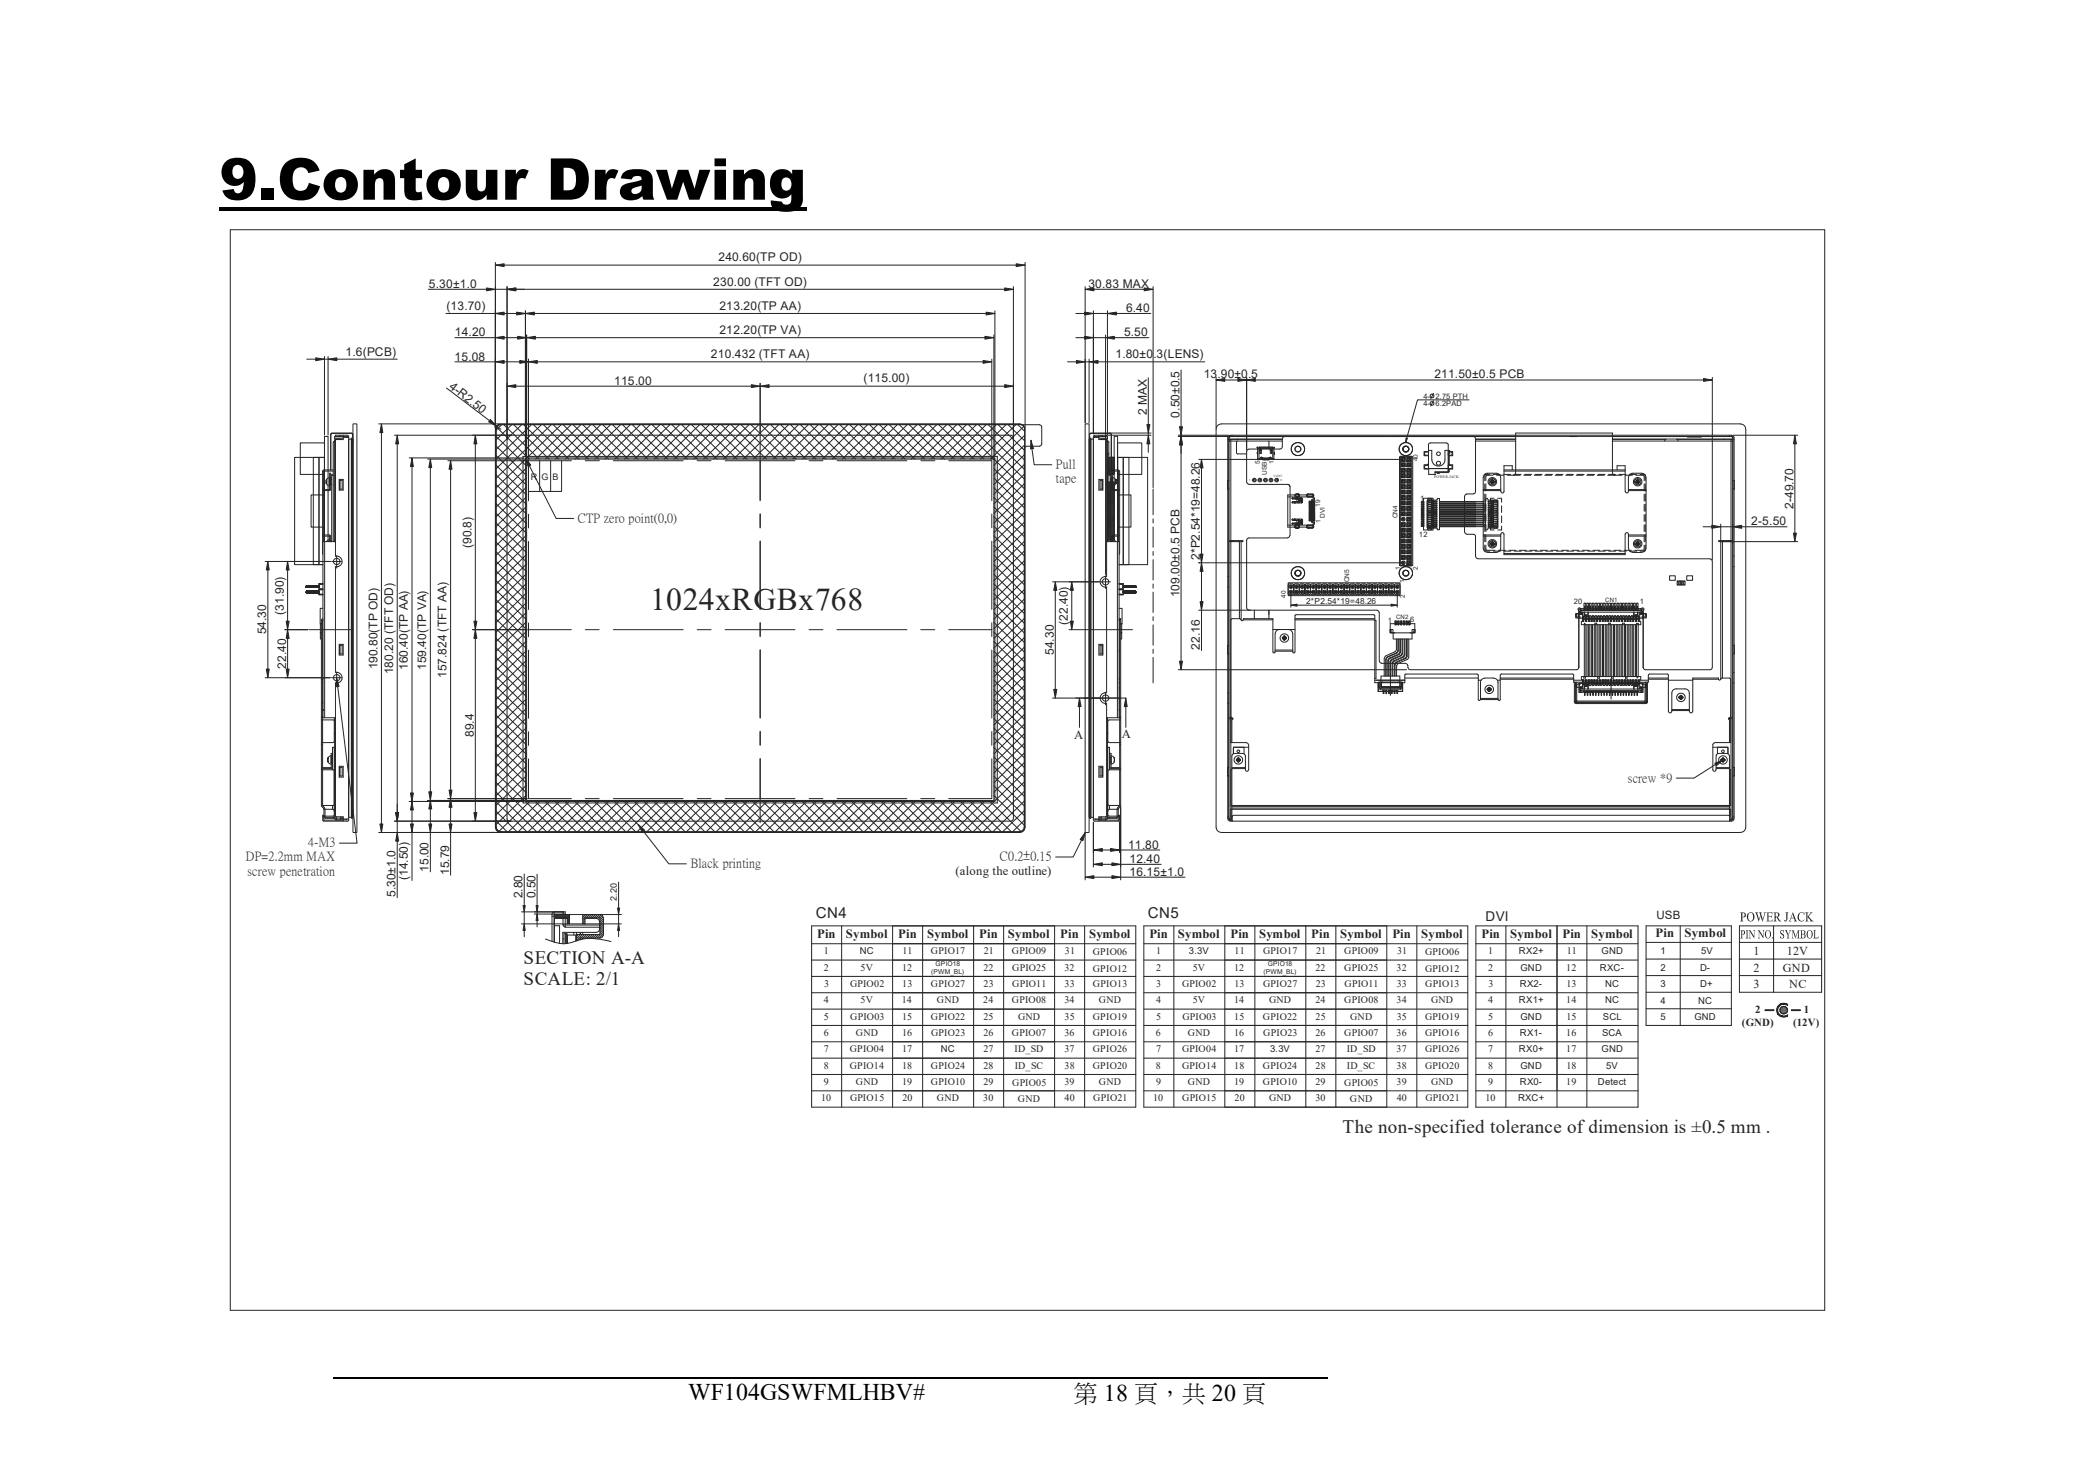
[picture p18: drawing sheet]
<svg xmlns="http://www.w3.org/2000/svg" width="297mm" height="210mm" viewBox="0 0 297 210" stroke-linecap="round" stroke-linejoin="round" font-family="sans-serif">
<defs><g id="words">
<text font-size="8.2" x="31.4" y="28.5">9.Contour Drawing</text>
<text font-size="4.5" fill="#242424" x="92.9" y="87.1">1024xRGBx768</text>
<g font-size="3.4">
<text x="98.4" y="200">WF104GSWFMLHBV#</text>
<text x="153.5" y="200.2">第 18 頁，共 20 頁</text>
</g>
<g font-size="2.7" fill="#242424">
<text x="74.8" y="137.8">SECTION A-A</text>
<text x="74.8" y="140.8">SCALE: 2/1</text>
<text x="191.9" y="161.9">The non-specified tolerance of dimension is ±0.5 mm .</text>
</g>
<g font-size="2.1" fill="#242424">
<text x="116.6" y="131.2">CN4</text>
<text x="164.1" y="131.2">CN5</text>
</g>
<text font-size="1.9" fill="#242424" x="212.3" y="131.6">DVI</text>
<g font-size="1.8" fill="#242424">
<text x="150.9" y="66.9">Pull</text>
<text x="150.9" y="68.9">tape</text>
<text x="82.6" y="74.5">CTP zero point(0,0)</text>
<text x="153.5" y="105.6">A</text>
<text x="160.4" y="105.4">A</text>
<text x="232.7" y="111.7">screw *9</text>
<text x="35.1" y="122.9">DP=2.2mm MAX</text>
<text x="35.4" y="125">screw penetration</text>
<text x="44.1" y="120.9">4-M3</text>
<text x="98.7" y="123.9">Black printing</text>
<text x="136.6" y="125">(along the outline)</text>
<text x="142.9" y="122.9">C0.2±0.15</text>
<text x="116.8" y="134">Pin</text>
<text x="120.9" y="134">Symbol</text>
<text x="128.4" y="134">Pin</text>
<text x="132.5" y="134">Symbol</text>
<text x="140" y="134">Pin</text>
<text x="144.1" y="134">Symbol</text>
<text x="151.6" y="134">Pin</text>
<text x="155.7" y="134">Symbol</text>
<text x="164.3" y="134">Pin</text>
<text x="168.4" y="134">Symbol</text>
<text x="175.9" y="134">Pin</text>
<text x="180" y="134">Symbol</text>
<text x="187.4" y="134">Pin</text>
<text x="191.6" y="134">Symbol</text>
<text x="199" y="134">Pin</text>
<text x="203.1" y="134">Symbol</text>
<text x="211.8" y="134">Pin</text>
<text x="215.9" y="134">Symbol</text>
<text x="223.3" y="134">Pin</text>
<text x="227.4" y="134">Symbol</text>
<text x="236.6" y="133.9">Pin</text>
<text x="240.8" y="133.9">Symbol</text>
</g>
<g font-size="1.7" fill="#242424">
<text x="61.3" y="41.1">5.30±1.0</text>
<text x="101.9" y="40.8">230.00 (TFT OD)</text>
<text x="102.7" y="37.3">240.60(TP OD)</text>
<text x="155.6" y="41.1">30.83 MAX</text>
<text x="63.8" y="44.3">(13.70)</text>
<text x="102.8" y="47.7">212.20(TP VA)</text>
<text x="102.8" y="44.3">213.20(TP AA)</text>
<text x="161" y="44.6">6.40</text>
<text x="49.4" y="50.8">1.6(PCB)</text>
<text x="65" y="51.5">15.08</text>
<text x="65" y="48">14.20</text>
<text x="101.6" y="51.2">210.432 (TFT AA)</text>
<text x="159.4" y="51.2">1.80±0.3(LENS)</text>
<text x="160.7" y="48">5.50</text>
<text x="64.1" y="55.4" transform="rotate(38 64.1 55.4)">4-R2.50</text>
<text x="87.8" y="54.9">115.00</text>
<text x="123.4" y="54.6">(115.00)</text>
<text x="163.9" y="59.3" transform="rotate(-90 163.9 59.3)">2 MAX</text>
<text x="168.6" y="59.6" transform="rotate(-90 168.6 59.6)">0.50±0.5</text>
<text x="172" y="54.1">13.90±0.5</text>
<text x="205" y="54.1">211.50±0.5 PCB</text>
<text x="250.3" y="75.1">2-5.50</text>
<text x="256.3" y="72.7" transform="rotate(-90 256.3 72.7)">2-49.70</text>
<text x="67.4" y="78.3" transform="rotate(-90 67.4 78.3)">(90.8)</text>
<text x="171.5" y="80" transform="rotate(-90 171.5 80)">2*P2.54*19=48.26</text>
<text x="40.6" y="87.8" transform="rotate(-90 40.6 87.8)">(31.90)</text>
<text x="152.6" y="89.3" transform="rotate(-90 152.6 89.3)">(22.40)</text>
<text x="168.6" y="85.3" transform="rotate(-90 168.6 85.3)">109.00±0.5 PCB</text>
<text x="38.1" y="90.6" transform="rotate(-90 38.1 90.6)">54.30</text>
<text x="40.9" y="95.5" transform="rotate(-90 40.9 95.5)">22.40</text>
<text x="53.9" y="95.6" transform="rotate(-90 53.9 95.6)">190.80(TP OD)</text>
<text x="58.3" y="95.7" transform="rotate(-90 58.3 95.7)">160.40(TP AA)</text>
<text x="60.9" y="95.7" transform="rotate(-90 60.9 95.7)">159.40(TP VA)</text>
<text x="150.6" y="93.6" transform="rotate(-90 150.6 93.6)">54.30</text>
<text x="171.5" y="92.8" transform="rotate(-90 171.5 92.8)">22.16</text>
<text x="56.2" y="96.3" transform="rotate(-90 56.2 96.3)">180.20 (TFT OD)</text>
<text x="63.8" y="96.9" transform="rotate(-90 63.8 96.9)">157.824 (TFT AA)</text>
<text x="67.7" y="105.3" transform="rotate(-90 67.7 105.3)">89.4</text>
<text x="58.3" y="125.7" transform="rotate(-90 58.3 125.7)">(14.50)</text>
<text x="61.3" y="124.5" transform="rotate(-90 61.3 124.5)">15.00</text>
<text x="64.2" y="125.1" transform="rotate(-90 64.2 125.1)">15.79</text>
<text x="161.2" y="121.2">11.80</text>
<text x="161.4" y="123.3">12.40</text>
<text x="161.4" y="125.1">16.15±1.0</text>
<text x="56.5" y="128.1" transform="rotate(-90 56.5 128.1)">5.30±1.0</text>
<text x="74.7" y="128.3" transform="rotate(-90 74.7 128.3)">2.80</text>
<text x="76.5" y="128.4" transform="rotate(-90 76.5 128.4)">0.50</text>
<text x="250.6" y="136.4">1</text>
<text x="255.4" y="136.4">12V</text>
<text x="250.6" y="138.8">2</text>
<text x="250.6" y="141.2">3</text>
<text x="254.8" y="138.8">GND</text>
<text x="255.7" y="141.2">NC</text>
</g>
<text font-size="1.6" fill="#242424" x="236.8" y="131.3">USB</text>
<g font-size="1.5" fill="#242424">
<text x="249" y="146.5">(GND)</text>
<text x="250.9" y="144.8">2</text>
<text x="256.3" y="146.5">(12V)</text>
<text x="257.8" y="144.8">1</text>
</g>
<g font-size="1.4" fill="#242424">
<text x="117.8" y="136.3">1</text>
<text x="122.9" y="136.4">NC</text>
<text x="129" y="136.3">11</text>
<text x="133" y="136.3">GPIO17</text>
<text x="140.6" y="136.3">21</text>
<text x="144.6" y="136.3">GPIO09</text>
<text x="152.2" y="136.3">31</text>
<text x="156.2" y="136.5">GPIO06</text>
<text x="165.3" y="136.3">1</text>
<text x="169.9" y="136.3">3.3V</text>
<text x="176.4" y="136.3">11</text>
<text x="180.5" y="136.3">GPIO17</text>
<text x="188.1" y="136.3">21</text>
<text x="192.1" y="136.3">GPIO09</text>
<text x="199.7" y="136.3">31</text>
<text x="203.7" y="136.5">GPIO06</text>
<text x="212.7" y="136.3">1</text>
<text x="217.1" y="136.3">RX2+</text>
<text x="223.9" y="136.3">11</text>
<text x="228.9" y="136.4">GND</text>
<text x="237.3" y="136.3">1</text>
<text x="243.2" y="136.3">5V</text>
<text x="117.8" y="138.7">2</text>
<text x="117.8" y="143.3">4</text>
<text x="117.8" y="141">3</text>
<text x="121.5" y="141">GPIO02</text>
<text x="123" y="138.7">5V</text>
<text x="123" y="143.3">5V</text>
<text x="128.9" y="143.3">14</text>
<text x="128.9" y="138.7">12</text>
<text x="128.9" y="141">13</text>
<text x="133.1" y="141">GPIO27</text>
<text x="133.9" y="143.3">GND</text>
<text x="140.5" y="143.3">24</text>
<text x="140.6" y="138.7">22</text>
<text x="140.6" y="141">23</text>
<text x="144.6" y="143.3">GPIO08</text>
<text x="144.6" y="138.7">GPIO25</text>
<text x="144.7" y="141">GPIO11</text>
<text x="152.1" y="138.7">32</text>
<text x="152.1" y="141">33</text>
<text x="152.1" y="143.3">34</text>
<text x="156.2" y="141">GPIO13</text>
<text x="156.2" y="138.8">GPIO12</text>
<text x="157.1" y="143.3">GND</text>
<text x="165.3" y="138.7">2</text>
<text x="165.3" y="141">3</text>
<text x="165.3" y="143.3">4</text>
<text x="169" y="141">GPIO02</text>
<text x="170.5" y="138.7">5V</text>
<text x="170.5" y="143.3">5V</text>
<text x="176.4" y="138.7">12</text>
<text x="176.4" y="143.3">14</text>
<text x="176.4" y="141">13</text>
<text x="180.5" y="141">GPIO27</text>
<text x="181.4" y="143.3">GND</text>
<text x="188" y="138.7">22</text>
<text x="188" y="143.3">24</text>
<text x="188.1" y="141">23</text>
<text x="192.1" y="138.7">GPIO25</text>
<text x="192.1" y="143.3">GPIO08</text>
<text x="192.1" y="141">GPIO11</text>
<text x="199.6" y="138.7">32</text>
<text x="199.6" y="143.3">34</text>
<text x="199.6" y="141">33</text>
<text x="203.7" y="141">GPIO13</text>
<text x="203.7" y="138.8">GPIO12</text>
<text x="204.5" y="143.3">GND</text>
<text x="212.7" y="138.7">2</text>
<text x="212.7" y="143.3">4</text>
<text x="212.8" y="141">3</text>
<text x="217.1" y="143.3">RX1+</text>
<text x="217.3" y="141">RX2-</text>
<text x="217.3" y="138.7">GND</text>
<text x="223.9" y="138.7">12</text>
<text x="223.9" y="143.3">14</text>
<text x="223.9" y="141">13</text>
<text x="228.7" y="138.7">RXC-</text>
<text x="229.4" y="141">NC</text>
<text x="229.4" y="143.3">NC</text>
<text x="237.3" y="138.7">2</text>
<text x="237.3" y="141.1">3</text>
<text x="237.3" y="143.5">4</text>
<text x="242.7" y="143.5">NC</text>
<text x="243" y="138.7">D-</text>
<text x="243" y="141.1">D+</text>
<text x="117.8" y="145.7">5</text>
<text x="117.8" y="148">6</text>
<text x="121.5" y="145.7">GPIO03</text>
<text x="122.3" y="148">GND</text>
<text x="128.9" y="145.7">15</text>
<text x="128.9" y="148">16</text>
<text x="133.1" y="145.7">GPIO22</text>
<text x="133.1" y="148">GPIO23</text>
<text x="140.6" y="145.7">25</text>
<text x="140.6" y="148">26</text>
<text x="144.6" y="148">GPIO07</text>
<text x="145.5" y="145.7">GND</text>
<text x="152.1" y="145.7">35</text>
<text x="152.1" y="148">36</text>
<text x="156.2" y="145.7">GPIO19</text>
<text x="156.2" y="148">GPIO16</text>
<text x="165.2" y="148">6</text>
<text x="165.3" y="145.7">5</text>
<text x="169" y="145.7">GPIO03</text>
<text x="169.8" y="148">GND</text>
<text x="176.4" y="145.7">15</text>
<text x="176.4" y="148">16</text>
<text x="180.5" y="145.7">GPIO22</text>
<text x="180.5" y="148">GPIO23</text>
<text x="188" y="145.7">25</text>
<text x="188" y="148">26</text>
<text x="192.1" y="148">GPIO07</text>
<text x="193" y="145.7">GND</text>
<text x="199.6" y="148">36</text>
<text x="199.6" y="145.7">35</text>
<text x="203.7" y="145.7">GPIO19</text>
<text x="203.7" y="148">GPIO16</text>
<text x="212.7" y="145.7">5</text>
<text x="212.7" y="148">6</text>
<text x="217.3" y="148">RX1-</text>
<text x="217.3" y="145.7">GND</text>
<text x="223.9" y="148">16</text>
<text x="223.9" y="145.7">15</text>
<text x="229" y="148">SCA</text>
<text x="229.1" y="145.7">SCL</text>
<text x="237.3" y="145.8">5</text>
<text x="242.2" y="145.8">GND</text>
<text x="117.8" y="150.3">7</text>
<text x="117.8" y="152.7">8</text>
<text x="117.8" y="155">9</text>
<text x="121.5" y="150.3">GPIO04</text>
<text x="121.5" y="152.7">GPIO14</text>
<text x="122.3" y="155">GND</text>
<text x="128.9" y="150.3">17</text>
<text x="128.9" y="152.7">18</text>
<text x="128.9" y="155">19</text>
<text x="133.1" y="152.7">GPIO24</text>
<text x="133.1" y="155">GPIO10</text>
<text x="134.5" y="150.4">NC</text>
<text x="140.6" y="150.3">27</text>
<text x="140.6" y="152.7">28</text>
<text x="140.6" y="155">29</text>
<text x="144.7" y="155.2">GPIO05</text>
<text x="145" y="150.3">ID_SD</text>
<text x="145" y="152.7">ID_SC</text>
<text x="152.1" y="150.3">37</text>
<text x="152.1" y="152.7">38</text>
<text x="152.1" y="155">39</text>
<text x="156.2" y="150.3">GPIO26</text>
<text x="156.2" y="152.7">GPIO20</text>
<text x="157.1" y="155">GND</text>
<text x="165.2" y="152.7">8</text>
<text x="165.3" y="150.3">7</text>
<text x="165.3" y="155">9</text>
<text x="169" y="150.3">GPIO04</text>
<text x="169" y="152.7">GPIO14</text>
<text x="169.8" y="155">GND</text>
<text x="176.4" y="150.3">17</text>
<text x="176.4" y="152.7">18</text>
<text x="176.4" y="155">19</text>
<text x="180.5" y="152.7">GPIO24</text>
<text x="180.5" y="155">GPIO10</text>
<text x="181.5" y="150.3">3.3V</text>
<text x="188" y="150.3">27</text>
<text x="188" y="152.7">28</text>
<text x="188" y="155">29</text>
<text x="192.1" y="155.2">GPIO05</text>
<text x="192.5" y="150.3">ID_SD</text>
<text x="192.5" y="152.7">ID_SC</text>
<text x="199.6" y="150.3">37</text>
<text x="199.6" y="152.7">38</text>
<text x="199.6" y="155">39</text>
<text x="203.7" y="150.3">GPIO26</text>
<text x="203.7" y="152.7">GPIO20</text>
<text x="204.5" y="155">GND</text>
<text x="212.7" y="150.3">7</text>
<text x="212.7" y="152.7">8</text>
<text x="212.7" y="155">9</text>
<text x="217.1" y="150.3">RX0+</text>
<text x="217.3" y="155">RX0-</text>
<text x="217.3" y="152.7">GND</text>
<text x="223.9" y="150.3">17</text>
<text x="223.9" y="155">19</text>
<text x="223.9" y="152.7">18</text>
<text x="228.4" y="155">Detect</text>
<text x="228.9" y="150.4">GND</text>
<text x="229.6" y="152.7">5V</text>
<text x="117.3" y="157.4">10</text>
<text x="121.5" y="157.4">GPIO15</text>
<text x="129" y="157.4">20</text>
<text x="133.9" y="157.4">GND</text>
<text x="140.5" y="157.4">30</text>
<text x="145.5" y="157.5">GND</text>
<text x="152.1" y="157.4">40</text>
<text x="156.2" y="157.4">GPIO21</text>
<text x="164.8" y="157.4">10</text>
<text x="168.9" y="157.4">GPIO15</text>
<text x="176.4" y="157.4">20</text>
<text x="181.4" y="157.4">GND</text>
<text x="188" y="157.4">30</text>
<text x="193" y="157.5">GND</text>
<text x="199.6" y="157.4">40</text>
<text x="203.7" y="157.4">GPIO21</text>
<text x="212.3" y="157.4">10</text>
<text x="217" y="157.4">RXC+</text>
</g>
<g font-size="1.3" fill="#242424">
<text x="75.9" y="68.5">R</text>
<text x="77.4" y="68.6">G</text>
<text x="79" y="68.5">B</text>
<text x="88.2" y="128.7" transform="rotate(-90 88.2 128.7)">2.20</text>
</g>
<text font-size="1.2" fill="#242424" x="186.7" y="86.4">2*P2.54*19=48.26</text>
<g font-size="1.1" fill="#242424">
<text x="203.5" y="57">4-</text>
<text x="203.5" y="58">4-</text>
<text x="205.2" y="57">2.75 PTH</text>
<text x="205.2" y="58">6.2PAD</text>
<text x="203" y="71.6">1</text>
<text x="202.8" y="76.8">12</text>
<text x="198.4" y="89">1</text>
<text x="201.5" y="88.9">6</text>
<text x="225" y="86.4">20</text>
<text x="234.4" y="86.4">1</text>
</g>
<g font-size="1" fill="#242424">
<text x="133.1" y="139.1">(PWM_BL)</text>
<text x="133.7" y="138">GPIO18</text>
<text x="180.6" y="139.1">(PWM_BL)</text>
<text x="181.2" y="138">GPIO18</text>
</g>
<g font-size=".9" fill="#242424">
<text x="202.6" y="65.9" transform="rotate(-90 202.6 65.9)">40</text>
<text x="180.1" y="66.3" transform="rotate(-90 180.1 66.3)">5</text>
<text x="181.1" y="67.8" transform="rotate(-90 181.1 67.8)">USB</text>
<text x="182.1" y="66.3" transform="rotate(-90 182.1 66.3)">1</text>
<text x="188.7" y="72.4" transform="rotate(-90 188.7 72.4)">19</text>
<text x="188.7" y="74.7" transform="rotate(-90 188.7 74.7)">1</text>
<text x="189.4" y="74" transform="rotate(-90 189.4 74)">DVI</text>
<text x="199.7" y="74" transform="rotate(-90 199.7 74)">CN4</text>
<text x="192.8" y="83.2" transform="rotate(-90 192.8 83.2)">CN5</text>
<text x="200.1" y="81.5" transform="rotate(-90 200.1 81.5)">1</text>
<text x="200.7" y="83.4" transform="rotate(-90 200.7 83.4)">1</text>
<text x="202.6" y="81.5" transform="rotate(-90 202.6 81.5)">2</text>
<text x="183.8" y="85.4" transform="rotate(-90 183.8 85.4)">40</text>
<text x="199.6" y="88.5">CN2</text>
<text x="200.8" y="85.4" transform="rotate(-90 200.8 85.4)">2</text>
<text x="229.4" y="86.1">CN1</text>
</g>
<g font-size=".5" fill="#242424">
<text x="182.1" y="68.1">CON7</text>
<text x="205" y="68.3">POWER-JACK</text>
</g>
<g font-size=".4" fill="#242424">
<text x="178.6" y="68.7">1</text>
<text x="183" y="68.7">5</text>
</g>
</g></defs>
<path d="M47.6 196.8h142.2" fill="none" stroke="#000" stroke-width=".17"/>
<path d="M31.4 29.5h83.9v.6h-83.9z" fill="#000"/>
<g fill="none" stroke="#242424" stroke-width=".14">
<path d="M72.5 40.9v21.9M73.7 41.3h69.9M144.8 40.9v21.9M75.5 73.5v1.9M75.5 77.4v9.7M81.7 65.8h-6.2v5.7M83.7 65.8h2M87.7 65.8h9.9M99.6 65.8h2M103.6 65.8h10M108.6 62.2v9.2M108.6 65.8v5.7"/>
<path d="M108.6 73.4v2M108.6 77.3v9.8M115.6 65.8h2M119.6 65.8h10M131.6 65.8h2M135.6 65.8h6.2v5.7M141.8 73.4v2M141.8 77.3v9.8M203.2 72h.2v.1h-.2zM203.2 72.3h.2v.1h-.2zM203.2 72.9h.2v.1h-.2zM203.2 73.3h.2z"/>
<path d="M203.2 73.5h.2v.1h-.2zM203.2 73.9h.2v.1h-.2zM203.2 74.2h.2v.1h-.2zM203.2 74.5h.2v.1h-.2zM203.2 74.8h.2v.1h-.2zM203.4 71.7h-.2v.1h.2M203.4 72.7v-.1h-.2v.1h.3M203.4 71.7v.1M203.4 75.1v.1M203.4 71.7h.1M203.4 71.8h.1M203.4 72h.1"/>
<path d="M203.4 72.1h.1M203.4 72.3h.1M203.4 72.4h.1M203.4 72.6h.1M203.4 72.9h.1M203.4 73h.1M203.4 73.3h.1M203.4 73.5h.1M203.4 73.6h.1M203.4 73.9h.1M203.4 74h.1M203.4 74.2h.1"/>
<path d="M203.4 74.3h.1M203.4 74.5h.1M203.4 74.6h.1M203.4 74.8h.1M203.4 74.9h.1M203.5 71.2h1.3v4.5h-1.3zM203.5 75.1h-.3l.3 .1M204 73.7v.3h.7v-.1l-.7-.1M204 73.1l.7-.1v-.1h-.7v.3M204 73.4v.1M204 74v.1M204 72.1v.2"/>
<path d="M204 72.4v.2M204 72.8v.1M204 74.3v.2M204 74.6v.2M204 74.9v.2M204 75v.1M204 71.6l.3 .1h.4v.1h-.7M204 74.5h.7v.1h-.7zM204 74.8h.7v.1h-.7zM204 72.3h.7v.1h-.7zM204 72h.7v.1h-.7zM204 73.5h.7v.1h-.7z"/>
<path d="M204 74.2h.7v.1h-.7zM204 73.2h.7v.1h-.7zM204 72.6h.7v.1h-.7zM204 75.1v.3h.2h-.2M204 71.5h.2h-.2v.3M204 71.8v.1M204 75.1h.7v.1h-.5l-.2 .1M204 71.4h1.4a.18 .18 0 0 1 .1-.2 .18 .18 0 0 1 .2 .1v4.3l-.2 .1-.1-.2h-1.2a.23 .23 0 0 1-.2-.1 .23 .23 0 0 1 0-.3zM204.1 71.7v.1M204.1 72v.1M204.1 72.3v.1M204.1 72.6v.1"/>
<path d="M204.1 72.9v.1M204.1 73.2v.1M204.1 73.5v.1M204.1 73.9v.1M204.1 74.2v.1M204.1 74.5v.1M204.1 74.8v.1M204.1 75.1v.1M204.2 75.3h.3v.2h-.3zM204.2 71.4h.3v.2h-.3zM204.5 75.4h.4M204.5 71.5h.4"/>
<path d="M204.6 71.7l.1-.1h.7v.1h-.6v.2l.6-.1v.2h-.6v.2l.6-.1v.2h-.6v.2l.6-.1v.2h-.6v.2h.6v.1h-.6v.2h.6v.1h-.6v.2h.6v.1h-.6v.2h.6v.1h-.6v.2h.6v.1h-.6v.2h.6v.2l-.6-.1v.2h.6v.2l-.6-.1v.2h.6v.2l-.6-.1v.2h.6v.1h-.7l-.1-.1M204.6 73.3l.1 .1-.1 .1M204.6 73.6l.1 .1-.1 .2M204.6 73.9l.1 .1-.1 .2M204.6 74.3h.1l-.1 .2M204.6 74.6h.1l-.1 .2M204.6 74.9l.1 .1-.1 .1M204.6 73l.1 .1-.1 .1M204.6 72.7l.1 .1-.1 .1M204.6 72.4l.1 .1-.1 .1M204.6 72.1l.1 .1-.1 .1M204.6 71.8l.1 .1-.1 .1"/>
<path d="M204.7 74.1h.7M204.7 74.3h.7M204.7 75.3h.7M204.7 72.8h.7M204.7 72.2h.7M204.7 71.9h.7M204.7 73.5h.6M204.7 73.7h.7M204.7 73.8h.6M204.7 74h.7M204.7 74.4h.6M204.7 74.6h.6"/>
<path d="M204.7 74.7h.6M204.7 75h.7M204.7 75h.6M204.7 73.4h.7M204.7 73.2h.7M204.7 73.1h.6M204.7 72.9h.7M204.7 72.6h.7M204.7 72.5h.6M204.7 72.3h.6M204.7 71.6h.6M204.8 73.5h.1"/>
<path d="M204.8 73.8h.1M204.8 74.1h.1M204.8 74.4h.1M204.8 74.7h.1M204.8 72.3h.1M204.8 71.9v.1M204.8 71.6v.1M204.8 74.3h.1M204.8 74.6h.1M204.8 74.9v.1M204.8 75.2v.1M204.8 73.1h.1"/>
<path d="M204.8 72.8h.1M204.8 72.5h.1M204.8 72.2h.1M204.9 71.4v.2M204.9 75.3v.2M204.9 71.7v.2M204.9 72v.2M204.9 72.3v.2M204.9 72.6v.2M204.9 72.9v.2M204.9 73.2v.2M204.9 73.5v.2"/>
<path d="M204.9 73.8v.2M204.9 74.1v.2M204.9 74.4v.2M204.9 74.7v.2M204.9 75v.2M205.1 71.6h.1M205.1 71.9h.1M205.1 72.2v.1M205.1 72.5v.1M205.1 72.8v.1M205.1 73.1v.1M205.1 73.4v.1"/>
<path d="M205.1 73.7v.1M205.1 74v.1M205.1 74.3v.1M205.1 74.6v.1M205.1 75h.1M205.1 75.3h.1M205.3 71.6h.1M205.3 71.9h.1M205.3 72.2v.1M205.3 72.5v.1M205.3 72.8v.1M205.3 73.1v.1"/>
<path d="M205.3 73.4v.1M205.3 73.7v.1M205.3 74v.1M205.3 74.3v.1M205.3 74.6v.1M205.3 75h.1M205.3 75.3h.1M205.3 74.6h.1M205.3 74.9l.1 .1M205.3 73.1h.1M205.3 72.5h.1M205.4 73.5h-.1"/>
<path d="M205.4 73.8h-.1M205.4 74.4h-.1M205.4 74.7h-.1M205.4 72.3h-.1M205.4 71.6l-.1 .1M205.7 75h6.4M205.7 74.7h6.4M205.7 74.6h6.4M205.7 74.1h6.4M205.7 74h6.4M205.7 73.5h6.4M205.7 73.2h6.4"/>
<path d="M205.7 73.4h6.4M205.7 73.1h6.4M205.7 72.6h6.4M205.7 72.5h6.4M205.7 72h6.4M205.7 72.2h6.4M205.7 71.9h6.4M212.1 75.2h-6.4M212.1 74.9h-6.4M212.1 74.4h-6.4M212.1 74.3h-6.4M212.1 73.8h-6.4"/>
<path d="M212.1 73.7h-6.4M212.1 72.9h-6.4M212.1 72.8h-6.4M212.1 72.3h-6.4M212.1 71.7h-6.4M212.2 73.7h.1M212.2 74h.1M212.2 74.1h.1M212.2 74.3h.1M212.2 74.4h.1M212.2 74.7h.1M212.2 75h.1"/>
<path d="M212.2 75.2h.1M212.2 73.4h.1M212.2 73.2h.1M212.2 72.9h.1M212.2 72.8h.1M212.2 72.6h.1M212.2 72.2h.1M212.2 71.9h.1M212.2 72h.1M212.2 73.5h.1M212.2 73.8h.1M212.2 74.6h.1"/>
<path d="M212.2 74.9h.1M212.2 73.1h.1M212.2 72.5h.1M212.2 72.3h.1M212.2 71.7h.1M212.3 75.6l.1 .1M212.3 71.5v.2M212.3 71.7v.2M212.3 71.9v.2M212.3 72.2v.2M212.3 72.4v.2M212.3 72.6v.2"/>
<path d="M212.3 72.9v.1M212.3 73.1v.2M212.3 73.3v.3M212.3 73.7v.1M212.3 73.9v.1M212.3 74.1v.2M212.3 74.4v.1M212.3 74.6v.1M212.3 74.8v.2M212.3 75v.2M212.3 75.3v.1M212.3 75.5v.1"/>
<path d="M212.4 71.2l-.1 .2M212.5 71.2h.1M212.6 75.7h-.1M212.7 75.5v.1M212.7 71.3v.1M212.7 73.5h.1M212.7 73.8h.1M212.7 74.1h.1M212.7 74.4h.1M212.7 74.7h.1M212.7 72.3h.1M212.7 71.9l.1 .1"/>
<path d="M212.7 71.6l.1 .1M212.7 73.7h.7M212.7 74h.7M212.7 75h.7M212.7 73.4h.7M212.7 73.2h.7M212.7 72.9h.7M212.7 72.6h.7M212.7 71.9h.7M212.7 75.5h.2M212.7 71.4h.2M212.8 73.4h-.1v.1h.1"/>
<path d="M212.8 73.7h-.1v.1h.1M212.8 74h-.1v.1h.1M212.8 74.3h-.1v.2l.1-.1M212.8 74.6h-.1v.2l.1-.1M212.8 74.9h-.1v.2l.1-.1M212.8 75.2l-.1 .1h.2M212.8 74.3h-.1M212.8 74.6h-.1M212.8 74.9l-.1 .1M212.8 75.2l-.1 .1M212.8 73.1h-.1v.1h.1M212.8 72.8h-.1v.1h.1"/>
<path d="M212.8 72.5l-.1-.1v.2h.1M212.8 72.2l-.1-.1v.2h.1M212.8 71.9l-.1-.1v.2h.1M212.8 73.1h-.1M212.8 72.8h-.1M212.8 72.5h-.1M212.8 72.2h-.1M212.8 73.5h.1M212.8 73.8h.1M212.8 74.3h.6M212.8 74.4h.1M212.8 74.6h.1"/>
<path d="M212.8 74.7h.1M212.8 75h.1M212.8 75.2l.6 .1M212.8 73.1h.1M212.8 72.8h.6M212.8 72.5h.1M212.8 72.3h.1M212.8 72.2h.6M212.8 71.6h.1M212.8 74.9h.1M212.8 71.7h.1M212.8 71.9h.1"/>
<path d="M212.8 72.2v.1M212.8 72.5v.1M212.8 72.8v.1M212.8 73.1v.1M212.8 73.4v.1M212.8 73.7v.1M212.8 74v.1M212.8 74.3v.1M212.8 74.6v.1M212.8 75.3h.1M212.9 71.6h-.2l.1 .1M212.9 73.5h.2"/>
<path d="M212.9 73.8h.2M212.9 74.4h.2M212.9 74.6h.2M212.9 74.7h.2M212.9 74.9h.2M212.9 73.1h.2M212.9 72.5h.2M212.9 72.3h.2M212.9 71.7h.2M213 75.5h.1M213 71.4h.1M213 75.3h.1"/>
<path d="M213 71.9h.1M213 72.2v.1M213 72.5v.1M213 72.8v.1M213 73.1v.1M213 73.4v.1M213 73.7v.1M213 74v.1M213 74.3v.1M213 74.6v.1M213 75h.1M213 73.5h.2"/>
<path d="M213 73.8h.2M213 74.4h.2M213 74.6h.2M213 74.7h.2M213 75h.2M213 73.1h.2M213 72.5h.2M213 72.3h.2M213 71.6h.2M213.1 71.6h-.1M213.2 72v.2M213.2 72.6v.2"/>
<path d="M213.2 72.9v.2h.1M213.2 73.2v.2M213.2 74.1v.2M213.2 75v.2M213.2 73.5h.2M213.2 73.8h.2M213.2 74.4h.2M213.2 74.6h.2M213.2 74.7h.2M213.2 75h.2M213.2 75.4h.1M213.2 73.1h.2"/>
<path d="M213.2 72.5h.2M213.2 72.3h.2M213.2 71.6h.2M213.2 71.5h.1M213.3 73.5h-.1v.2M213.3 71.7v.2M213.3 72v.2M213.3 72.3v.2M213.3 72.6v.2M213.3 72.9v.2M213.3 73.2v.2M213.3 73.5v.2"/>
<path d="M213.3 73.8v.2M213.3 74.1v.2M213.3 74.4v.2M213.3 74.7v.2M213.3 75v.2M213.3 73.8h-.1v.2M213.3 74.4h-.1v.2h.1M213.3 74.7h-.1v.2h.1M213.3 74.3h.1M213.3 74.6h.1M213.3 74.9v.1M213.3 75.2v.1"/>
<path d="M213.3 71.7h-.1v.2M213.3 72.3h-.1v.2h.1M213.3 73.1h.1M213.3 72.8h.1M213.3 72.5h.1M213.3 72.2h.1M213.3 73.5h.1M213.3 73.8h.1M213.3 74.1h.1M213.3 74.4h.1M213.3 74.7h.1M213.3 72.3h.1"/>
<path d="M213.3 71.9v.1M213.3 71.6v.1M213.3 71.4h-.1v.2l.5 .1M213.4 75.1l.1 .1M213.4 74.1h-.6M213.4 71.9l-.6 .1M213.4 71.4h.2v.2h.1M213.4 75.1h.2M213.4 71.8h.2M213.4 75.4h.2M213.4 71.5h.2M213.5 71.7l-.1 .1"/>
<path d="M213.5 72h-.1v.1h.1l-.1 .2h.1h-.1v.1h.1l-.1 .1 .1 .1M213.5 73.9l-.1 .1 .1 .2h-.1v.1h.1h-.1l.1 .2h-.1v.1h.1h-.1l.1 .2h-.1v.1h.1M213.5 74.9l-.1 .1 .1 .1M213.5 71.8l-.1 .1 .1 .1M213.5 72.6h-.1v.1h.1l-.1 .2h.1h-.1v.1h.1l-.1 .2h.1h-.1v.1h.1l-.1 .1 .1 .1-.1 .1h.1l-.1 .1 .1 .2h-.1v.1h.1M213.6 75.5h.2M213.6 71.4h.2M213.6 72h.2M213.6 74.9h.1M213.6 72.3h.3M213.6 72.4h.2M213.6 72.7h.2"/>
<path d="M213.6 72.9h.2M213.6 73.6h.2M213.6 74h.2M213.6 74.2h.2M213.6 74.5h.2M213.6 74.6h.2M213.6 73.2h.2M213.6 72.1h.2M213.6 72.6h.2M213.6 73h.2M213.6 73.3h.2M213.6 73.5h.2"/>
<path d="M213.6 73.9h.2M213.6 74.3h.2M213.6 74.8h.2M213.7 75.2l-.5 .1v.2h.1M213.7 75.3h-.1v.2h-.2M213.7 75.1h.1M213.7 71.8h.1M213.7 74.9h.1M213.7 75.3h.2v.2h-.2M213.7 71.4h.2v.2h-.2M213.8 75.2h.1M213.8 74.6h.1"/>
<path d="M213.9 72.1h.1M213.9 72.4h.1M213.9 72.7h.1M213.9 72.6h.1M213.9 72.9h.1M213.9 73h.1M213.9 73.3h.1M213.9 73.5h.1M213.9 73.9h.1M213.9 74h.1M213.9 74.2h.1M213.9 74.3h.1"/>
<path d="M213.9 74.5h.1M213.9 74.8h.1M213.9 73.2h.1M213.9 71.4l.2 .1h-.2h.1v.3M213.9 71.8h.1M213.9 74.9h.1M213.9 75.1h.1M213.9 71.7h-.1M213.9 74.6h.1M214 71.7v.1M214 72v.1M214 72.3v.1"/>
<path d="M214 72.6v.1M214 72.9v.1M214 73.2v.1M214 73.5v.1M214 73.9v.1M214 74.2v.1M214 74.5v.1M214 74.8v.1M214 75.1v.1M214 75.3h.1M214 75.1v.3h-.1l.2 .1h-.2M214 74.8l.1 .1"/>
<path d="M214 74.3v.2M214 73.3v.2M214 73.5l.1 .1h-.2M214 72.4v.2M214 71.8v.2M214 72.1v.2M214 72.7v.2M214 73v.2M214 74v.2M214 74.6v.2M214 74.9v.2M214 74.6h.1"/>
<path d="M214 74.9h.1M214 72.3h-.1M214 72h-.1M214 72.7l.1 .1M214 71.8l.1 .1M214.1 75.2v.2M214.1 75v.1M214.1 74.1v.1M214.1 73.6v.2M214.1 71.5v.2M214.1 71.8v.1M214.1 72l-.1 .1"/>
<path d="M214.1 72.7v.1M214.1 73.1v.2M214.1 71.6h-.1M214.1 72.2v.2M214.1 74.5v.2M214.1 73.7l-.1 .2M214.1 74.1l-.1 .1M214.1 75l-.1 .1M214.1 73.2h-.1M214.1 72.3h-.1M214.1 71.9l-.1 .1M75.5 89v2"/>
<path d="M75.5 92.9v9.7M75.5 90h6.2M83.7 90h1.9M87.7 90h9.9M99.6 90h2M103.6 90h10M108.6 88.9v2.1M108.6 92.8v9.8M115.6 90h2M119.6 90h10M131.6 90h2M135.6 90h6.2"/>
<path d="M141.8 89v1.9M141.8 92.9v9.7M75.5 108.4v5.7h6.2M75.5 104.5v2M83.7 114.1h1.9M87.7 114.1h9.9M99.6 114.1h2M103.6 114.1h10M108.6 104.5v2M108.6 108.4v9.2M115.6 114.1h2M119.6 114.1h10"/>
<path d="M131.6 114.1h2M141.8 108.4v5.7h-6.2M141.8 104.5v2"/>
</g>
<path d="M72.5 41.3l1.2-.2v.4z" fill="#242424"/>
<path d="M72.5 41.3l1.2-.2v.4z" fill="none" stroke="#242424" stroke-width=".14"/>
<path d="M143.6 41.1l1.2 .2-1.2 .2z" fill="#242424"/>
<path d="M143.6 41.1l1.2 .2-1.2 .2zM56.4 62.2h16.7M56.8 63.4v52.7M56.4 117.3h16.7" fill="none" stroke="#242424" stroke-width=".14"/>
<path d="M56.8 62.2l.2 1.2h-.4z" fill="#242424"/>
<path d="M56.8 62.2l.2 1.2h-.4z" fill="none" stroke="#242424" stroke-width=".14"/>
<path d="M56.6 116.1h.4l-.2 1.2z" fill="#242424"/>
<path d="M72.5 54.8v8M73.7 55.2h33.7M108.6 54.8v7.2M56.6 116.1h.4l-.2 1.2z" fill="none" stroke="#242424" stroke-width=".14"/>
<path d="M72.5 55.2l1.2-.2v.4z" fill="#242424"/>
<path d="M72.5 55.2l1.2-.2v.4z" fill="none" stroke="#242424" stroke-width=".14"/>
<path d="M107.4 55l1.2 .2-1.2 .2z" fill="#242424"/>
<path d="M107.4 55l1.2 .2-1.2 .2zM108.6 54.8v7.2M109.9 55.2h33.7M144.8 54.8v8" fill="none" stroke="#242424" stroke-width=".14"/>
<path d="M108.6 55.2l1.3-.2v.4z" fill="#242424"/>
<path d="M108.6 55.2l1.3-.2v.4z" fill="none" stroke="#242424" stroke-width=".14"/>
<path d="M143.6 55l1.2 .2-1.2 .2z" fill="#242424"/>
<path d="M143.6 55l1.2 .2-1.2 .2zM67.5 62.2h5.6M67.9 63.4v25.3M67.5 90h7.8" fill="none" stroke="#242424" stroke-width=".14"/>
<path d="M67.9 62.2l.3 1.2h-.5z" fill="#242424"/>
<path d="M67.9 62.2l.3 1.2h-.5z" fill="none" stroke="#242424" stroke-width=".14"/>
<path d="M67.7 88.7h.5l-.3 1.3z" fill="#242424"/>
<path d="M67.5 90h7.8M67.7 88.7h.5l-.3 1.3zM67.9 91.2v24.9M67.5 117.3h5.6" fill="none" stroke="#242424" stroke-width=".14"/>
<path d="M67.9 90l.3 1.2h-.5z" fill="#242424"/>
<path d="M67.9 90l.3 1.2h-.5z" fill="none" stroke="#242424" stroke-width=".14"/>
<path d="M67.7 116.1h.5l-.3 1.2z" fill="#242424"/>
<path d="M75.5 51.3v14.3M76.8 51.7h63.7M141.8 51.3v14.3M67.7 116.1h.5l-.3 1.2z" fill="none" stroke="#242424" stroke-width=".14"/>
<path d="M75.5 51.7l1.3-.2v.4z" fill="#242424"/>
<path d="M75.5 51.7l1.3-.2v.4z" fill="none" stroke="#242424" stroke-width=".14"/>
<path d="M140.5 51.5l1.3 .2-1.3 .2z" fill="#242424"/>
<path d="M65 51.7h5.8M70.8 51.3v9.8M72.1 51.7h2.2M75.5 51.3v14.3M140.5 51.5l1.3 .2-1.3 .2z" fill="none" stroke="#242424" stroke-width=".14"/>
<path d="M74.3 51.5l1.2 .2-1.2 .2z" fill="#242424"/>
<path d="M74.3 51.5l1.2 .2-1.2 .2z" fill="none" stroke="#242424" stroke-width=".14"/>
<path d="M70.8 51.7l1.3-.2v.4z" fill="#242424"/>
<path d="M70.8 51.7l1.3-.2v.4zM64 65.8h11.3M64.4 67v45.9M64 114.1h11.3" fill="none" stroke="#242424" stroke-width=".14"/>
<path d="M64.4 65.8l.2 1.2h-.4z" fill="#242424"/>
<path d="M64.4 65.8l.2 1.2h-.4z" fill="none" stroke="#242424" stroke-width=".14"/>
<path d="M64.2 112.9h.4l-.2 1.2z" fill="#242424"/>
<g fill="none" stroke="#242424" stroke-width=".14">
<path d="M153.8 44.8h1.2M156.3 44.4v17.6M156.3 44.8h2M158.3 44.4v17.8M159.6 44.8h4.9M77.1 65.8v4.4M78.7 65.8v4.4M80.3 65.8v4.4h-4.8M156.3 62.5h.8M156.5 62.2l-.2 .1v54.9l.2 .1h3.3l.2-.1M156.5 62.5v-.1h1.8v.3l-.9 .1M156.5 62.2h1.7v.2h-.6v-.1l-.4 .1"/>
<path d="M157.1 62.2v.6h1.1v19.6a.77 .77 0 0 0-1 .7 .77 .77 0 0 0 1 .8v15.1a.77 .77 0 0 0-1 .7 .77 .77 0 0 0 1 .8v16.2h-1.1v.6M157.1 68.5h.5v1.5h-.5zM157.1 62.6h1.2M157.5 62.8h.1M157.5 68.6v1.3M157.6 68.6h-.4v1.3h.4M157.7 62.7v.1M158 62.8l.3 .2v14.4M158 62.8h.1M158.2 63l.3 .2v14.2M158.2 77.4h1.8v25.1h-1.8M158.2 77.2h.1"/>
<path d="M158.3 65h.2M158.5 64.7l-.2 .1M158.5 67.8h.2v9.6M158.5 67.9h.2M158.7 68.4h.1v.8h-.1M158.7 77.3l.1 .1M159.7 77.4v25.1M175.5 62.8h.1M175.5 62.5v21.3M175.6 62.5v19.9h-.1M175.7 62.5l.1-.2h71.7l.2 .2v18.4M175.7 68.6h-.2v1.3h.2"/>
<path d="M175.7 62.7h7.6M175.8 62.2l-.3 .3M175.8 62.2h71.7M175.9 62.4l-.2 .2v14.6h1.9v.2h-1.9v25.1h.4M175.9 62.8l-.2 .2h7.6M175.9 62.8v14.4M175.9 77.4v25.1M175.9 62.8h7.4M175.9 77.2v.2M176.1 62.2v.1M176.1 77.2v.2M176.3 77.2v.2"/>
<path d="M176.6 77.2v.2M176.9 63l-.2 .2 .1 1.6h1.4M176.9 62.7v.1M177 77.2v.2M177.2 77.2l-.1 11.2M177.4 77.4v11.2M210.9 63h5.7M210.9 62.8h5.7M210.9 62.7h5.7M212.2 67.9v.8M212.2 69.1v1M212.2 70.6v1"/>
<path d="M212.2 72v1M212.2 73.5v1M212.2 75v.9M212.2 76.4v1M212.2 77.9v.7M212.2 78.6l.2 .1h.5M212.9 67.8h-.5l-.2 .1M213.4 67.8h1M213.4 78.7h1.1M214.9 67.8h1M214.9 78.7h1.1M216.4 67.8h1"/>
<path d="M216.4 78.7h1M217.9 67.8h1M217.9 78.7h1M219.4 67.8h1M219.4 78.7h1M220.9 78.7h1M220.9 67.8h1M222.4 67.8h1M222.4 78.7h1M223.9 67.8h1M223.9 78.7h1M224.4 62.3v.1"/>
<path d="M225.3 62.3v.1M225.4 67.8h1M225.4 78.7h1M226.9 67.8h1M226.9 78.7h1M228.4 67.8h1M228.4 78.7h1M229.9 67.8h1M229.9 78.7h1M230.5 62.7h17.2M231.4 67.8h1M231.4 78.7h1"/>
<path d="M232.9 67.8h1M232.9 78.7h1M234.4 67.8h.6l.1 .1M235.1 78.6l-.1 .1h-.6M235.2 67.9v.8M235.2 69.2v.9M235.2 70.6v1M235.2 72.1v.9M235.2 73.5v1M235.2 75v1M235.2 76.4v1M235.2 77.9v.7"/>
<path d="M238 62.8v.2M238.1 62.7l-7.6 .1M239.7 62.7l7.7 .1M239.8 62.8v.2M241.2 62.4h1.9M241.6 62.3v.1M241.7 62.3v.1M242.7 62.3v.1M242.8 62.3v.1M245.9 77.4v19.6l.2-.1M246.2 77.2v.2M246.2 77.4v19.5"/>
<path d="M246.3 77.2v.2M246.4 62.7v.1M246.8 77.2v.2M247.1 77.2v.2M247.2 62.2v.1M247.2 77.2v.2M247.4 77.2v.2M247.4 62.4l.3 .2v14.6h-2v.2h2v25.1h-.5M247.4 62.8l.3 .2h-17.2M247.4 62.8v14.4M247.4 77.4v25.1M247.5 62.2l.3 .3 .1 17h-.2"/>
<path d="M247.7 68.6h.2v1.3h-.2M247.7 62.8h.2M247.9 79.5v16.6h-.2M154.9 99.7h5.2M157.1 92.1h.5v1.5h-.5zM157.3 83.1h1.4M157.5 92.2v1.2M157.6 92.2h-.4v1.2h.4M160 99.9h.1M160 99.8h.1M160 97.5h.1M160 97h.1"/>
<path d="M160 96.9h.1M160 93h.1M160 92.9h.1M160 88.6h.2M160 88.4h.2v26.7M160 88.7h.1M160 98.4v.1M160 98.2h.1M160 88.4v21.3M175.6 82.4v16.6h-.1M175.6 83.9h-.1v16.5M175.6 99v18"/>
<path d="M175.7 92.2h-.2v1.2h.2M175.9 88.6l.2-.2h1.1l.2 .2M177.4 88.6l.1 .1 .2-.1M177.7 88.6v-.2h4.2v4.8M177.7 88.6h4.2M179.3 87.2v1.2M181.4 87.2v1.2M182.3 90.5v2.7l-.2 .1-.1-.1M182.3 93h2.5M182.3 92.9h2.5M182.3 90.5a.6 .6 0 0 1 .6-.6h1.2a.61 .61 0 0 1 .7 .6M184.8 90.5v2.7l.1 .1 .2-.1"/>
<path d="M185.1 93.2v-5.2l.1-.2h11.2l.1 .2v9.5h4.3v-1.1l.1-.1h10.2l.2 .1M185.1 88.6h11.4M185.1 88.4h11.4M196.5 88.7h.2v8.2h-.2M197 97.5v.7M197 98.2h.1M197 98.2l.1 .2 .2 .1M197.1 98.2l.2 .1M197.1 97.5v.7M197.3 98.3v.2M197.3 98.5h2.9M197.3 98.3h2.9"/>
<path d="M197.3 98.1l.2 .1M197.3 97.5v.6M197.3 98.1l-.2 .1M197.3 98.1h2.9M197.5 97.5v.7M197.5 98.2l-.2 .1M197.5 98.2h2.6M200.1 97.5v.7M200.1 98.2l.1 .1M200.2 98.3v.2M200.2 98.1l-.1 .1M200.2 97.5v.6"/>
<path d="M200.2 98.1l.1 .1M200.3 98.2l-.1 .1M200.3 97.5v.7M200.4 98.2v.1l-.2 .2M200.4 97.5v.7h-.1M200.8 96.9h10.5M211.3 96.4v3.5l.1 .2 .2-.2M211.6 99.8h2.5M212.2 96.9a.61 .61 0 0 0-.6 .6v2.4h2.5v-2.4a.61 .61 0 0 0-.6-.6M212.2 96.9h1.3M214.4 96.4v3.5l-.1 .2-.2-.2M214.4 97h10.5"/>
<path d="M214.4 96.9h10.5M214.5 96.4l.1-.1h10.2l.1 .1v1.1h10.7v-1.1M225 97.5v2.8M225.2 97.5v2.8M225.2 97.5v2.7M225.4 97.5v2.8M235.1 97.5v2.8M235.3 97.5v2.7M235.3 97.5v2.8M235.5 97.5v2.8M235.6 97h2.9M235.6 96.9h2.9"/>
<path d="M235.6 96.4l.2-.1h2.6l.1 5.3 .2 .3 .3-.3v-2.6a.6 .6 0 0 1 .6-.6h1.2a.6 .6 0 0 1 .7 .6v2.6M241.9 97h3.7M245.6 97l.2 .2 .1-.2M245.6 97v-.1h-3.7v4.7M246.1 96.9h1.1M247.2 96.9l.1 .1M247.4 97v5.4M247.7 92.2h.2v1.2h-.2M247.9 96.1l-.1 20.9-.3 .3M247.9 97.6h-.2v19.4l-.2 .1M247.9 81h-.2v16.5M64.2 112.9h.4l-.2 1.2z"/>
<path d="M156.3 117h.8M156.5 117v.1h1.5M157.1 116.9h1.2M157.1 109.5h.5v1.5h-.5zM157.1 116.9h.3M157.4 116.7v.4M157.5 109.6v1.3M157.6 109.6h-.4v1.3h.4M158 116.7v.4M158.2 102.7h.1M158.3 116.9l-.3 .2M158.3 102.5v14.4"/>
<path d="M158.3 104.9h.1M158.3 104.7h.1M158.3 103v2.9M158.3 110.1v4.8M158.3 115.8v.7M158.4 116.5l.1 .1h1.3M158.4 105.9l.1 .2M158.4 114.9l.1 .2h1.7M158.5 106.1h1.7M158.5 116.8v.1M158.6 109.7v-2.1h.2v2.1h1.2M158.7 109.7l.1 .1h1.2v5.3v.1"/>
<path d="M159.7 115.4v1.4h-1.4v.1h1.3l.2-.2M159.8 115.6h-1.3l-.1 .2M159.8 115.6v1.6h-2.7M159.8 116.5h.2v.7M159.8 116.6h.2M160 101.5h.1M160 101.4h.1M160 100.5h.1M160 100.2v.1M160 115.2l-.3 .2M160 109.7l.2 .1M160 102.5h.2"/>
<path d="M160 106.4h.2M160 102.4h.2M160.2 102.9h-1.7l-.1 .1M160.2 110h-1.7l-.1 .1M160.2 115.1l-.4 .5M175.5 116.7h.1M175.5 117l.3 .3M175.6 100.5h-.1v16.5M175.7 117l.1 .1M175.7 109.6h-.2v1.3h.2M175.7 116.9h.4M175.7 116.9l.2 .2"/>
<path d="M175.8 117.3h71.7M175.8 117.2h.3M175.9 102.4l.2 .1M175.9 102.7v14.4M175.9 116.6h.2M175.9 115.6h71.5v1h-.2M175.9 110h.2M175.9 106.1h2.3M175.9 102.9h.2M175.9 117.1h.2M175.9 102.5v.2M176.1 102.5l.1 .2-.1 .1"/>
<path d="M176.1 102.9v3.2M176.1 107.9v9M176.1 116.7h.1M176.1 115.5h71.1M176.1 115.2h71.1M176.1 109.8h1.9M176.1 109.7h1.9M176.1 116.6v.7M176.1 116.6l.2-.1h70.8l.1 .1v.7M176.2 102.7h-.5v14.2M176.4 107.7l-.3 .2M176.4 107.6h1.3"/>
<path d="M177.7 107.7l.3 .2M178 107.9v2.1a.23 .23 0 0 0 .4 .2l.1-.2M178.2 106.1l.3 .3M178.5 106.4v3.6M225 100.3h.2M225 100.3l.1 .1 .2 .1M225.2 100.3l.1 .1M225.2 100.2l.2 .1M225.2 100.2h10.1M225.2 100.2v.1M225.3 100.5h9.9M225.3 100.4h9.9"/>
<path d="M225.3 100.4v.1M225.4 100.3h9.7M225.4 100.3l-.1 .1M235.1 100.3l.1 .1M235.2 100.4v.1M235.3 100.2l-.2 .1M235.3 100.2v.1M235.3 100.3h.2M235.3 100.3l-.1 .1M235.5 100.3l-.1 .1-.2 .1M239 101.5h2.5M239 101.4h2.5"/>
<path d="M241.5 101.6l.2 .3 .2-.3M245.1 106.1l-.3 .3v3.6l.2 .2 .3-.2v-2.1M245.3 109.8h1.9M245.3 109.7h1.9M245.6 107.7l-.3 .2M245.6 107.6h1.3M246.9 107.7l.3 .2M247.1 102.6l-.1 .1h.7v14.2M247.2 102.5l-.2 .2 .2 .1M247.2 110h.2v5.1h-71.5M247.2 102.9h.2v3.2h-2.3M247.2 102.9v3.2"/>
<path d="M247.2 107.9v8.7M247.2 117.1h.2M247.2 116.9h.5M247.2 102.5v.2M247.2 117.2h.3M247.3 102.4l-.1 .1M247.4 102.5v.2M247.4 102.7v14.4M247.7 116.9l-.3 .2M247.7 109.6h.2v1.3h-.2M247.7 116.7h.2"/>
<circle cx="158" cy="99.7" r=".45"/>
<circle cx="158" cy="83.1" r=".45"/>
</g>
<path d="M155 44.6l1.3 .2-1.3 .2z" fill="#242424"/>
<path d="M155 44.6l1.3 .2-1.3 .2z" fill="none" stroke="#242424" stroke-width=".14"/>
<path d="M158.3 44.8l1.3-.2v.4z" fill="#242424"/>
<path d="M153.8 48.2h1.2M156.3 47.9v14.1M156.3 48.2h1.7M158 47.9v34.2M158.3 44.8l1.3-.2v.4zM159.3 48.2h4.9M155.8 90h6.1M158 82.3v1.8M158 98.9v1.8" fill="none" stroke="#242424" stroke-width=".14"/>
<path d="M155 48.1l1.3 .1-1.3 .3z" fill="#242424"/>
<path d="M155 48.1l1.3 .1-1.3 .3z" fill="none" stroke="#242424" stroke-width=".14"/>
<path d="M158 48.2l1.3-.1v.4z" fill="#242424"/>
<path d="M158 48.2l1.3-.1v.4zM156.3 117.5v4.3M160 117.4v4.4M157.6 121.4h1.1M160 121.4h5.8" fill="none" stroke="#242424" stroke-width=".14"/>
<path d="M156.3 121.4l1.3-.2v.4z" fill="#242424"/>
<path d="M156.3 121.4l1.3-.2v.4z" fill="none" stroke="#242424" stroke-width=".14"/>
<path d="M158.7 121.2l1.3 .2-1.3 .2z" fill="#242424"/>
<path d="M156.3 117.5v6.4M160.2 115.3v8.6M157.6 123.5h1.3M158.7 121.2l1.3 .2-1.3 .2zM160.2 123.5h5.8" fill="none" stroke="#242424" stroke-width=".14"/>
<path d="M156.3 123.5l1.3-.2v.4z" fill="#242424"/>
<path d="M156.3 123.5l1.3-.2v.4z" fill="none" stroke="#242424" stroke-width=".14"/>
<path d="M158.9 123.3l1.3 .2-1.3 .2z" fill="#242424"/>
<path d="M150.4 83.1h6.7M150.4 99.7h6.7M150.8 84.3v14.2M158.9 123.3l1.3 .2-1.3 .2z" fill="none" stroke="#242424" stroke-width=".14"/>
<path d="M150.8 83.1l.3 1.2h-.5z" fill="#242424"/>
<path d="M150.8 83.1l.3 1.2h-.5z" fill="none" stroke="#242424" stroke-width=".14"/>
<path d="M150.6 98.5h.5l-.3 1.2z" fill="#242424"/>
<path d="M150.6 98.5h.5l-.3 1.2zM152.8 90h2.8M152.8 83.1h4.3M153.2 84.3v4.4" fill="none" stroke="#242424" stroke-width=".14"/>
<path d="M153 88.7h.4l-.2 1.3z" fill="#242424"/>
<path d="M153 88.7h.4l-.2 1.3z" fill="none" stroke="#242424" stroke-width=".14"/>
<path d="M153.2 83.1l.2 1.2h-.4z" fill="#242424"/>
<path d="M153.2 83.1l.2 1.2h-.4z" fill="none" stroke="#242424" stroke-width=".14"/>
<g fill="#242424">
<path d="M183.6 91.3v.1z" fill-rule="evenodd"/>
<path d="M183.8 91.1v.1zM183.4 91.1v.1z" fill-rule="evenodd"/>
</g>
<g fill="none" stroke="#242424" stroke-width=".14">
<path d="M183.3 91.1h.1M183.3 91.1v.1h.1M183.4 91.2h-.1l.1 .1 .1 .1M183.4 91.2h.1M183.4 91.2l.2 .1M183.4 91.1l.3 .1M183.4 91.1v.1M183.5 91.1h-.1M183.5 91v.1M183.5 91.2v.1M183.5 91.3h.1M183.5 91.1l.2 .1"/>
<path d="M183.5 91.3v.1M183.5 91.3h.1v.1M183.5 90.9l.1 .1M183.5 90.9l-.2 .2M183.5 91.4h.1M183.5 90.9h.1M183.6 91.3l-.1 .1M183.6 91l-.2 .1M183.6 91v.3M183.6 91.3v.1M183.6 91l.1 .1M183.6 90.9v.1"/>
<path d="M183.6 91l.1 .1-.2 .1M183.6 90.9l.3 .2h-.2M183.6 90.9h.1M183.7 91.2v.1M183.7 91.1h.1M183.7 91.2h.1M183.7 91.1v.1M183.7 91.2l-.1 .1M183.7 91.2h.2M183.7 91.1l-.3 .1M183.8 91.1h.1M183.8 91.2l-.2 .2"/>
<path d="M183.8 91.2h.1M183.9 91.1v.1"/>
<circle cx="183.6" cy="91.2" r=".61"/>
</g>
<path d="M213 98.5l.1 .1z" fill-rule="evenodd" fill="#242424"/>
<g fill="none" stroke="#242424" stroke-width=".14">
<path d="M212.6 98.4l.1 .1M212.6 98.4v.1M212.6 98.5l.2 .3M212.7 98.4h-.1M212.7 98.4v.2l-.1-.1M212.7 98.5l.1 .2M212.7 98.5h.3M212.7 98.5h-.1M212.7 98.4h.1M212.7 98.6h.1M212.8 98.4h.1M212.8 98.6h.1"/>
<path d="M212.8 98.4l.2 .2M212.8 98.3h.1M212.8 98.6v.1M212.8 98.7v.1M212.8 98.8h.1M212.8 98.7h.1M212.8 98.3v-.1l-.2 .2M212.8 98.3l-.1 .2M212.8 98.3l.1 .4M212.9 98.3l-.1 .4M212.9 98.3l.1 .2M212.9 98.2v.1"/>
<path d="M212.9 98.3h.1M212.9 98.2l.2 .1 .1 .2M212.9 98.2h.1M212.9 98.7v.1M212.9 98.2h-.1v.1M212.9 98.6v.1M213 98.4h.1M213 98.6h.1M213 98.4l-.2 .2M213 98.4v.1h.1M213 98.5l-.1 .2M213 98.5h.2"/>
<path d="M213 98.5h-.3M213.1 98.4l-.1 .1M213.1 98.5l-.2 .3M213.1 98.5h.1"/>
<circle cx="212.9" cy="98.5" r=".61"/>
</g>
<g fill="#242424">
<path d="M240.2 99.8l.1 .1z" fill-rule="evenodd"/>
<path d="M240.4 99.6l.1 .1z" fill-rule="evenodd"/>
</g>
<g fill="none" stroke="#242424" stroke-width=".14">
<path d="M240 99.7h.1M240 99.6h.1M240 99.6v.1M240 99.7l.2 .2M240.1 99.6v.1M240.1 99.7l.1 .1M240.1 99.6l.3 .1M240.1 99.7h-.1M240.1 99.6h-.1M240.2 99.5l.2 .3M240.2 99.8v.1M240.2 99.4l-.2 .2"/>
<path d="M240.2 99.3v.2h.1M240.2 99.9h.1M240.2 99.8h.1v.1v-.1M240.2 99.3v.2M240.2 99.3h.1M240.2 99.5l-.1 .1M240.2 99.5l.1 .3M240.3 99.5v-.2v.2M240.3 99.5l-.1 .3M240.3 99.5v.1M240.3 99.4l.2 .2M240.3 99.5h.1"/>
<path d="M240.3 99.6h.1M240.4 99.5l-.2 .2v.1M240.4 99.5v.1M240.4 99.7l-.1 .1M240.4 99.7h.1M240.4 99.6l-.3 .1M240.4 99.6v.1M240.5 99.7h-.1M240.5 99.7h.1M240.5 99.6h-.1M240.5 99.7l-.3 .2M240.5 99.6v.1"/>
<circle cx="240.3" cy="99.6" r=".61"/>
</g>
<g fill="none" stroke="#242424" stroke-width=".14">
<path d="M246 108.5h.1M246 108.6h.1M246 108.6l.2 .2M246.1 108.6l.1 .2M246.1 108.5h.1M246.1 108.5l.4 .1M246.1 108.5l-.1 .1M246.1 108.6l.1 .1M246.1 108.6h.1M246.2 108.4l.2 .3M246.2 108.3l-.1 .1-.1 .2M246.2 108.3v.1"/>
<path d="M246.2 108.8v.1M246.2 108.3h.1M246.2 108.7v.2M246.2 108.4l-.1 .1M246.2 108.4l.1 .3M246.2 108.4h.1M246.2 108.7h.1M246.3 108.4v-.1v.1M246.3 108.7v.2v-.2M246.3 108.4h.1M246.3 108.7h.1M246.3 108.4l-.1 .3"/>
<path d="M246.3 108.4l.1 .1M246.3 108.3l.2 .2M246.4 108.5h.1M246.4 108.7h-.1M246.4 108.5l-.2 .2M246.4 108.6v.1M246.4 108.6l-.1 .1M246.4 108.6h.1M246.4 108.5l-.3 .1M246.4 108.5v.1M246.5 108.5h-.1M246.5 108.6h-.1"/>
<path d="M246.5 108.5h.1h-.1M246.5 108.6h.1M246.5 108.6l-.3 .3M246.6 108.5v.1"/>
<circle cx="246.3" cy="108.6" r=".61"/>
</g>
<path d="M177.2 108.5v.1z" fill-rule="evenodd" fill="#242424"/>
<g fill="none" stroke="#242424" stroke-width=".14">
<path d="M243.4 75.3h1.3M245.9 74.9v2.4M245.9 75.3h1.8M247.7 74.9v2.8M248.9 75.3h6.5M181.9 89.9h3.2M196.5 97.2h4.3M197.7 98.8h-.7v-1.3h3.5v1.3h-.8M198.2 98.8h1M198.7 96.6v2.7M211.3 97.2h.4M214 97.2h.4"/>
<path d="M224.9 97.2h10.7M226.3 97.6h-.6v1.3h.6M226.7 98.9h1M226.7 97.6h1M228.2 97.6h1M228.3 98.9h.9M229.8 98.9h.9M229.8 97.6h.9M231.3 98.9h1M231.3 97.6h.9M232.8 98.9h1M232.8 97.6h1"/>
<path d="M234.2 97.6h.6v1.3h-.6M238.5 97.2h3.4M176.7 108.6h.1M176.7 108.5v.1M176.7 108.6l.3 .2M176.8 108.5h-.1h.1M176.8 108.6l.2 .1M176.8 108.5h.1M176.8 108.5l.4 .1M176.8 108.6h-.1M176.9 108.5h.1M176.9 108.7h.1"/>
<path d="M176.9 108.5l.2 .2M176.9 108.7l.1 .1M177 108.3l-.3 .2M177 108.3l-.1 .2M177 108.8v.1M177 108.3v.1M177 108.9h.1M177 108.3h.1M177 108.7v.2M177 108.4l-.2 .1M177 108.4v.3M177 108.4h.1"/>
<path d="M177 108.7h.1M177 108.7l.1 .1M177 108.7l.1 .2M177 108.4l.2 .1M177.1 108.3l-.1 .1M177.1 108.3l.2 .2M177.1 108.8v.1M177.1 108.4v.1M177.1 108.7h.1M177.1 108.5l-.2 .2v-.2M177.1 108.5h.1M177.2 108.6l-.2 .1"/>
<path d="M177.2 108.6h.1M177.2 108.5l-.4 .1M177.2 108.5v.1M177.2 108.6l-.1 .1M177.2 108.5h.1M177.3 108.5h-.1M177.3 108.6l-.2 .2M177.3 108.6h.1M177.3 108.5v.1M178.5 106.8h-2.2v.9v-.9h1.5v.9M244.8 106.8h2.2v.9v-.9h-1.5v.9"/>
<circle cx="177" cy="108.6" r=".61"/>
<circle cx="177" cy="107.3" r=".19"/>
<circle cx="246.3" cy="107.3" r=".19"/>
</g>
<path d="M244.7 75l1.2 .3-1.2 .2z" fill="#242424"/>
<path d="M244.7 75l1.2 .3-1.2 .2z" fill="none" stroke="#242424" stroke-width=".14"/>
<path d="M247.7 75.3l1.2-.3v.5z" fill="#242424"/>
<path d="M72.8 62.2l-.3 .3v54.5l.3 .3M72.8 62.2h71.7M74.8 65.2h67.7v49.5h-67.7zM144.5 62.2l.3 .3M144.8 62.5v54.5M247.7 75.3l1.2-.3v.5zM72.8 117.3h71.7M144.8 117l-.3 .3" fill="none" stroke="#242424" stroke-width=".14"/>
<g fill="#242424">
<path d="M159.3 108.8v.1z" fill-rule="evenodd"/>
<path d="M159.3 108.3v.1z" fill-rule="evenodd"/>
</g>
<g fill="none" stroke="#242424" stroke-width=".14">
<path d="M32.9 32.8h227.9v154.4h-227.9zM230.3 96.9v3M154.3 100.9v3M158.6 110v-3.2h-.3v9.1M158.6 115.1v.5M158.6 108.9h.2M158.8 108l.3 .1 .1 .2M158.8 107.9v1.3l.3-.2 .1-.1 .1-.6M158.8 108.2l-.2 .1M159.3 108.6v.2M159.3 108.3v.2M159.3 108.5h.1"/>
<path d="M78.9 130.9h.3M79.2 130.3l-.3 .3v3.9M79.2 132.3h.8M79.2 131.2h1.9M79.4 130.7v.4h1.7v.9h2.5v-.9M79.4 131l.2 .1M79.4 130.9l.3 .2M79.4 130.8l.4 .3M79.5 130.7l.5 .4M79.6 130.7l.5 .4M79.8 130.7l.5 .4M79.9 130.7l.5 .4"/>
<path d="M80 132.3v2.5M80.1 130.7l.4 .4M80.2 130.7l.5 .4M80.3 130.7l.5 .4M80.4 131.1v.1M80.4 134.1h.2M80.5 131.2v1h5.2M80.5 130.6h.3v-.3h-1.6v4.3M80.5 130.3v.4l.5 .4M80.5 132.2l.3 .2M80.6 130.7l.8 .7M80.7 130.7l.7 .6"/>
<path d="M80.8 132.5h4.9M80.8 131.2v1.3M80.8 133.4v1.4M80.9 130.7l.5 .5M80.9 133.4v1.4M81 133.6h1.3v.8M81 134.8v-1.4h-.4v1.4M81 130.7l.4 .3M81.1 131.9v.1M81.1 131.8l.2 .2M81.1 131.7l.3 .3M81.1 131.5l.3 .3"/>
<path d="M81.1 131.4l.3 .3M81.1 131.3l.3 .3M81.1 133.6v1.2M81.2 130.7l.2 .2M81.3 130.7h.1M81.4 130.7v1.3M82 133.2v.4M82.4 133.2v1.2M82.4 134.4h.1M82.4 134.1l.3 .2M82.4 133.8l.5 .5M82.7 133.5l.5 .5"/>
<path d="M82.9 133.2v.3M82.9 134v.3M83 133.2v.3l.5 .5M83 134v.2M83.3 133.5l.5 .5M83.3 130.7v1.3M83.3 133.2v.3M83.3 134v.2M83.3 131.9l.1 .1M83.3 131.6l.3 .3M83.3 131.3l.3 .4M83.3 131.1l.3 .3"/>
<path d="M83.3 130.8l.3 .3M83.4 130.7l.5 .4M83.5 133.5l.6 .5M83.6 131.2h1.6a.5 .5 0 0 1 .5 .5M83.6 131.1h2.1v2.4h-3.3l.5 .5M83.7 130.7l.5 .4M83.8 133.5l.5 .5M84 130.7l.5 .4M84.1 133.5l.5 .5M84.3 130.7l.5 .4M84.4 133.5l.5 .5M84.5 130.7l.6 .4"/>
<path d="M84.7 133.5l.5 .5M84.8 130.7l.5 .4M85 133.5l.5 .5M85.1 130.7l.5 .4M85.3 133.5l.4 .5h-2.8M85.4 130.7l.9 .8M85.5 133.5l.5 .5M85.7 130.7l.6 .5M85.7 132.7a.5 .5 0 0 1-.5 .5h-4.8v1.6M85.7 131.7v1M85.7 133.5l.4 .4M85.7 133.2l.5 .5"/>
<path d="M85.7 132.9l.6 .5M85.7 132.6l.6 .5M85.7 132.4l.6 .4M85.7 132.1l.6 .5M85.7 131.8l.6 .5M85.7 131.5l.6 .5M85.7 131.3l.6 .5M86.1 130.8h.1M86.2 131.1a.5 .5 0 0 0-.5-.4h-6.5v3.9M86.2 133.5a.5 .5 0 0 1-.5 .5M86.3 131.1v2.4"/>
</g>
<path d="M154.3 99.7l.2 1.2h-.4z" fill="#242424"/>
<path d="M154.3 99.7l.2 1.2h-.4zM160.9 100.9v3" fill="none" stroke="#242424" stroke-width=".14"/>
<path d="M160.9 99.7l.2 1.2h-.4z" fill="#242424"/>
<path d="M160.9 99.7l.2 1.2h-.4zM74.5 132h6.5M74.5 130.3h6.1M74.9 124.9v4.5M74.9 130.3v1.7M74.9 132.9v.9M78 134.2l.6 .2a4.3 4.3 0 0 0 3.4 .1 7.8 7.8 0 0 1 5.3 0" fill="none" stroke="#242424" stroke-width=".14"/>
<path d="M74.9 132l.2 .9h-.3z" fill="#242424"/>
<path d="M74.9 132l.2 .9h-.3z" fill="none" stroke="#242424" stroke-width=".14"/>
<path d="M74.8 129.4h.3l-.2 .9z" fill="#242424"/>
<path d="M74.8 129.4h.3l-.2 .9zM76.4 130.6h4.2M76.4 130.3h4.2M76.8 124.9v4.5M76.8 130.3v.3M76.8 131.5v.9" fill="none" stroke="#242424" stroke-width=".14"/>
<path d="M76.8 130.6l.1 .9h-.3z" fill="#242424"/>
<path d="M76.8 130.6l.1 .9h-.3z" fill="none" stroke="#242424" stroke-width=".14"/>
<path d="M76.6 129.4h.3l-.1 .9z" fill="#242424"/>
<path d="M76.6 129.4h.3l-.1 .9zM83.5 130.7h5.3M83.5 132h5.3M88.4 126v3.7M88.4 130.7v1.3M88.4 132.9v.9" fill="none" stroke="#242424" stroke-width=".14"/>
<path d="M88.4 132l.2 .9h-.3z" fill="#242424"/>
<path d="M88.4 132l.2 .9h-.3z" fill="none" stroke="#242424" stroke-width=".14"/>
<path d="M88.3 129.7h.3l-.2 1z" fill="#242424"/>
<path d="M88.3 129.7h.3l-.2 1z" fill="none" stroke="#242424" stroke-width=".14"/>
<path d="M245.1 109l1.2-.4-1 .8z" fill="#242424"/>
<g fill="none" stroke="#242424" stroke-width=".14">
<path d="M212 76.6h2.5M212 76.4h2.5M212 70.1h2.5M212 69.9h2.5M212.6 78.9h1.3M214.5 68.2a.61 .61 0 0 0-.6-.6h-1.3a.61 .61 0 0 0-.6 .6v10.1a.58 .58 0 0 0 .6 .6M214.5 78.3a.61 .61 0 0 1-.6 .6M214.5 68.2v2M214.5 76.3v2M214.5 76.3l.2-.2h.1l.2 .2v2.9h17.3v-2.9l.2-.2 .3 .2v2a.58 .58 0 0 0 .6 .6M215 79.1h17.3M215 67.3h17.3"/>
<path d="M215 67.1h17.3M216.1 67.1v-.6h-1.1v3.7M231.1 67.1v-.6h1.2v3.7l.2 .2 .3-.2v-2a.6 .6 0 0 1 .6-.6h1.2a.61 .61 0 0 1 .7 .6l-.1 10.3a.64 .64 0 0 1-.6 .4M232.8 76.6h2.5M232.8 76.4h2.5M232.8 70.1h2.5M232.8 69.9h2.5M233.4 78.9h1.2M245.1 109l1.2-.4-1 .8zM245.2 109.2l-3.1 2h-2.5"/>
<circle cx="213.3" cy="68.8" r=".45"/>
<circle cx="213.3" cy="77.7" r=".45"/>
<circle cx="234.1" cy="68.8" r=".45"/>
<circle cx="234.1" cy="77.7" r=".45"/>
</g>
<path d="M214.5 70.2l.2 .2 .3-.2" fill="none" stroke="#242424" stroke-width=".14"/>
<path d="M234.2 77.7l.1 .1z" fill-rule="evenodd" fill="#242424"/>
<g fill="none" stroke="#242424" stroke-width=".14">
<path d="M233.8 77.6v.2h.1M233.8 77.6l.1 .1M233.8 77.6h.1M233.8 77.7l.2 .3M233.9 77.6h.1M233.9 77.7v.1M233.9 77.7l.2 .2M233.9 77.7h.3M233.9 77.7h.1M233.9 77.8h.1M234 77.6l.2 .2M234 77.9v.1"/>
<path d="M234 77.5h.1M234 77.4l-.2 .2M234 77.4l.1 .1M234 78h.1M234 77.4h.1M234.1 77.5h.1M234.1 77.9h.1M234.1 77.9l-.1 .1M234.1 77.5l-.2 .2M234.1 77.9h-.1M234.1 77.5v.4M234.1 77.9v.1"/>
<path d="M234.1 77.5v.1M234.1 77.4v.2M234.1 77.4l.2 .2M234.1 77.4h.1M234.1 77.4v.1M234.1 77.8v.1M234.1 77.6l.1 .1M234.2 77.6l-.2 .3M234.2 77.8h-.1M234.2 77.6h.1M234.2 77.8h.1M234.2 77.7l-.1 .2"/>
<path d="M234.2 77.7l.2 .1M234.2 77.7h-.3M234.3 77.6l-.1 .1M234.3 77.7l-.2 .3M234.3 77.8h.1M234.4 77.6v.1"/>
<circle cx="234.1" cy="77.7" r=".61"/>
</g>
<path d="M234.2 68.8l.1 .1z" fill-rule="evenodd" fill="#242424"/>
<g fill="none" stroke="#242424" stroke-width=".14">
<path d="M233.8 68.8h.1M233.8 68.9h.1M233.8 68.8v.1M233.8 68.9l.2 .2M233.9 68.8h.1M233.9 68.9h.1M233.9 68.8v.1M233.9 68.8l.2 .2M233.9 68.8h.3M233.9 68.8l-.1 .1M234 68.7l-.1 .1M234 68.7h.1"/>
<path d="M234 68.9h.1M234 68.7l.1 .3M234 69v.1M234 68.6v.1M234 69h.1M234 68.6l-.2 .2M234 68.5v.1M234 69.1h.1M234 68.6h.1M234 68.5l.1 .2M234 68.5h.1M234.1 69l-.1 .1"/>
<path d="M234.1 68.7l-.2 .1M234.1 68.7v.3M234.1 69v.1M234.1 68.7l.1 .1M234.1 68.6v.1M234.1 68.7h.1M234.1 68.6l.2 .2M234.1 68.5v.1M234.1 68.5v.2M234.2 68.7h.1M234.2 68.7l-.2 .2M234.2 68.7v.1"/>
<path d="M234.2 68.9h.1M234.2 68.8v.1M234.2 68.8l-.1 .2M234.2 68.8l.2 .1M234.2 68.8h-.3M234.3 68.8h.1M234.3 68.8h-.1M234.3 68.9l-.2 .2M234.3 68.9h.1M234.4 68.8v.1"/>
<circle cx="234.1" cy="68.8" r=".61"/>
</g>
<g fill="#242424">
<path d="M213.3 69h.1z" fill-rule="evenodd"/>
<path d="M213.5 68.8v.1z" fill-rule="evenodd"/>
</g>
<g fill="none" stroke="#242424" stroke-width=".14">
<path d="M213 68.8h.1M213 68.9h.1M213 68.8v.1M213 68.9l.3 .2M213.1 68.8l.2 .2M213.1 68.9h.1M213.1 68.8h.4M213.1 68.8l-.1 .1M213.2 68.9l.1 .1M213.2 68.7l-.1 .2M213.2 68.7h.1M213.2 68.9h.1"/>
<path d="M213.2 68.7l.2 .2M213.3 69v.1M213.3 68.6l-.3 .2M213.3 68.5v.2M213.3 69.1h.1M213.3 69h.1M213.3 68.5h.1M213.3 68.7l-.2 .1M213.3 68.7h.1M213.3 68.7v.3M213.3 68.7l.2 .1M213.3 68.6v.1"/>
<path d="M213.3 68.6l.3 .2M213.3 68.5v.1M213.4 68.9h.1M213.4 68.7l-.2 .2M213.4 68.7h.1M213.4 68.8h.1M213.5 68.9h.1M213.5 68.8h.1M213.5 68.8v.1M213.5 68.8l-.2 .2M213.5 68.8l.1 .1M213.5 68.8h-.4"/>
<path d="M213.6 68.8h-.1M213.6 68.9l-.3 .2M213.6 68.9h.1M213.6 68.8v.1"/>
<circle cx="213.3" cy="68.8" r=".61"/>
</g>
<path d="M213.5 68.8h.1" fill="none" stroke="#242424" stroke-width=".14"/>
<path d="M213.1 77.7l.1 .1zM213.5 77.7v.1z" fill-rule="evenodd" fill="#242424"/>
<g fill="none" stroke="#242424" stroke-width=".14">
<path d="M158.5 67.1l1.4 .1 .1 .1M158.5 67.3h1.4v2.6M158.9 68.2h.1M159 76.5l-.1 .1v.8M159 77.4v-.8h.9v.8M159.9 69.9h-.9v-2.3h-.1v2.3l.1 .2h.9v6.3h-.9M159.9 69.9l.1 .2M160 76.4l-.1 .2M160 79.1v.1M160 67.3v11.8M174 60.9l.1-.2 .5-.1h74.1a.77 .77 0 0 1 .8 .7v56.9a.76 .76 0 0 1-.8 .7h-74.1a.76 .76 0 0 1-.8-.7v-56.9zM212.4 77.9v.6l1.3 .1"/>
<path d="M212.4 69.1v1M212.4 70.6v1M212.4 72.1v.9M212.4 73.5v1M212.4 75v1M212.4 76.4v1M212.5 67.9h.9M212.5 67.9l-.1 .2v.6M213 77.6l.1 .1M213 77.8h.1M213 77.6h.1M213 77.6v.1"/>
<path d="M213 77.7l.3 .3M213 75.2v.5h.6M213 72.3v.9M213 73.7v1M213.1 77.7l.2 .2M213.1 77.7h.4M213.1 77.7l-.1 .1M213.2 77.8h.1M213.2 77.6l-.1 .2M213.2 77.6h.1M213.2 77.6l.2 .2M213.2 77.8l.1 .2"/>
<path d="M213.2 77.6l-.1 .1M213.3 77.4l-.3 .2M213.3 77.4l-.1 .1M213.3 77.4v.1M213.3 78h.1M213.3 77.4h.1M213.3 77.5h.1M213.3 77.9h.1M213.3 77.9v.1M213.3 77.5l-.1 .1M213.3 77.5v.4M213.3 77.5l.2 .2"/>
<path d="M213.3 77.4l.3 .2-.1 .1M213.4 77.9l-.1 .1M213.4 77.5v.1M213.4 77.6l-.2 .2M213.4 77.6h.1M213.4 77.8h.1M213.5 77.8h.1M213.5 77.6v.2M213.5 77.7l-.2 .2M213.5 77.8h-.1M213.5 77.7l.1 .1M213.5 77.7h-.4"/>
<path d="M213.5 77.6h.1M213.5 71.2h-.5v.6M213.6 77.7l-.3 .3M213.6 77.8h.1M213.6 77.6v.1M213.9 67.9h1M214.1 71.2h.5v.6M214.1 75.7h.5M214.2 78.6h1M214.6 72.3v.9M214.6 73.7v1M214.6 75.2v.5"/>
<path d="M215.4 67.9h1.9M215.7 78.6h1M216.6 67.6l-.3 .3M216.6 67.6v-5.7h13.9v5.7M217.2 78.6h1M217.8 67.9h1M218.7 78.6h1M219.3 67.9h1M220.2 78.6h1M220.8 67.9h1M221.7 78.6h1M222.3 67.9h1"/>
<path d="M223.2 78.6h1M223.8 67.9h1M224.7 78.6h1M225.3 67.9h1M226.2 78.6h1M226.8 67.9h1M227.7 78.6h1M228.3 67.9h1M229.2 78.6h1M229.8 67.9h2M230.5 67.6l.3 .3M230.7 78.6h1"/>
<path d="M232.2 78.6h1M232.3 67.9h1M233.8 67.9h1.1M234.9 67.9l.1 .2v.6M235 77.9v.6l-1.3 .1M235 69.1v1M235 70.6v1M235 72v1M235 73.5v1M235 75v.9M235 76.4v1"/>
<circle cx="213.3" cy="77.7" r=".61"/>
</g>
<g fill="#242424">
<path d="M159.5 69l.1 .1z" fill-rule="evenodd"/>
<path d="M159.5 69.1l.1 .1z" fill-rule="evenodd"/>
<path d="M159.5 68.5l.1 .1z" fill-rule="evenodd"/>
</g>
<g fill="none" stroke="#242424" stroke-width=".14">
<path d="M70.9 61.3v56.9M70.9 78.8l4.4 4.3M70.9 77.4l4.4 4.3M70.9 76l4.4 4.3M70.9 74.7l4.4 4.3M70.9 73.3l4.4 4.3M70.9 71.9l4.4 4.3M70.9 70.5l4.4 4.3M70.9 69.2l4.4 4.2M70.9 67.8l4.4 4.3M70.9 66.4l4.4 4.3M70.9 65l4.4 4.3"/>
<path d="M70.9 63.7l4.4 4.2M70.9 62.3l4.4 4.3M70.9 61.3a.73 .73 0 0 1 .7-.7h74.1a.73 .73 0 0 1 .7 .7v56.9a.73 .73 0 0 1-.7 .7M71 60.9l.1-.2 .5-.1h74.1a.77 .77 0 0 1 .8 .7v56.9a.76 .76 0 0 1-.8 .7h-74.1a.77 .77 0 0 1-.8-.7v-56.9zM71 61l4.7 4.6M71.6 60.7a.65 .65 0 0 0-.6 .6M71.6 60.7h77M71.8 60.6l-.9 .9M72 60.6l5.1 5M73.2 60.6l-2.3 2.3M73.4 60.6l5.1 5M74.6 60.6l-3.7 3.7"/>
<path d="M74.8 60.6l5.1 5M75.3 65.6h66.8v48.8h-66.8zM75.3 66.8l-4.4 4.3M75.3 68.2l-4.4 4.3M75.3 69.6l-4.4 4.3M75.3 71l-4.4 4.3M75.3 72.4l-4.4 4.2M75.3 73.7l-4.4 4.3M75.3 75.1l-4.4 4.3M75.3 76.5l-4.4 4.2M75.3 77.8l-4.4 4.3M75.3 79.2l-4.4 4.3"/>
<path d="M76 60.6l-5.1 5M76.2 60.6l5.1 5M77.4 60.6l-6.5 6.4M77.6 60.6l5.1 5M78.8 60.6l-7.9 7.8M79 60.6l5.1 5M80.2 60.6l-9.3 9.2M80.4 60.6l5.1 5M81.7 60.6l-5.1 5M81.9 60.6l5.1 5M83.1 60.6l-5.1 5M83.3 60.6l5.1 5"/>
<path d="M84.5 60.6l-5.1 5M84.7 60.6l5.1 5M85.9 60.6l-5.1 5M86.1 60.6l5.1 5M87.3 60.6l-5.1 5M87.5 60.6l5.1 5M88.7 60.6l-5.1 5M88.9 60.6l5.1 5M90.1 60.6l-5.1 5M90.3 60.6l5.1 5M91.6 60.6l-5.1 5M91.8 60.6l5.1 5"/>
<path d="M93 60.6l-5.1 5M93.2 60.6l5.1 5M94.4 60.6l-5.1 5M94.6 60.6l5.1 5M95.8 60.6l-5.1 5M96 60.6l5.1 5M97.2 60.6l-5.1 5M97.4 60.6l5.1 5M98.6 60.6l-5.1 5M98.8 60.6l5.1 5M100 60.6l-5.1 5M100.2 60.6l5.1 5"/>
<path d="M101.4 60.6l-5.1 5M101.6 60.6l5.1 5M102.9 60.6l-5.1 5M103.1 60.6l5.1 5M104.3 60.6l-5.1 5M104.5 60.6l5.1 5M105.7 60.6l-5.1 5M105.9 60.6l5.1 5M107.1 60.6l-5.1 5M107.3 60.6l5.1 5M108.5 60.6l-5.1 5M108.7 60.6l5.1 5"/>
<path d="M109.9 60.6l-5.1 5M110.1 60.6l5.1 5M111.3 60.6l-5.1 5M111.5 60.6l5.1 5M112.7 60.6l-5.1 5M112.9 60.6l5.1 5M114.2 60.6l-5.1 5M114.4 60.6l5.1 5M115.6 60.6l-5.1 5M115.8 60.6l5.1 5M117 60.6l-5.1 5M117.2 60.6l5.1 5"/>
<path d="M118.4 60.6l-5.1 5M118.6 60.6l5.1 5M119.8 60.6l-5.1 5M120 60.6l5.1 5M121.2 60.6l-5.1 5M121.4 60.6l5.1 5M122.6 60.6l-5 5M122.8 60.6l5.1 5M124.1 60.6l-5.1 5M124.2 60.6l5.1 5M125.5 60.6l-5.1 5M125.7 60.6l5.1 5"/>
<path d="M126.9 60.6l-5.1 5M127.1 60.6l5.1 5M128.3 60.6l-5.1 5M128.5 60.6l5.1 5M129.7 60.6l-5.1 5M129.9 60.6l5.1 5M131.1 60.6l-5.1 5M131.3 60.6l5.1 5M132.5 60.6l-5.1 5M132.7 60.6l5.1 5M133.9 60.6l-5 5M134.1 60.6l5.1 5"/>
<path d="M135.4 60.6l-5.1 5M135.6 60.6l5.1 5M136.8 60.6l-5.1 5M137 60.6l9.4 9.3M138.2 60.6l-5.1 5M138.4 60.6l8 7.9M139.6 60.6l-5.1 5M139.8 60.6l6.6 6.5M141 60.6l-5.1 5M141.2 60.6l5.2 5.1M142.1 79.3l4.3 4.3M142.1 77.9l4.3 4.3"/>
<path d="M142.1 76.5l4.3 4.3M142.1 75.2l4.3 4.3M142.1 73.8l4.3 4.3M142.1 72.4l4.3 4.3M142.1 71.1l4.3 4.2M142.1 69.7l4.3 4.3M142.1 68.3l4.3 4.3M142.1 66.9l4.3 4.3M142.4 60.6l-5.1 5M142.6 60.6l3.8 3.7M143.8 60.6l-5.1 5M144 60.6l2.4 2.4"/>
<path d="M145.2 60.6l-5.1 5M145.4 60.6l1 1M146.3 60.9l-4.7 4.7M146.4 64.1v54.1M146.4 62.2l-4.3 4.3M146.4 63.6l-4.3 4.3M146.4 64.9l-4.3 4.3M146.4 66.3l-4.3 4.3M146.4 67.7l-4.3 4.3M146.4 69.1l-4.3 4.3M146.4 70.4l-4.3 4.3M146.4 71.8l-4.3 4.3"/>
<path d="M146.4 73.2l-4.3 4.3M146.4 74.6l-4.3 4.3M146.4 76l-4.3 4.2M146.4 77.3l-4.3 4.3M146.4 78.7l-4.3 4.3M146.7 63.8l-.3 .3M146.7 63.8h1.9M148.6 60.7l.3 .3v2.4l-.3 .3M155.1 60.6h.6l-.1 58.3h-.5zM155.7 62.7v54.1zM155.7 63.2h.1M155.7 62v1.2"/>
<path d="M155.7 62.6h.2v54.3h-.2zM155.7 62.1l.2-.2 2.9 .1v5.1M155.9 61.9h2.8M155.9 62.7h.4v54.1h-.4zM158.8 69.1h.2M158.8 68.5h.2M158.9 62v5.1M159 69.1v.1M159 69.4l.5-.3v-.6l-.1-.1-.4-.2v1.2M159 77.4v-.3l.5 .3M159 68.5h.1M159.5 68.6h.1"/>
<path d="M159.5 68.8h.1M159.5 68.9h.1M159.5 68.9v.1M159.5 68.7v.1M159.5 69h.1M70.9 99.4l4.4 4.3M70.9 98l4.4 4.3M70.9 96.6l4.4 4.3M70.9 95.3l4.4 4.2M70.9 93.9l4.4 4.3M70.9 92.5l4.4 4.3M70.9 91.2l4.4 4.2"/>
<path d="M70.9 89.8l4.4 4.3M70.9 88.4l4.4 4.3M70.9 87l4.4 4.3M70.9 85.6l4.4 4.3M70.9 84.3l4.4 4.3M70.9 82.9l4.4 4.3M70.9 81.5l4.4 4.3M70.9 80.1l4.4 4.3M75.3 80.6l-4.4 4.3M75.3 82l-4.4 4.2M75.3 83.3l-4.4 4.3M75.3 84.7l-4.4 4.3"/>
<path d="M75.3 86.1l-4.4 4.3M75.3 87.5l-4.4 4.2M75.3 88.8l-4.4 4.3M75.3 90.2l-4.4 4.3M75.3 91.6l-4.4 4.2M75.3 92.9l-4.4 4.3M75.3 94.3l-4.4 4.3M75.3 95.7l-4.4 4.3M75.3 97.1l-4.4 4.3M75.3 98.4l-4.4 4.3M75.3 99.8l-4.4 4.3M142.1 99.9l4.3 4.3"/>
<path d="M142.1 98.5l4.3 4.3M142.1 97.2l4.3 4.2M142.1 95.8l4.3 4.3M142.1 94.4l4.3 4.3M142.1 93l4.3 4.3M142.1 91.7l4.3 4.2M142.1 90.3l4.3 4.3M142.1 88.9l4.3 4.3M142.1 87.5l4.3 4.3M142.1 86.2l4.3 4.3M142.1 84.8l4.3 4.3M142.1 83.4l4.3 4.3"/>
<path d="M142.1 82l4.3 4.3M142.1 80.7l4.3 4.3M146.4 80.1l-4.3 4.2M146.4 81.4l-4.3 4.3M146.4 82.8l-4.3 4.3M146.4 84.2l-4.3 4.3M146.4 85.6l-4.3 4.2M146.4 86.9l-4.3 4.3M146.4 88.3l-4.3 4.3M146.4 89.7l-4.3 4.3M146.4 91.1l-4.3 4.2M146.4 92.4l-4.3 4.3"/>
<path d="M146.4 93.8l-4.3 4.3M146.4 95.2l-4.3 4.3M146.4 96.6l-4.3 4.2M146.4 97.9l-4.3 4.3M146.4 99.3l-4.3 4.3M70.9 117.2l1.6 1.7M70.9 115.9l3 3M70.9 114.5l4.5 4.4M70.9 113.1l5.9 5.8M70.9 111.7l7.3 7.2M70.9 110.4l8.7 8.5M70.9 109l4.4 4.3"/>
<path d="M70.9 107.6l4.4 4.3M70.9 106.3l4.4 4.2M70.9 104.9l4.4 4.3M70.9 103.5l4.4 4.3M70.9 102.1l4.4 4.3M70.9 100.8l4.4 4.2M70.9 118.2a.73 .73 0 0 0 .7 .7M71 118.2a.64 .64 0 0 0 .6 .6M71.6 118.9h74.1M71.6 118.8h74.1M75.3 101.2l-4.4 4.3M75.3 102.6l-4.4 4.3"/>
<path d="M75.3 103.9l-4.4 4.3M75.3 105.3l-4.4 4.3M75.3 106.7l-4.4 4.3M75.3 108.1l-4.4 4.2M75.3 109.4l-4.4 4.3M75.3 110.8l-4.4 4.3M75.3 112.2l-4.4 4.3M75.3 113.6l-4.4 4.2M75.9 114.4l-4.6 4.4M76.3 114.4l4.7 4.5M77.3 114.4l-4.7 4.5M77.8 114.4l4.6 4.5"/>
<path d="M78.7 114.4l-4.7 4.5M79.2 114.4l4.7 4.5M80.1 114.4l-4.7 4.5M80.6 114.4l4.7 4.5M81.5 114.4l-4.6 4.5M82 114.4l4.7 4.5M82.9 114.4l-4.6 4.5M83.4 114.4l4.7 4.5M84.3 114.4l-4.6 4.5M84.8 114.4l4.7 4.5M85.7 114.4l-4.6 4.5M86.3 114.4l4.6 4.5"/>
<path d="M87.2 114.4l-4.7 4.5M87.7 114.4l4.6 4.5M88.6 114.4l-4.7 4.5M89.1 114.4l4.6 4.5M90 114.4l-4.7 4.5M90.5 114.4l4.6 4.5M91.4 114.4l-4.7 4.5M91.9 114.4l4.7 4.5M92.8 114.4l-4.7 4.5M93.3 114.4l4.7 4.5M94.2 114.4l-4.6 4.5M94.7 114.4l4.7 4.5"/>
<path d="M95.6 114.4l-4.6 4.5M96.1 114.4l4.7 4.5M97 114.4l-4.6 4.5M97.6 114.4l4.6 4.5M98.5 114.4l-4.7 4.5M99 114.4l4.6 4.5M99.9 114.4l-4.7 4.5M100.4 114.4l4.6 4.5M101.3 114.4l-4.7 4.5M101.8 114.4l4.6 4.5M102.7 114.4l-4.6 4.5M103.2 114.4l4.7 4.5"/>
<path d="M104.1 114.4l-4.6 4.5M104.6 114.4l4.7 4.5M105.5 114.4l-4.6 4.5M106 114.4l4.7 4.5M106.9 114.4l-4.6 4.5M107.4 114.4l4.7 4.5M108.4 114.4l-4.7 4.5M108.9 114.4l4.6 4.5M109.8 114.4l-4.7 4.5M110.3 114.4l4.6 4.5M111.2 114.4l-4.7 4.5M111.7 114.4l4.7 4.5"/>
<path d="M112.6 114.4l-4.7 4.5M113.1 114.4l4.6 4.5M114 114.4l-4.6 4.5M114.5 114.4l4.7 4.5M115.4 114.4l-4.6 4.5M115.9 114.4l4.7 4.5M116.8 114.4l-4.6 4.5M117.3 114.4l4.7 4.5M118.2 114.4l-4.6 4.5M118.8 114.4l4.6 4.5M119.7 114.4l-4.7 4.5M120.2 114.4l4.6 4.5"/>
<path d="M121.1 114.4l-4.7 4.5M121.6 114.4l4.6 4.5M122.5 114.4l-4.7 4.5M123 114.4l4.7 4.5M123.9 114.4l-4.7 4.5M124.4 114.4l4.7 4.5M125.3 114.4l-4.6 4.5M125.8 114.4l4.7 4.5M126.7 114.4l-4.6 4.5M127.2 114.4l4.7 4.5M128.1 114.4l-4.6 4.5M128.6 114.4l4.7 4.5"/>
<path d="M129.5 114.4l-4.6 4.5M130.1 114.4l4.6 4.5M131 114.4l-4.7 4.5M131.5 114.4l4.6 4.5M132.4 114.4l-4.7 4.5M132.9 114.4l4.6 4.5M133.8 114.4l-4.7 4.5M134.3 114.4l4.7 4.5M135.2 114.4l-4.6 4.5M135.7 114.4l4.7 4.5M136.6 114.4l-4.7 4.5M137.1 114.4l4.7 4.5"/>
<path d="M138 114.4l-4.6 4.5M138.5 114.4l4.7 4.5M139.5 114.4l-4.7 4.5M139.9 114.4l4.7 4.5M140.9 114.4l-4.7 4.5M141.4 114.4l4.6 4.4M142.1 113.6l4.3 4.3M142.1 112.3l4.3 4.3M142.1 110.9l4.3 4.3M142.1 109.5l4.3 4.3M142.1 108.1l4.3 4.3M142.1 106.8l4.3 4.2"/>
<path d="M142.1 105.4l4.3 4.3M142.1 104l4.3 4.3M142.1 102.7l4.3 4.2M142.1 101.3l4.3 4.3M146.4 118.2a.64 .64 0 0 1-.7 .6M146.4 100.7l-4.3 4.2M146.4 102l-4.3 4.3M146.4 103.4l-4.3 4.3M146.4 104.8l-4.3 4.3M146.4 106.2l-4.3 4.3M146.4 107.5l-4.3 4.3M146.4 108.9l-4.3 4.3"/>
<path d="M146.4 110.3l-8.8 8.6M146.4 111.7l-7.4 7.2M146.4 113l-6 5.9M146.4 114.4l-4.5 4.5M146.4 115.8l-3.1 3.1M146.4 117.1l-1.7 1.8"/>
</g>
<path d="M91.2 117.8l.9 .8-.3 .3z" fill="#242424"/>
<path d="M91.2 117.8l.9 .8-.3 .3zM92 118.8l3.6 4.6h2.5M155.1 119.1v6.6M160.2 115.3v10.4M156.4 125.3h2.5M160.2 125.3h9.2" fill="none" stroke="#242424" stroke-width=".14"/>
<path d="M155.1 125.3l1.3-.2v.4z" fill="#242424"/>
<path d="M155.1 125.3l1.3-.2v.4z" fill="none" stroke="#242424" stroke-width=".14"/>
<path d="M158.9 125.1l1.3 .2-1.3 .2z" fill="#242424"/>
<path d="M75.1 65.4h67.1v49.1h-67.1zM158.9 125.1l1.3 .2-1.3 .2z" fill="none" stroke="#242424" stroke-width=".14"/>
<path d="M147.4 62.9l.3 1.2h-.4z" fill="#242424"/>
<path d="M155.1 40.9v19.5M156.4 41.3h7.1M164.8 40.9v28.8M147.4 62.9l.3 1.2h-.4zM147.5 64.1l.3 2.3h2.5" fill="none" stroke="#242424" stroke-width=".14"/>
<path d="M163.5 41.1l1.3 .2-1.3 .2z" fill="#242424"/>
<path d="M163.5 41.1l1.3 .2-1.3 .2z" fill="none" stroke="#242424" stroke-width=".14"/>
<path d="M155.1 41.3l1.3-.2v.4z" fill="#242424"/>
<path d="M152.6 51.7h1.2M155.1 41.3l1.3-.2v.4zM155.1 51.3v9.1M155.1 51.7h.6M155.7 51.3v9.1M156.9 51.7h15.3" fill="none" stroke="#242424" stroke-width=".14"/>
<path d="M153.8 51.5l1.3 .2-1.3 .2z" fill="#242424"/>
<path d="M153.8 51.5l1.3 .2-1.3 .2z" fill="none" stroke="#242424" stroke-width=".14"/>
<path d="M155.7 51.7l1.2-.2v.4z" fill="#242424"/>
<path d="M70.8 37.5v23.6M72.1 37.9h73.1M146.5 37.5v23.6M155.7 51.7l1.2-.2v.4z" fill="none" stroke="#242424" stroke-width=".14"/>
<path d="M70.8 37.9l1.3-.2v.4z" fill="#242424"/>
<path d="M70.8 37.9l1.3-.2v.4z" fill="none" stroke="#242424" stroke-width=".14"/>
<path d="M145.2 37.7l1.3 .2-1.3 .2z" fill="#242424"/>
<path d="M145.2 37.7l1.3 .2-1.3 .2zM75.3 47.9v17.5M76.5 48.2h64.3M142.1 47.9v17.5" fill="none" stroke="#242424" stroke-width=".14"/>
<path d="M75.3 48.2l1.2-.1v.4z" fill="#242424"/>
<path d="M75.3 48.2l1.2-.1v.4z" fill="none" stroke="#242424" stroke-width=".14"/>
<path d="M140.8 48.1l1.3 .1-1.3 .3z" fill="#242424"/>
<path d="M75.1 44.4v20.8M76.4 44.8h64.5M140.8 48.1l1.3 .1-1.3 .3zM142.2 44.4v20.8" fill="none" stroke="#242424" stroke-width=".14"/>
<path d="M75.1 44.8l1.3-.2v.4z" fill="#242424"/>
<path d="M75.1 44.8l1.3-.2v.4z" fill="none" stroke="#242424" stroke-width=".14"/>
<path d="M140.9 44.6l1.3 .2-1.3 .2z" fill="#242424"/>
<path d="M61.2 41.3h8.3M70.8 40.9v20.2M70.8 41.3h1.7M72.5 40.9v21.4M73.7 41.3h1.3M140.9 44.6l1.3 .2-1.3 .2z" fill="none" stroke="#242424" stroke-width=".14"/>
<path d="M72.5 41.3l1.2-.2v.4z" fill="#242424"/>
<path d="M72.5 41.3l1.2-.2v.4z" fill="none" stroke="#242424" stroke-width=".14"/>
<path d="M69.5 41.1l1.3 .2-1.3 .2z" fill="#242424"/>
<path d="M63.7 44.8h7.1M69.5 41.1l1.3 .2-1.3 .2zM70.8 44.4v16.7M72.1 44.8h1.7M75.1 44.4v20.8" fill="none" stroke="#242424" stroke-width=".14"/>
<path d="M73.8 44.6l1.3 .2-1.3 .2z" fill="#242424"/>
<path d="M73.8 44.6l1.3 .2-1.3 .2z" fill="none" stroke="#242424" stroke-width=".14"/>
<path d="M70.8 44.8l1.3-.2v.4z" fill="#242424"/>
<path d="M65 48.2h5.8M70.8 44.8l1.3-.2v.4zM70.8 47.9v13.2M72.1 48.2h1.9M75.3 47.9v17.5" fill="none" stroke="#242424" stroke-width=".14"/>
<path d="M74 48.1l1.3 .1-1.3 .3z" fill="#242424"/>
<path d="M74 48.1l1.3 .1-1.3 .3z" fill="none" stroke="#242424" stroke-width=".14"/>
<path d="M70.8 48.2l1.3-.1v.4z" fill="#242424"/>
<path d="M70.8 48.2l1.3-.1v.4zM61.1 65.6h14M61.5 66.8v46.3M153.8 99.7h7.1M61.1 114.4h14" fill="none" stroke="#242424" stroke-width=".14"/>
<path d="M61.5 65.6l.2 1.2h-.4z" fill="#242424"/>
<path d="M61.5 65.6l.2 1.2h-.4z" fill="none" stroke="#242424" stroke-width=".14"/>
<path d="M61.3 113.1h.4l-.2 1.3z" fill="#242424"/>
<path d="M58.5 65.4h16.4M58.9 66.7v46.6M58.5 114.5h16.4M61.3 113.1h.4l-.2 1.3z" fill="none" stroke="#242424" stroke-width=".14"/>
<path d="M58.7 113.3h.4l-.2 1.2z" fill="#242424"/>
<path d="M58.7 113.3h.4l-.2 1.2z" fill="none" stroke="#242424" stroke-width=".14"/>
<path d="M58.9 65.4l.2 1.3h-.4z" fill="#242424"/>
<path d="M54.1 60.6h17.3M54.5 61.8v55.9M58.9 65.4l.2 1.3h-.4zM54.1 118.9h17.3" fill="none" stroke="#242424" stroke-width=".14"/>
<path d="M54.5 60.6l.2 1.2h-.4z" fill="#242424"/>
<path d="M54.5 60.6l.2 1.2h-.4z" fill="none" stroke="#242424" stroke-width=".14"/>
<path d="M54.3 117.7h.4l-.2 1.2z" fill="#242424"/>
<path d="M54.3 117.7h.4l-.2 1.2zM61.1 114.4h14M61.1 118.9h10.3M61.5 115.6v2.1M61.5 118.9v5.7" fill="none" stroke="#242424" stroke-width=".14"/>
<path d="M61.5 114.4l.2 1.2h-.4z" fill="#242424"/>
<path d="M61.5 114.4l.2 1.2h-.4z" fill="none" stroke="#242424" stroke-width=".14"/>
<path d="M61.3 117.7h.4l-.2 1.2z" fill="#242424"/>
<path d="M58.5 114.5h16.4M58.5 118.9h12.9M58.9 115.7v2M58.9 118.9v6.9M61.3 117.7h.4l-.2 1.2z" fill="none" stroke="#242424" stroke-width=".14"/>
<path d="M58.9 114.5l.2 1.2h-.4z" fill="#242424"/>
<path d="M58.9 114.5l.2 1.2h-.4z" fill="none" stroke="#242424" stroke-width=".14"/>
<path d="M58.7 117.7h.4l-.2 1.2z" fill="#242424"/>
<path d="M58.7 117.7h.4l-.2 1.2zM64 114.1h11.3M64 118.9h7.4M64.4 115.3v2.4M64.4 118.9v6.1" fill="none" stroke="#242424" stroke-width=".14"/>
<path d="M64.4 114.1l.2 1.2h-.4z" fill="#242424"/>
<path d="M64.4 114.1l.2 1.2h-.4z" fill="none" stroke="#242424" stroke-width=".14"/>
<path d="M64.2 117.7h.4l-.2 1.2z" fill="#242424"/>
<path d="M56.4 117.3h16.2M56.4 118.9h15M56.8 114.9v1.2M56.8 117.3v1.6M64.2 117.7h.4l-.2 1.2zM56.8 120.2v8.1" fill="none" stroke="#242424" stroke-width=".14"/>
<path d="M56.6 116.1h.4l-.2 1.2z" fill="#242424"/>
<path d="M56.6 116.1h.4l-.2 1.2z" fill="none" stroke="#242424" stroke-width=".14"/>
<path d="M56.8 118.9l.2 1.3h-.4z" fill="#242424"/>
<path d="M63.8 55.4l6.2 4.7M71 60.9l.6 .4M56.8 118.9l.2 1.3h-.4z" fill="none" stroke="#242424" stroke-width=".14"/>
<path d="M70.1 59.9l.9 1-1.2-.6z" fill="#242424"/>
<path d="M70.1 59.9l.9 1-1.2-.6z" fill="none" stroke="#242424" stroke-width=".14"/>
<path d="M75.1 65.4l.8 1-.4 .2z" fill="#242424"/>
<path d="M75.1 65.4l.8 1-.4 .2zM75.7 66.5l3.8 7.6h2.5" fill="none" stroke="#242424" stroke-width=".14"/>
<path d="M155.1 118.9l-.3 1.2-.4-.2z" fill="#242424"/>
<path d="M164.1 54v6.7M158.4 62.2h6.1M158.6 61.9h5.9M164.1 61.9v.3M164.1 63.4v1.2M155.1 118.9l-.3 1.2-.4-.2zM154.6 120l-1.2 2.4h-2.5" fill="none" stroke="#242424" stroke-width=".14"/>
<path d="M164.1 62.2l.2 1.2h-.4z" fill="#242424"/>
<path d="M164.1 62.2l.2 1.2h-.4z" fill="none" stroke="#242424" stroke-width=".14"/>
<path d="M163.9 60.7h.4l-.2 1.2z" fill="#242424"/>
<path d="M163.9 60.7h.4l-.2 1.2zM37.9 80.2h9.3M37.9 96.8h9.3M38.3 81.4v14.2M47.4 80.2h1.4M47.4 96.8h1.5M48.1 96v1.8" fill="none" stroke="#242424" stroke-width=".14"/>
<path d="M38.3 80.2l.2 1.2h-.4z" fill="#242424"/>
<path d="M38.3 80.2l.2 1.2h-.4z" fill="none" stroke="#242424" stroke-width=".14"/>
<path d="M38.1 95.6h.4l-.2 1.2z" fill="#242424"/>
<path d="M38.1 95.6h.4l-.2 1.2zM40.7 80.2h6.5M40.7 90h3.3M41.1 81.4v7.3" fill="none" stroke="#242424" stroke-width=".14"/>
<path d="M41.1 80.2l.2 1.2h-.4z" fill="#242424"/>
<path d="M41.1 80.2l.2 1.2h-.4z" fill="none" stroke="#242424" stroke-width=".14"/>
<path d="M40.9 88.7h.4l-.2 1.3z" fill="#242424"/>
<path d="M40.7 90h3.3M40.7 96.8h6.5M40.9 88.7h.4l-.2 1.3zM41.1 91.2v4.4" fill="none" stroke="#242424" stroke-width=".14"/>
<path d="M41.1 90l.2 1.2h-.4z" fill="#242424"/>
<path d="M41.1 90l.2 1.2h-.4z" fill="none" stroke="#242424" stroke-width=".14"/>
<path d="M40.9 95.6h.4l-.2 1.2z" fill="#242424"/>
<path d="M40.9 95.6h.4l-.2 1.2z" fill="none" stroke="#242424" stroke-width=".14"/>
<path d="M48.1 96.9l.4 1.2h-.5z" fill="#242424"/>
<g fill="none" stroke="#242424" stroke-width=".14">
<path d="M46.4 77.4v25.1M47.4 77.3l-.1 .1M47.4 68.4h-.1v.8h.1M47.4 67.9h.2M47.6 63.2v14.2M47.6 67.8h-.2v9.6M47.8 63l-.1 .2M47.8 63h.1M47.8 77.2h.1M47.8 62.6h1.3M47.8 63v14.4M47.9 77.4h-1.7v25.1h1.7"/>
<path d="M48 79.5a.76 .76 0 0 1 .9 .7 .76 .76 0 0 1-1 .8v15.1M48.1 62.8l-.3 .2M48.1 62.8h.1M48.1 79.4v1.8M48.4 62.7v.1M48.5 68.5h.6v1.5h-.6zM48.5 68.6h.4v1.3h-.4zM48.5 62.4v-.1l.4 .1M48.6 68.6v1.3M48.7 62.8h.1M49.1 62.2v.6h-1.2v16.7M49.1 62.5h.7"/>
<path d="M49.7 62.5v-.1h-1.9v.3l.9 .1M49.7 62.2l.1 .1v54.9l-.1 .1h-3.4l-.2-.1v-.7h.2v.7h2.8M49.7 62.2h-1.8v.2l.6-.1M44.2 90h6.3M45.9 97h.3M45.9 96.9h.3M45.9 88.7h.3M46.1 97.5h.1M46.2 88.4l-.2 .2-.1 26.5M46.2 88.6l-.1 21.1M48 96.1a.76 .76 0 0 1 .9 .7 .76 .76 0 0 1-1 .8v19.1h1.2v.6M48.1 96.9l.4 1.2h-.5z"/>
<path d="M48.3 98.1l2.7 22.4h-2.5M48.5 92.1h.6v1.5h-.6zM48.5 92.2h.4v1.2h-.4zM48.6 92.2v1.2M45.9 102.9h1.8l.1 3-.2 .2M45.9 110h1.7l.2 .1v4.8l-.2 .2h-1.7M45.9 102.5h.2M45.9 106.4h.2M45.9 106.1h1.7M45.9 102.4h.2M45.9 115.1l.4 .5M46.1 109.7l-.1 .1"/>
<path d="M46.1 109.7h1.2v-2.1h.2l-.1 2.2h-1.3v5.3l.1 .1M46.1 101.5h.2M46.1 101.4h.2M46.1 116.6h.2M46.2 100.2l-.1 .1M46.2 100.5h-.1M46.2 115.2l.2 .2M46.3 115.6h1.3l.2 .2-.1 .8h-1.4M46.4 115.4l.1 1.4h1.3v.1h-1.4l-.1-.2v-1.1M47.3 107.9h.2M47.6 116.8v.1M47.8 104.9h.1"/>
<path d="M47.8 104.7h.1M47.8 116.9l.3 .2M47.8 116.9h1.3M47.8 102.7h.1M47.8 102.5v14.4M48.1 116.7v.4M48.5 109.5h.6v1.5h-.6zM48.5 109.6h.4v1.3h-.4zM48.6 109.6v1.3M48.7 116.9h.4M48.7 116.7v.4M49.1 117h.7"/>
<path d="M49.6 117v.1h-1.5"/>
<circle cx="48.1" cy="96.8" r=".45"/>
<circle cx="48.1" cy="80.2" r=".45"/>
</g>
<g fill="#242424">
<path d="M46.9 108.8v.1z" fill-rule="evenodd"/>
<path d="M46.9 108.3v.1z" fill-rule="evenodd"/>
</g>
<g fill="none" stroke="#242424" stroke-width=".14">
<path d="M46.1 76.4l.2 .2M46.3 69.9h.8v-2.3h.2v2.3l-.2 .2h-.8v6.3h.8M46.3 69.9l-.2 .2M46.3 77.4v-.8h.8v.8M47.1 76.5l.2 .1v.8M47.1 68.2h.2M47.6 67.1l-1.3 .1-.2 .1v11.8M47.6 67.3h-1.3v2.6M46.8 108.5h.1M46.9 108.6l-.1 .2M46.9 108.3l-.1 .2M47.3 108l-.3 .1-.1 .2"/>
<path d="M47.3 107.9v1.3l-.3-.2-.1-.1v-.6M47.3 108.2l.2 .1M47.5 110v-3.2h.3v9.1M47.5 115.1v.5M47.5 108.9h-.2"/>
</g>
<g fill="#242424">
<path d="M46.6 69l.1 .1z" fill-rule="evenodd"/>
<path d="M46.7 69.1v.1z" fill-rule="evenodd"/>
<path d="M46.7 68.5v.1z" fill-rule="evenodd"/>
<path d="M46.6 68.6l.1 .1z" fill-rule="evenodd"/>
</g>
<g fill="none" stroke="#242424" stroke-width=".14">
<path d="M46.1 79.1l.1 .1M46.6 68.9v.1M46.6 68.7h.1M46.6 68.8h.1M46.6 68.9h.1M46.6 68.5v.6M46.7 68.5l.1-.1 .3-.2v1.2M46.7 69.1l.1 .2 .3 .1M46.7 77.4l.4-.3v.3M47.1 68.5h.1M47.1 69.1h.2M47.1 68.5h.2"/>
<path d="M47.1 69.1v.1M47.4 61.9l-.1 .1v5.1M47.4 61.9h2.9M49.8 62.7h.4v54.1h-.4zM50.2 62.6h.2v54.3h-.2zM50.3 61.9l.1 .1v1.2v-1.1l-.2-.2h-2.7l-.2 .2M50.4 62.7l.1 54.1zM50.5 60.6h.5v58.3h-.5z"/>
</g>
<g fill="none" stroke="#242424" stroke-width=".14">
<path d="M225.4 87.8h-.2v.2h.2M225.7 87h.2v.4h-.2M225.7 87.7v.5M225.8 87.7h-.5v.5h.5l-.1 .1h.5v-.1M226.2 88.2l.1 .1M226.2 88.2h.1M233.6 88l-.1-.5v.6h.6v-.6v.5M233.7 87.9v.1M234 87.9v.1M234.3 88.2h.1M234.3 88.2l-.1 .1M234.5 87.7v.1"/>
<path d="M234.5 87.8h.2zM234.6 87.5h-.1M234.8 87.7v.5M234.8 87h-.2v.4h.2M235.2 87.8h.1v.2h-.1M235.2 88.2h-.5l.1 .1h-.4l-.1-.1M116 134.8h23.2M116 137.2h23.2M116 139.5h23.2M120.3 132.3v25.9M127.6 132.3v25.9M131.9 132.3v25.9"/>
<path d="M210.9 134.8h11.6M210.9 137.2h11.6M210.9 139.5h11.6M215.2 132.3v25.9M222.5 132.3v25.9M234.1 132.3h-23.2v25.9h23.2M235.3 132.3h12.2v14.2h-12.2zM235.3 134.6h12.2M235.3 137h12.2M235.3 139.4h12.2M240.2 132.3v14.2M116 141.8h23.2"/>
<path d="M116 144.2h23.2M116 146.5h23.2M116 148.8h23.2M116 151.2h23.2M116 153.5h23.2M116 155.8h23.2M139.2 158.2v-25.9h-23.2v25.9h46.3M210.9 141.8h11.6M210.9 144.2h11.6M210.9 146.5h11.6M210.9 148.8h11.6M210.9 151.2h11.6"/>
<path d="M210.9 153.5h11.6M210.9 155.8h23.2M235.3 141.8h12.2M235.3 144.1h12.2"/>
</g>
<path d="M225.8 87.7l.1 .1z" fill-rule="evenodd" fill="#242424"/>
<g fill="none" stroke="#242424" stroke-width=".14">
<path d="M225.7 87.7v-.2h.3l.1 .2M225.7 87v.4M225.8 87.4v.3M225.8 87.7h.3M225.9 87.4h.1M225.9 87h.7M225.9 87.5v-.2l.2-.1h8.4l.1 .1v.2h.2v.2M226 87.5v.3M226 87v.3M226.2 88.3h.1M226.2 88.2h.1M226.3 88.3h7.9"/>
<path d="M226.3 87.1h7.9v.1h-7.9zM226.4 87.5l.1 .5h.5v-.5v.6h-.6zM226.4 87l.1 .1M226.5 86.6h.1v.5h-.1zM226.6 87.9h.3v.1h-.3zM226.9 86.6h.1v.5h-.1zM226.9 87h.1M227.2 87l.1 .1M227.3 86.6h.1v.5h-.1zM227.4 87h-.4v.1M227.6 86.6h.1v.5h-.1zM227.6 87h.1"/>
<path d="M228 86.6h.1v.5h-.1zM228 87h.1M228.5 86.6v.5zM228.5 87h.1M228.9 86.6v.5zM228.9 87h.1M229.2 86.6h.1v.5h-.1zM229.2 87h.1M229.6 86.6h.1v.5h-.1zM229.6 87h.1M230 86.6h.1v.5h-.1zM230 87h.1"/>
<path d="M230.4 86.6h.1v.5h-.1zM230.4 87h.1M230.8 86.6h.1v.5h-.1zM230.8 87h.1M231.2 86.6h.1v.5h-.1zM231.2 87h.1M231.6 86.6h.1v.5h-.1zM231.6 87h.1M232 86.6h.1v.5h-.1zM232 87h.1M232.4 86.6h.1v.5h-.1zM232.4 87h.1"/>
<path d="M232.8 86.6h.1v.5h-.1zM232.8 87h.1M233.2 86.6h.1v.5h-.1zM233.6 86.6h.1v.5h-.1zM233.6 88h.5M233.7 88h.3M233.7 87.9h.3M234 86.6h.1v.5h-.1zM234.2 88.3h.1M234.2 88.2h.1M234.5 87.7h.2M234.5 87.5v.3v-.3"/>
<path d="M234.5 87v.3M234.6 87.4h.1M234.6 87l-.5 .1M234.7 87.8l.5-.1v.5M234.7 87.4v.3M234.8 87v.4"/>
</g>
<g fill="none" stroke="#242424" stroke-width=".14">
<path d="M225.4 97.9h-.2v.2h.2M225.7 98.5h.2v.4h-.2M225.7 97.8v.4M226.3 97.6v.1l-.1-.1h-.5l.1 .2h-.5v.4h.5M226.5 87.1h.1M226.6 87.1v-.1h.2l.1 .1M227.3 87.1h.1M227.4 87.1v-.1h.2v.1M227.7 87.1l.1-.1h.2v.1M228.1 87.1l.1-.1h.2v.1M228.5 87.1l.1-.1h.2l.1 .1M228.9 87.1l.1-.1h.2v.1"/>
<path d="M229 97.2h.7M229.3 87.1l.1-.1h.2v.1M229.7 87.1l.1-.1h.2v.1M230.1 87.1l.1-.1h.2v.1M230.5 87.1v-.1h.3v.1M230.9 87.1v-.1h.3v.1M231.3 87.1v-.1h.3v.1M231.7 87.1v-.1h.3v.1M232.1 87.1v-.1h.3v.1M232.5 87.1v-.1h.3v.1M233.1 87l.1 .1M233.3 87v.1"/>
<path d="M233.5 87l.1 .1M233.6 97.9l-.1 .5v-.6h.6v.6v-.5M233.7 97.9v.1M233.7 87v.1M233.9 87l.1 .1M234 97.9v.1M234.1 87h-1.2v.1M234.1 87.1h.1M234.2 97.6v.1l.1-.1h.5l-.1 .2h.5M234.5 98.4h.1M234.5 98.1h.2zM234.5 98.1v.1"/>
<path d="M234.8 97.8v.4M234.8 98.5h-.2v.4h.2M235.2 97.9h.1v.2h-.1"/>
</g>
<path d="M225.8 98.2l.1 .1z" fill-rule="evenodd" fill="#242424"/>
<g fill="none" stroke="#242424" stroke-width=".14">
<path d="M225.7 98.2l.1 .2M225.7 98.5v.4M225.8 98.2v.3h.1M225.8 98.3h.3M225.8 98.2h.3v.2h-.2v.2l.2 .1h8.4l.1-.1v-.2M225.9 98.9h.7M226 98.6v.3M226 98.1v.3M226.2 97.6h8.1M226.2 97.7h.1M226.3 98.7h7.9v.1h-7.9zM226.4 97.8h.6v.6v-.5h-.5l-.1 .5z"/>
<path d="M226.5 98.8h.1v.5h-.1zM226.5 98.9h-.1M226.6 97.9l.3 .1zM226.9 98.8h.1v.5h-.1zM226.9 98.9h.1M227 98.8v.1h.4M227.3 98.8h.1v.5h-.1zM227.3 98.9h-.1M227.6 98.8h.1v.5h-.1zM227.6 98.9h.1M228 98.8h.1v.5h-.1zM228 98.9h.1"/>
<path d="M228.5 98.8v.5zM228.5 98.9h.1M228.9 98.8v.5zM228.9 98.9h.1M229.2 98.8h.1v.5h-.1zM229.2 98.9h.1M229.6 98.8h.1v.5h-.1zM229.6 98.9h.1M230 98.8h.1v.5h-.1zM230 98.9h.1M230.4 98.8h.1v.5h-.1zM230.4 98.9h.1"/>
<path d="M230.8 98.8h.1v.5h-.1zM230.8 98.9h.1M231.2 98.8h.1v.5h-.1zM231.2 98.9h.1M231.6 98.8h.1v.5h-.1zM231.6 98.9h.1M232 98.8h.1v.5h-.1zM232 98.9h.1M232.4 98.8h.1v.5h-.1zM232.4 98.9h.1M232.8 98.8h.1v.5h-.1zM232.8 98.9h.1"/>
<path d="M233.2 98.8h.1v.5h-.1zM233.6 98.8h.1v.5h-.1zM233.6 97.9h.5M233.7 97.9h.3M233.7 98h.3M234 98.8h.1v.5h-.1zM234.1 98.9h.5M234.2 97.7h.1M234.5 98.1v.3M234.5 98.2v.2M234.5 98.3h.2M234.5 98.6v.3"/>
<path d="M234.7 98.2v.3h-.1M234.8 98.2l-.1 .2M234.8 98.5v.4M235.2 97.8v.4l-.5-.1"/>
</g>
<g fill="none" stroke="#242424" stroke-width=".14">
<path d="M226.5 98.8v.1M226.6 98.8v.1h.2l.1-.1M227.3 98.8v.1M227.4 98.8v.1h.2v-.1M227.7 98.8l.1 .1h.2v-.1M228.1 98.8l.1 .1h.2v-.1M228.5 98.8l.1 .1h.2l.1-.1M228.9 98.8l.1 .1h.2v-.1M229.3 98.8l.1 .1h.2v-.1M229.7 98.8l.1 .1h.2v-.1M230.1 98.8l.1 .1h.2v-.1M230.2 97.1v.7"/>
<path d="M230.3 97.5h.1M230.3 97.3h.1M230.3 97.1h.1M230.3 97.4h.3M230.5 98.8v.1h.3v-.1M230.6 97.1v.5M230.6 97.1v.7M230.6 97.5h.1M230.7 97.1v.7M230.7 97.6h.3M230.7 97.6h.3v-.5h.1v.5h.3v-.5h.1v.7M230.7 97.4h.3"/>
<path d="M230.9 98.8v.1h.3v-.1M231 97.1v.7M231 97.5h.1M231 97.3h.1M231.1 97.1v.7M231.1 97.6h.3zM231.1 97.4h.3M231.3 98.8v.1h.3v-.1M231.3 97.8v.1h-.1v-.1h-.3v.1h-.1v-.1h-.3v.1h-.1M231.4 97.1v.7M231.4 97.5h.1M231.4 97.3h.1"/>
<path d="M231.5 97.6h.3zM231.5 97.4h.3M231.7 98.8v.1h.3v-.1M231.7 97.8h.3v.1h.1v-.1h.3v.1h.1v-.1h.3v.1h.1v-.1h.3v.1h.1v-.1h.3v.1h.5v-.1h.2M231.8 97.6v-.5h.1v.7M231.8 97.1v.7M231.8 97.5h.1M231.8 97.3h.1M231.9 97.4h.3M231.9 97.6h.3M232.1 98.8v.1h.3v-.1M232.2 97.1v.7"/>
<path d="M232.2 97.5h.1M232.2 97.3h.1M232.3 97.1v.7M232.3 97.6h.3M232.3 97.4h.3M232.5 98.8v.1h.3v-.1M232.6 97.1v.7M232.6 97.5h.1M232.6 97.3h.1M232.7 97.1v.7M232.7 97.4h.3M232.9 98.8v.1h1.2"/>
<path d="M232.9 97.6h-.2h.3M233 97.1v.7M233 97.5h.1M233 97.3h.1M233.1 97.1v.7M233.1 97.6h.3M233.1 97.4h.3M233.2 98.8l-.1 .1M233.3 98.8v.1M233.4 97.1v.7M233.4 97.5h.1M233.4 97.3h.1"/>
<path d="M233.5 97.1v.7M233.5 97.6h.3M233.5 97.4h.3M233.6 98.8l-.1 .1M233.7 98.8v.1M233.7 97.9v-.1h.3v.1M233.7 97.9h.2v.2h-.2zM233.7 98h.2M233.8 97.1v.7M233.8 97.5h.1M233.8 97.3h.1M233.9 97.1v.7"/>
<path d="M233.9 97.6h.2zM233.9 97.4h.2M233.9 96.7l.1 .2 .1-.2M234 98.8l-.1 .1M234.1 98.8v.1M234.2 97.1v.7M234.2 97.5h.1M234.2 97.3h.1M234.3 97.1v1.3M234.4 97.1v1.3M234.5 96.7v.4h-.4v.5h-.2v-.5h-.1v.5h-.3v-.5h-.1v.5h-.3v-.5h-.1v.5h-.3v-.5h-.1v.5h-.3v-.5h-.1v.5h-.3"/>
</g>
<g fill="none" stroke="#242424" stroke-width=".14">
<path d="M226 96.7v.4h.4v.5h.2v-.5h.2v.5h.2v-.5h.2v.5h.2v-.5h.2v.5h.2M226.2 97.1v1.3M226.3 97.8h.1v.1h.6v-.1h.2v.1h.2v-.1h.2v.1h.2v-.1h.2v.1h.2v-.1h.2v.1h.2v-.1h.2M226.3 97.1v1.3M226.3 97.3h.1M226.3 97.5h.1M226.3 97.1v.7M226.4 97.6h.2zM226.4 97.4h.2M226.6 97.9v-.1h.2v.1M226.6 97.9h.2v.2h-.2zM226.6 98h.2"/>
<path d="M226.7 97.3h.1M226.7 97.1v.7M226.7 97.5h.1M226.8 97.6h.2M226.8 97.4h.2M227.1 97.3h.1M227.1 97.1v.7M227.1 97.5h.1M227.2 97.6h.2M227.2 97.4h.2M227.5 97.3h.1M227.5 97.1v.7"/>
<path d="M227.5 97.5h.1M227.6 97.6h.2M227.6 97.4h.2M227.8 97.3h.1M227.8 97.5h.1M227.9 97.1v.7M228 97.6h.2M228 97.4h.2M228.3 97.3h.1M228.3 97.1v.7M228.3 97.5h.1M228.4 97.6h.2"/>
<path d="M228.4 97.4h.2M228.7 97.3h.1M228.7 97.1v.7M228.7 97.5h.1M228.8 97.6h.2zM228.8 97.6v-.5h-.2v.5h-.2v-.5h-.2v.5h-.2v-.5h-.2v.7M228.8 97.4h.2M229 97.6v-.5h.2v.5h.2v-.5h.2v.5h.2M229 97.3h.1M229 97.1v.7M229 97.5h.1M229.1 97.1v.7"/>
<path d="M229.2 97.6h.2zM229.2 97.4h.2M229.2 97.8v.1h.2v-.1h.2v.1h.2v-.1h.2v.1h.2M229.4 97.3h.1M229.4 97.1v.7M229.4 97.5h.1M229.5 97.1v.7M229.6 97.6h.2M229.6 97.4h.2M229.8 97.1v.7M229.8 97.5h.1M229.9 97.1v.7"/>
<path d="M230 97.1v.5M230 97.4h.2M230.2 97.1h.1M230.2 97.3h.1M230.2 97.5h.1M230.3 97.8h.1v.1M230.3 97.1v.7M230.3 97.1v.5h.3M230.3 97.6h.3M230.6 97.1h.1v.5M230.6 97.3h.1M231.3 97.8h.3v.1h.1v-.1"/>
<path d="M231.5 97.6h.3M234.4 98.4h-4.1"/>
</g>
<g fill="none" stroke="#242424" stroke-width=".14">
<path d="M226 96.7h8.5M226.2 98.4h4.1M226.2 87.5v1.3M226.3 88.1h.1v-.1h.6v.1h.2v-.1h.2v.1h.2v-.1h.2v.1h.2v-.1h.2v.1h.2v-.1h.2v.1h.2M226.3 87.5v1.3M226.3 88.4h.1M226.3 88.6h.1M226.3 88.1v.7M226.4 88.3h.2zM226.4 96.7v.2h.2v-.2M226.4 88.5h.2M226.4 89.2l.1-.2 .1 .2"/>
<path d="M226.4 89.2v7.5M226.6 88v.1h.2v-.1M226.6 87.8h.2v.3h-.2zM226.6 87.9h.2M226.7 88.1v.7M226.7 89.2v7.5M226.7 88.4h.1M226.7 88.6h.1M226.8 88.3h.2M226.8 88.3v.5h-.2v-.5h-.2v.5h-.4v.4M226.8 88.5h.2M226.8 89.2v7.5"/>
<path d="M227 88.3v.5h.2v-.5M227.1 88.1v.7M227.1 89.2v7.5M227.1 88.4h.1M227.1 88.6h.1M227.2 88.3h.2M227.2 88.5h.2M227.2 89.2v7.5M227.4 88.3v.5h.2v-.5M227.5 88.1v.7M227.5 89.2v7.5M227.5 88.4h.1"/>
<path d="M227.5 88.6h.1M227.6 88.3h.2M227.6 88.5h.2M227.6 89.2v7.5M227.8 88.3v.5h.2v-.5M227.8 88.1v.7M227.8 88.4h.1M227.8 88.6h.1M227.9 89.2v7.5M227.9 88.1v.7M228 88.3h.2M228 88.5h.2"/>
<path d="M228 89.2v7.5M228.2 88.3v.5h.2v-.5M228.3 88.1v.7M228.3 89.2v7.5M228.3 88.4h.1M228.3 88.6h.1M228.4 88.3h.2M228.4 96.7v.2h.2v-.2M228.4 88.5h.2M228.4 89.2v7.5M228.6 88.3v.5h.2v-.5M228.7 88.1v.7"/>
<path d="M228.7 89.2v7.5M228.7 88.4h.1M228.7 88.6h.1M228.8 88.3h.2zM228.8 97.6h.2M228.8 88.5h.2M228.8 97.8v.1h.1v-.1h.3M228.8 89.2v7.5M229 88.3v.5h.2v-.5h.2v.5h.2v-.5M229 88.1v.7M229 89.2v7.5M229 88.4h.1"/>
<path d="M229 88.6h.1M229.1 88.1v.7M229.2 88.3h.2zM229.2 88.5h.2M229.2 89.2v7.5M229.4 88.1v.7M229.4 89.2v7.5M229.4 88.4h.1M229.4 88.6h.1M229.5 88.1v.7M229.6 88.3h.2zM229.6 88.5h.2"/>
<path d="M229.6 89.2v7.5M229.8 97.3h.1M229.8 88.1v.7M229.8 89.2v7.5M229.8 88.4h.1M229.9 88.1v.7M230 97.6h.2zM230 97.1h-.2v.5M230 88.3v.5M230 88.5h.2M230 89.2v7.5M230.2 88h-.2v.1h-.2v-.1h-.2v.1h-.2v-.1h-.2v.1"/>
<path d="M230.2 97.1v.5h-.2M230.2 88.8h.1M230.2 89.2v7.5M230.2 97.1v.7M230.2 88.4h.1M230.2 88.6h.1M230.3 97.8h-.1v.1M230.3 88.1v.7M230.3 96.7v.2h.3v-.2M230.4 89.2v7.5M230.6 89.2v7.5M230.8 89.2v7.5"/>
<path d="M231 89.2v7.5M231.2 89.2v7.5M231.4 89.2v7.5M231.5 89.2v7.5M231.8 89.2v7.5M231.9 89.2v7.5M232.2 89.2v7.5M232.3 89.2v7.7h.3v-.2M232.6 89.2v7.5M232.7 89.2v7.5M233 89.2v7.5M233.1 89.2v7.5"/>
<path d="M233.4 89.2v7.5M233.5 89.2v7.5M233.8 89.2v7.5M233.9 89.2v7.5M234.1 89.2v7.5"/>
</g>
<g fill="none" stroke="#242424" stroke-width=".14">
<path d="M228.8 88.3h.2M228.8 88.1v-.1h.1v.1h.3M229.8 88.3v.5h.2M229.8 88.6h.1M230 88.3h.2zM230 88.3h.2v.5M230.2 88v.1h.1M230.2 88.1v.7M230.3 87.5h-4.1M230.3 88.6h.1M230.3 88.4h.1M230.3 88.8h.1"/>
<path d="M230.3 88.5h.3M230.4 88h.1v.1h.3v-.1h.1v.1h.3v-.1h.1v.1M230.6 88.3v.5M230.6 88.1v.7M230.6 88.4h.1M230.7 88.1v.7M230.7 88.3h.3zM230.7 88.5h.3M231 88.3v.5h.1v-.5h.3v.5h.1v-.5M231 88.6h.1M231 88.1v.7M231 88.4h.1"/>
<path d="M231.1 88.1v.7M231.1 88.3h.3zM231.1 88.5h.3M231.4 88.6h.1M231.4 88.1v.7M231.4 88.4h.1M231.5 88.1v.7M231.5 88.3h.3zM231.5 88.5h.3M231.7 88.1h.3v-.1h.1v.1h.3v-.1h.1v.1h.3v-.1h.1v.1h.3v-.1h.1v.1h.3v-.1h.5v.1h.2M231.8 88.6h.1M231.8 88.1v.7"/>
<path d="M231.8 88.4h.1M231.9 88.1v.7h-.1v-.5M231.9 88.5h.3M231.9 88.3h.3zM232.2 88.3v.5h.1v-.5M232.2 88.6h.1M232.2 88.1v.7M232.2 88.4h.1M232.3 88.1v.7M232.3 88.3h.3M232.3 88.5h.3M232.6 88.3v.5h.1v-.5"/>
<path d="M232.6 88.6h.1M232.6 88.1v.7M232.6 88.4h.1M232.7 88.1v.7M232.7 88.3h.3zM232.7 88.3h.2M232.7 88.5h.3M233 88.6h.1M233 88.1v.7h.1v-.5M233 88.4h.1M233.1 88.1v.7M233.1 88.3h.3"/>
<path d="M233.1 88.5h.3M233.4 88.3v.5h.1v-.5M233.4 88.6h.1M233.4 88.1v.7M233.4 88.4h.1M233.5 88.1v.7M233.5 88.3h.3M233.5 88.5h.3M233.7 88v.1h.3v-.1M233.7 87.8h.2v.3h-.2zM233.7 87.9h.2M233.8 88.3v.5h.1v-.5h.2v.5h.4v.4"/>
<path d="M233.8 88.6h.1M233.8 88.1v.7M233.8 88.4h.1M233.9 88.1v.7M233.9 88.3h.2zM233.9 88.5h.2M234.2 88.6h.1M234.2 88.1v.7M234.2 88.4h.1M234.3 87.5v1.3M234.4 87.5v1.3"/>
</g>
<g fill="none" stroke="#242424" stroke-width=".14">
<path d="M168.8 52.9v8.1M159.2 77.4v-15.1h.5v15.1M164.8 69.9v3.6M164.8 74.1v.6M164.8 75.3v2.9M164.8 78.8v.6M164.8 80v2.9M168.4 62.3h48.2M168.4 62.2h7.2M168.8 62.2v.1M168.8 63.6v1.2M160 86.9h.4v2.3h-.2"/>
<path d="M160.2 89.1h.1v1.3h-.1M160.2 89.9h.1M160.2 90.4h.1v.9h-.1M164.8 83.4v.6M164.8 84.6v2.9M164.8 88.1v.6M164.8 89.3v2.9M164.8 92.7v.6M164.8 93.9v3.7M198.8 90h-.1v.4h.1M199.4 89.1v.2h.2v-.2M199.4 89.1h-.7v.8h.1v.5h3.3"/>
<path d="M199.4 89.1h.2M199.4 89.1h.1M199.4 89.3v-.5h.1v.5M199.4 89h.1M199.4 89.2h.1M199.6 89.1h.2M199.8 89.1v.2h.2v-.2M199.8 89.1h.2M199.8 89.1h.1M199.8 89.3v-.5h.1v.5M199.8 89h.1M199.8 89.2h.1"/>
<path d="M200 89.1h.2M200.2 89.1v.2h.2v-.2M200.2 89.1h.2M200.2 89.1h.1M200.2 89.3v-.5h.1v.5M200.2 89h.1M200.2 89.2h.1M200.4 89.1h.2M200.6 89.1v.2h.1v-.2M200.6 89.1h.1M200.6 89.3v-.5h.1v.5M200.6 89h.1"/>
<path d="M200.6 89.2h.1M200.7 89.1h.3M201 89.1h.1v.2h-.1zM201 89.1h.4M201 89.3v-.5h.1v.5M201 89h.1M201 89.2h.1M201.4 89.1h.1v.2h-.1zM201.4 89.1h.8l-.1 1.3M201.4 89.3v-.5h.1v.5M201.4 89h.1M201.4 89.2h.1"/>
<path d="M201.9 90.4l.1-.2 .1 .2M202.1 90h.1v.4h-.1M226 89.2h8.5M228 89.2v-.2h.2v.2M229.9 89.2v-.2h.3v.2M230.3 87.5h4.1M230.3 88.1v.7M230.3 88.3h.3h-.3v.5M230.4 88v.1h-.1M230.6 88.6h.1M230.7 88.3v.5h-.1M231.3 88.1h.3v-.1h.1v.1"/>
<path d="M231.5 88.3h.3M231.9 89.2v-.2h.3v.2M233.9 89.3v-.2h.2v.2"/>
</g>
<path d="M168.8 62.3l.2 1.3h-.4z" fill="#242424"/>
<path d="M168.8 62.3l.2 1.3h-.4z" fill="none" stroke="#242424" stroke-width=".14"/>
<path d="M168.6 61h.4l-.2 1.2z" fill="#242424"/>
<path d="M168.6 61h.4l-.2 1.2zM245.9 77.4h11.1M247.7 62.2h9.3M256.5 63.4v12.8" fill="none" stroke="#242424" stroke-width=".14"/>
<path d="M256.5 62.2l.3 1.2h-.5z" fill="#242424"/>
<path d="M256.5 62.2l.3 1.2h-.5z" fill="none" stroke="#242424" stroke-width=".14"/>
<path d="M256.3 76.2h.5l-.3 1.2z" fill="#242424"/>
<path d="M204.4 56.4l.1-.1h.3l.1 .1v.3l-.1 .1h-.3l-.1-.1zM204.4 57.5l.1-.1h.3l.1 .1v.3l-.1 .1h-.3l-.1-.1zM204.9 56.2l-.4 .8M204.9 57.2l-.4 .8M256.3 76.2h.5l-.3 1.2z" fill="none" stroke="#242424" stroke-width=".14"/>
<path d="M201 62.6h.2l-.3 .6z" fill="#242424"/>
<path d="M210 57.1h-7.4l-1.5 5.5M201 62.6h.2l-.3 .6zM184.5 84.8v1.9M185.4 86.5h13.4M199.7 84.8v1.9" fill="none" stroke="#242424" stroke-width=".14"/>
<path d="M198.8 86.3l.9 .2-.9 .1z" fill="#242424"/>
<path d="M198.8 86.3l.9 .2-.9 .1z" fill="none" stroke="#242424" stroke-width=".14"/>
<path d="M184.5 86.5l.9-.2v.3z" fill="#242424"/>
<path d="M171.3 87.2h7.5M171.3 80.4h.2M171.7 81.6v4.4M171.7 87.2v5.7M184.5 86.5l.9-.2v.3z" fill="none" stroke="#242424" stroke-width=".14"/>
<path d="M171.7 80.4l.3 1.2h-.5z" fill="#242424"/>
<path d="M171.7 80.4l.3 1.2h-.5z" fill="none" stroke="#242424" stroke-width=".14"/>
<path d="M171.5 86h.5l-.3 1.2z" fill="#242424"/>
<path d="M171.3 65.6h28.9M171.7 66.8v12.4M171.3 80.4h29.1M171.5 86h.5l-.3 1.2z" fill="none" stroke="#242424" stroke-width=".14"/>
<path d="M171.5 79.2h.5l-.3 1.2z" fill="#242424"/>
<path d="M171.5 79.2h.5l-.3 1.2z" fill="none" stroke="#242424" stroke-width=".14"/>
<path d="M171.7 65.6l.3 1.2h-.5z" fill="#242424"/>
<g fill="none" stroke="#242424" stroke-width=".14">
<path d="M178.2 53.9v10.4M179.4 54.3h64.1M244.7 53.9v26.1M171.7 65.6l.3 1.2h-.5zM127.6 134.8h34.7M127.6 137.2h34.7M127.6 139.5h34.7M127.6 132.3h34.7v25.9M143.5 132.3v25.9M150.7 132.3v25.9M155 132.3v25.9M163.5 134.8h46.3"/>
<path d="M163.5 137.2h46.3M163.5 139.5h46.3M163.5 132.3h46.3v25.9h-46.3zM167.8 132.3v25.9M175.1 132.3v25.9M179.4 132.3v25.9M186.6 132.3v25.9M190.9 132.3v25.9M198.2 132.3v25.9M202.5 132.3v25.9M222.5 134.8h11.6M222.5 137.2h11.6"/>
<path d="M222.5 139.5h11.6M222.5 132.3v23.5M226.8 132.3v25.9M234.1 132.3v25.9M127.6 141.8h34.7M127.6 144.2h34.7M127.6 146.5h34.7M127.6 148.8h34.7M127.6 151.2h34.7M127.6 153.5h34.7M127.6 155.8h34.7M163.5 141.8h46.3"/>
<path d="M163.5 144.2h46.3M163.5 146.5h46.3M163.5 148.8h46.3M163.5 151.2h46.3M163.5 153.5h46.3M163.5 155.8h46.3M222.5 141.8h11.6M222.5 144.2h11.6M222.5 146.5h11.6M222.5 148.8h11.6M222.5 151.2h11.6M222.5 153.5h11.6"/>
</g>
<path d="M178.2 54.3l1.2-.2v.4z" fill="#242424"/>
<path d="M178.2 54.3l1.2-.2v.4z" fill="none" stroke="#242424" stroke-width=".14"/>
<path d="M243.5 54.1l1.2 .2-1.2 .2z" fill="#242424"/>
<path d="M243.5 54.1l1.2 .2-1.2 .2zM168.4 62.3h15M168.8 63.6v30.9M168.4 95.7h32.6" fill="none" stroke="#242424" stroke-width=".14"/>
<path d="M168.8 62.3l.2 1.3h-.4z" fill="#242424"/>
<path d="M168.8 62.3l.2 1.3h-.4z" fill="none" stroke="#242424" stroke-width=".14"/>
<path d="M168.6 94.5h.4l-.2 1.2z" fill="#242424"/>
<g fill="none" stroke="#242424" stroke-width=".14">
<path d="M43.9 51.3h1.2M46.4 50.9v11.3M46.4 51.3h.5M46.9 50.9v11.3M48.1 51.3h8.7M168.6 94.5h.4l-.2 1.2zM197 98.8h.2M197 97.8v.1h.1M197 98.2v.1M197 98.4v.2M197 98.6v.2M197.1 97.9l-.1 .2"/>
<path d="M197.1 97.5h-.1v.2M197.1 97.7v.1M197.2 98.8h.2M197.3 97.5h-.2v.1M197.3 97.5h.2M197.5 98.8h.2M197.6 97.5h.1M197.7 98.8v-.2h.1v.2M197.7 97.5l-.3-.1v-.8h2.7v.8l-.3 .1M197.7 98.8h2.3M197.7 99h.1M197.7 98.6l.1 .1v-.1"/>
<path d="M197.7 98.8v.1M197.7 98.8h.1M197.7 98.9h.1M197.8 97.5h.2M197.8 98.8v.1M197.8 98.8h.1M197.9 94v2.6M198 93.7l-.1 .3M198 97.5h.2M198.1 94.2v2.4M198.1 99h.1M198.1 98.9h.1"/>
<path d="M198.1 98.6h.1M198.1 98.8h.1M198.2 98.8v.1M198.2 98.8h.1M198.2 98.8v-.2h-.1v.3M198.3 93.9l-.2 .3M198.3 97.5h.1M198.4 94.4v2.2M198.5 99h.1M198.5 98.9h.1M198.5 98.6h.1M198.5 98.8h.1"/>
<path d="M198.5 97.5h.2M198.6 98.8v.1M198.6 98.8h.1M198.6 98.8v-.2h-.1v.3M198.8 97.5h.1M198.8 94.6v2M198.9 94.2l-.2 .3v2.1M198.9 98.9v-.3h.1v.3M198.9 99h.1M198.9 98.9h.1M198.9 98.6h.1M198.9 98.8h.1"/>
<path d="M199 94.3l-.2 .3M199 94.7v1.9M199 97.5h.1M199.1 94.8v1.8M199.2 97.5h.2M199.3 94.5l-.2 .3M199.3 99h.1M199.3 98.9h.1M199.3 98.6h.1M199.3 98.8h.1M199.3 94.9v1.7M199.4 98.8v.1"/>
<path d="M199.4 98.8h.1M199.4 98.8v-.2h-.2l.1 .3M199.4 90.4h-.3v.9h2.7v-.9h-.3M199.4 95v1.6M199.5 97.5h.1M199.5 94.7l-.2 .2M199.6 92.8l-.2 .3-1.4 .6M199.6 94.7l-.2 .3M199.6 91.3v1.5M199.6 95.1v1.5M199.6 93.2l-1.4 .7M199.7 98.9l-.1-.3h.2v.3"/>
<path d="M199.7 99h.1M199.7 98.9h.1M199.7 98.6h.1M199.7 98.8h.1M199.7 93.3l-1.4 .6-.2 .3M199.7 97.5h.2M199.8 93l-.2 .2M199.8 94.8l-.2 .3M199.8 91.3v1.7M199.9 91.3l-.1 1.7-.1 .3M199.9 93.4l-1.5 .8v2.4M199.9 97.5h.2"/>
<path d="M200 98.8h.2M200.1 91.3v1.9l-.2 .2M200.2 97.5l.1 .1 .1-.1M200.2 93.2l-.2 .3-1.4 .6-.1 .3M200.2 97.5h.2M200.2 91.3v1.9M200.2 93.6l-1.3 .6M200.3 93.7l-1.3 .6M200.4 97.9l.1 .2M200.4 97.5h.1v.2M200.4 97.5v.1M200.4 97.6v.2"/>
<path d="M200.4 91.3v2l-.2 .3M200.5 93.4l-.2 .3M200.5 98.6v.2h-.2M200.5 97.8v.1h-.1M200.5 98.2v.1M200.5 98.4v.2M200.5 91.3v2.1M200.5 93.8l-1.3 .6-.2 .3M200.7 91.3v2.2l-.2 .3M200.8 93.6l-.2 .3-1.4 .6M200.8 91.3v2.3M200.9 94.1l-1.3 .6"/>
<path d="M201 93.7l-.2 .3-1.3 .6M201 91.3v2.4M201.1 93.8l-.2 .3M201.1 91.3v2.5M201.3 93.9l-.1 .3-1.4 .6M201.4 91.3v2.6"/>
</g>
<path d="M45.1 51.1l1.3 .2-1.3 .2z" fill="#242424"/>
<path d="M45.1 51.1l1.3 .2-1.3 .2z" fill="none" stroke="#242424" stroke-width=".14"/>
<path d="M46.9 51.3l1.2-.2v.4z" fill="#242424"/>
<path d="M46.9 51.3l1.2-.2v.4zM158.3 66v4.5M159.7 63.3h3.5v4.5h-3.5zM248.6 132.3h11.8v9.5h-11.8zM248.6 134.6h11.8M248.6 137h11.8M248.6 139.4h11.8M253.5 132.3v9.5" fill="none" stroke="#242424" stroke-width=".14"/>
<g fill="#242424">
<path d="M254.9 143.3h.1z"/>
<path d="M254.8 143.3h.3z"/>
<path d="M254.9 143.3h.2z"/>
<path d="M254.7 143.4h.4z"/>
<path d="M254.8 143.3l.3 .1z"/>
<path d="M254.6 143.4h.7z"/>
<path d="M254.7 143.4h.6z"/>
<path d="M254.5 143.4h.9z"/>
<path d="M254.6 143.4h.8z"/>
<path d="M254.4 143.5h1.1z"/>
<path d="M254.5 143.4l1 .1z"/>
<path d="M254.4 143.5h.5z"/>
<path d="M254.9 143.5h.6z"/>
<path d="M254.4 143.5h.4z"/>
<path d="M255 143.5h.5z"/>
<path d="M254.4 143.5h.3z"/>
<path d="M255.1 143.5h.4z"/>
<path d="M254.3 143.5h.3z"/>
<path d="M255.2 143.5h.3z"/>
<path d="M254.3 143.6h.2z"/>
<path d="M255.3 143.5l.2 .1z"/>
<path d="M254.2 143.6h.3z"/>
<path d="M255.4 143.6l.1 .1z"/>
<path d="M254.2 143.6l.2 .1z"/>
<path d="M254.2 143.7h.1h-.2z"/>
<path d="M254.2 143.7h.2z"/>
<path d="M254.1 143.7h.2z"/>
<path d="M254.9 143.8h.1z"/>
<path d="M254.8 143.8h.3z"/>
<path d="M254.9 143.8h.2z"/>
<path d="M254.7 143.8h.5z"/>
<path d="M254.8 143.8h.4z"/>
<path d="M254.1 143.7l.2 .1h-.2z"/>
<path d="M254.1 143.7h.2v.1z"/>
<path d="M254.1 143.8h.1z"/>
<path d="M254.1 143.8h.2z"/>
<path d="M254.7 143.9h.5z"/>
<path d="M254.7 143.8l.5 .1z"/>
<path d="M254.6 143.9h.7z"/>
<path d="M254.7 143.9h.6z"/>
<path d="M254.1 143.8l.1 .1h-.2z"/>
<path d="M254.1 143.8h.1v.1z"/>
<path d="M254.6 144h.7z"/>
<path d="M254.6 143.9l.7 .1z"/>
<path d="M254 143.9l.2 .1z"/>
<path d="M254.5 144h.9z"/>
<path d="M254.6 144h.8z"/>
<path d="M254 144h.1h-.1z"/>
<path d="M254 144h.2h-.1z"/>
<path d="M254.5 144l.9 .1z"/>
<path d="M254 144l.1 .1z"/>
<path d="M254.5 144.1h1z"/>
<path d="M254 144.1h.1h-.2z"/>
<path d="M254 144.1h.1z"/>
<path d="M254.4 144.1l1.1 .1z"/>
<path d="M253.9 144.1l.2 .1z"/>
<path d="M253.9 144.1h.2z"/>
<path d="M254.4 144.2h1.1z"/>
<path d="M253.9 144.2l.2 .1z"/>
<path d="M254.4 144.2l1.1 .1z"/>
<path d="M254.4 144.3h1.1z"/>
<path d="M253.9 144.3h.2z"/>
<path d="M254.4 144.3l1.1 .1z"/>
<path d="M253.9 144.3l.2 .1z"/>
<path d="M254.4 144.4h1.1z"/>
<path d="M253.9 144.4l.2 .1z"/>
<path d="M254.4 144.4l1.1 .1z"/>
<path d="M253.9 144.5h.2z"/>
<path d="M254.4 144.5h1.1z"/>
<path d="M253.9 144.5l.2 .1z"/>
<path d="M254.5 144.5l.9 .1z"/>
<path d="M254.5 144.5h1z"/>
<path d="M254 144.6h.1z"/>
<path d="M254.5 144.6h.9z"/>
<path d="M254.5 144.6l.9 .1z"/>
<path d="M254 144.6l.2 .1z"/>
<path d="M254.5 144.7h.8z"/>
<path d="M254.5 144.7h.9z"/>
<path d="M254 144.7h.2z"/>
<path d="M254.6 144.7h.7z"/>
<path d="M254.6 144.7l.7 .1z"/>
<path d="M254.6 144.8h.6z"/>
<path d="M254.6 144.8h.7z"/>
<path d="M254.7 144.8h.5z"/>
<path d="M254 144.7l.2 .1z"/>
<path d="M254.1 144.8h.2z"/>
<path d="M254.7 144.8h.4z"/>
<path d="M254.8 144.8h.3z"/>
<path d="M254.9 144.9h.1z"/>
<path d="M254.8 144.8l.2 .1z"/>
<path d="M254.1 144.8l.2 .1h-.2z"/>
<path d="M254.1 144.8l.2 .1z"/>
<path d="M254.1 144.9h.2z"/>
<path d="M254.1 144.9l.3 .1z"/>
<path d="M254.2 145h.3z"/>
<path d="M255.5 145h-.1z"/>
<path d="M254.3 145l.3 .1z"/>
<path d="M255.3 145.1h.2z"/>
<path d="M255.4 145l.1 .1z"/>
<path d="M254.3 145.1h.3z"/>
<path d="M255.2 145.1h.3z"/>
<path d="M254.3 145.1h.4z"/>
<path d="M255.1 145.1h.4z"/>
<path d="M254.4 145.1h.4z"/>
<path d="M255 145.2h.5z"/>
<path d="M255.1 145.1l.4 .1z"/>
<path d="M254.4 145.1l.5 .1z"/>
<path d="M254.4 145.2h.5z"/>
<path d="M254.4 145.2h1z"/>
<path d="M254.4 145.2h1.1z"/>
<path d="M254.5 145.2h.9z"/>
<path d="M254.5 145.2l.8 .1z"/>
<path d="M254.6 145.3h.7z"/>
<path d="M254.6 145.3h.5z"/>
<path d="M254.7 145.3h.4z"/>
<path d="M254.9 145.3h.1z"/>
<path d="M254.8 145.3h.2z"/>
<path d="M254.8 145.3h.3z"/>
</g>
<g fill="none" stroke="#242424" stroke-width=".14">
<path d="M254.2 143.6a1.03 1.03 0 0 1 1.3-.1v.2a.86 .86 0 0 0-1.2 0 .86 .86 0 0 0 0 1.2 .86 .86 0 0 0 1.2 .1v.2a1.01 1.01 0 0 1-1.3-.2 1.01 1.01 0 0 1 0-1.4z"/>
<circle cx="255" cy="144.3" r=".53"/>
<circle cx="255" cy="144.3" r=".55"/>
</g>
<g fill="#242424">
<path d="M256.1 144.4l1.2-.1v.1z"/>
<path d="M256.1 144.3h1.2l-1.2 .1z"/>
</g>
<path d="M256.1 144.3h1.2v.1h-1.2z" fill="none" stroke="#242424" stroke-width=".14"/>
<g fill="#242424">
<path d="M252.3 144.3h1.2l-1.2 .1z"/>
<path d="M252.3 144.4l1.2-.1v.1z"/>
</g>
<path d="M252.3 144.3h1.2v.1h-1.2z" fill="none" stroke="#242424" stroke-width=".14"/>
<g fill="#242424">
<path d="M254.4 133.7l.3 .3-.3 .1z" fill-rule="evenodd"/>
<path d="M254.7 132.9h.3v.4z" fill-rule="evenodd"/>
<path d="M254.5 133l.1-.1h.3l-.3 .1a.5 .5 0 0 0 .3 .5 .33 .33 0 0 1 .1 .5 .33 .33 0 0 1-.5 0h.3a.44 .44 0 0 0-.3-.6z" fill-rule="evenodd"/>
<path d="M255.7 132.9h.4l-.5 .7 .2-.6z" fill-rule="evenodd"/>
<path d="M255.1 132.9h.4l-.1 .1 .4 1.1h-.4l.1-.1a1.1 1.1 0 0 0-.4-1.1z" fill-rule="evenodd"/>
<path d="M256.2 133l.1 1 .1 .1h-.3l.1-.2z" fill-rule="evenodd"/>
<path d="M257 133.1l.1-.1v.9l.2 .2h-.4l.1-.1z" fill-rule="evenodd"/>
<path d="M256.1 132.9h.2l.4 .9-.1 .3-.3-1z" fill-rule="evenodd"/>
<path d="M257 132.9h.3l-.3 .2-.4 1z" fill-rule="evenodd"/>
<path d="M257.7 133.5h.3l.1 .2-.1 .3h-.3a.25 .25 0 0 0 .2-.3 .25 .25 0 0 0-.2-.2z" fill-rule="evenodd"/>
<path d="M257.3 132.9h.4l-.2 .1v.4h.4l-.4 .1v.5h.5l-.7 .1 .1-.2v-.8z" fill-rule="evenodd"/>
<path d="M257.3 132.9h.4a.3 .3 0 0 1 .3 .2 .3 .3 0 0 1-.1 .3h-.2l.2-.1v-.3z" fill-rule="evenodd"/>
<path d="M258.4 133l.2-.1a.69 .69 0 0 0 0 1.1l-.1 .1a.75 .75 0 0 1-.1-1.1z" fill-rule="evenodd"/>
<path d="M258.5 132.9a.59 .59 0 0 1 .6 .5 .59 .59 0 0 1-.4 .7h-.2a.63 .63 0 0 0 .5-.6 .63 .63 0 0 0-.4-.6z" fill-rule="evenodd"/>
<path d="M259.2 134h.6l.2-.3-.1 .4z" fill-rule="evenodd"/>
<path d="M259.2 132.9h.4l-.2 .1v.9l.2 .1h-.4l.1-.1v-.8z" fill-rule="evenodd"/>
<path d="M248.9 133h.2h-.1v.5h.1h-.1v.5l.1 .1h-.4l.2-.2z" fill-rule="evenodd"/>
<path d="M248.7 132.9h.4a.32 .32 0 0 1 .3 .4 .32 .32 0 0 1-.4 .2l.2-.1 .1-.3z" fill-rule="evenodd"/>
<path d="M249.5 132.9h.4l-.1 .1v1l.1 .1h-.4l.1-.2v-.8z" fill-rule="evenodd"/>
<path d="M250.1 133l.1 1 .1 .1h-.3l.1-.2z" fill-rule="evenodd"/>
<path d="M249.9 132.9h.3l.5 .9v.3z" fill-rule="evenodd"/>
<path d="M250.6 132.9h.3l-.1 .2v1l-.1-1z" fill-rule="evenodd"/>
<path d="M251.4 133l.1 1 .1 .1h-.3l.1-.2z" fill-rule="evenodd"/>
<path d="M251.2 132.9h.3l.5 .9v.3z" fill-rule="evenodd"/>
<path d="M251.9 132.9h.3l-.1 .2v1l-.1-1z" fill-rule="evenodd"/>
<path d="M252.4 133l.3-.1a.69 .69 0 0 0 0 1.1l-.1 .1a.75 .75 0 0 1-.2-1.1z" fill-rule="evenodd"/>
<path d="M252.5 132.9a.59 .59 0 0 1 .7 .5 .59 .59 0 0 1-.4 .7h-.2a.63 .63 0 0 0 .4-.6 .63 .63 0 0 0-.3-.6z" fill-rule="evenodd"/>
<path d="M253.3 133.9l.1 .1v.1z" fill-rule="evenodd"/>
<path d="M248.8 130.4h.3h-.1v.6h.2h-.2v.4l.2 .2h-.5l.2-.1z" fill-rule="evenodd"/>
<path d="M248.7 130.3h.4a.37 .37 0 0 1 .4 .4 .37 .37 0 0 1-.5 .3h.2a.31 .31 0 0 0 .2-.4z" fill-rule="evenodd"/>
<path d="M249.8 130.5l.4-.1a.69 .69 0 0 0 0 1.2 .61 .61 0 0 1-.5-1z" fill-rule="evenodd"/>
<path d="M250 130.4a.63 .63 0 0 1 .8 .6 .63 .63 0 0 1-.7 .6 .65 .65 0 0 0 .5-.5 .65 .65 0 0 0-.4-.7z" fill-rule="evenodd"/>
<path d="M251.6 130.7l-.2 1z" fill-rule="evenodd"/>
<path d="M252.1 130.3l.3 .1-.1 .1-.4 1.2 .3-1.1v-.2z" fill-rule="evenodd"/>
<path d="M250.9 130.3h.4l-.1 .2 .2 .8v.4z" fill-rule="evenodd"/>
<path d="M251.4 130.3h.4l-.1 .2 .3 .8-.1 .4-.4-1.3z" fill-rule="evenodd"/>
<path d="M252.5 131.6h.4a.41 .41 0 0 0 .5-.3l-.1 .3z" fill-rule="evenodd"/>
<path d="M252.8 130.9h.4v-.2v.5l-.1-.2z" fill-rule="evenodd"/>
<path d="M252.5 130.4h.6h-.3v.5l.2 .1h-.2v.4l.1 .2h-.3v-1z" fill-rule="evenodd"/>
<path d="M252.5 130.3h.8v.3l-.1-.2z" fill-rule="evenodd"/>
<path d="M253.8 131h.1z" fill-rule="evenodd"/>
<path d="M253.8 131h.3l.5 .6h-.3l-.4-.6z" fill-rule="evenodd"/>
<path d="M253.5 130.4h.4h-.1v.6h.4h-.4v.5l.2 .1h-.5l.1-.2v-.8z" fill-rule="evenodd"/>
<path d="M253.5 130.3h.4a.34 .34 0 0 1 .4 .2 .34 .34 0 0 1-.1 .5h-.4l.3-.1v-.4z" fill-rule="evenodd"/>
<path d="M255 131.4l.3 .2h-.2z" fill-rule="evenodd"/>
<path d="M255.2 130.3h.4l-.1 .3a1.17 1.17 0 0 1-.1 1h-.3h.2v-1.2z" fill-rule="evenodd"/>
<path d="M256.2 130.3l-.2 .8 .4 .1h-.4l-.1 .3 .1 .1h-.3l.2-.2z" fill-rule="evenodd"/>
<path d="M256.3 130.3l.4 1.2 .2 .1h-.5l.1-.1-.1-.3-.4-.1h.4l-.2-.5z" fill-rule="evenodd"/>
<path d="M257.5 131.6l.4-.3-.2 .3z" fill-rule="evenodd"/>
<path d="M257.5 130.4h.3z" fill-rule="evenodd"/>
<path d="M257.8 130.3l.1 .5-.2-.3z" fill-rule="evenodd"/>
<path d="M257.1 130.5l.2-.2 .4 .1a.63 .63 0 0 0-.6 .4 .63 .63 0 0 0 .2 .7l.4 .1a.63 .63 0 0 1-.7-.3 .63 .63 0 0 1 .1-.8z" fill-rule="evenodd"/>
<path d="M258.7 130.3l.4 .1-.6 .5 .7 .7h-.5l.1-.1-.5-.5 .4-.5z" fill-rule="evenodd"/>
<path d="M258 130.3h.5l-.2 .3v.8l.2 .2h-.5l.2-.2v-.8z" fill-rule="evenodd"/>
</g>
<path d="M204.2 66.9v-3.4l.2-.2h2.4l.2 .1v3.5" fill="none" stroke="#242424" stroke-width=".14"/>
<path d="M204.2 66.9h2.8M204.2 66.9v.9h.9v-.4h1.9M206.4 67.4v.1M207 66.9v.5M207 64.5h.2M207 64.3h.2v.5h-.2M207 64.8v2.6M207.1 66.9v.4l-.1 .2M207.1 65v1.5" fill="none" stroke="#242424" stroke-width=".14"/>
<g fill="none" stroke="#242424" stroke-width=".14">
<path d="M200.2 65.2h1.6v15.7h-1.6zM200.4 74l.3 .4M200.4 65.5v.3M200.4 66.3v.2M200.4 67.1v.2M200.4 67.8v.3M200.4 68.6v.3M200.4 69.4v.3M200.4 70.2v.2M200.4 70.9v.3M200.4 71.7v.3M200.4 72.5v.3"/>
<path d="M200.4 73.3v.2M200.4 74.8v.3M200.4 75.6v.3M200.4 76.4v.2M200.4 77.2v.2M200.4 77.9v.3M200.4 78.7v.3M200.4 79.5v.2M200.7 65.5v.3M200.7 66.3v.2M200.7 67.1v.2M200.7 67.8v.3"/>
<path d="M200.7 68.6v.3M200.7 69.4v.3M200.7 70.2v.2M200.7 70.9v.3M200.7 71.7v.3M200.7 72.5v.3M200.7 73.3v.2M200.7 74.8v.3M200.7 75.6v.3M200.7 76.4v.2M200.7 77.2v.2M200.7 77.9v.3"/>
<path d="M200.7 78.7v.3M200.7 79.5v.2M200.7 74l-.3 .4M200.8 66.1v.6M200.8 66.9v.6M200.8 67.7v.5M200.8 68.5v.5M200.8 69.3v.5M200.8 70v.6M200.8 70.8v.6M200.8 71.6v.5M200.8 72.4v.5"/>
<path d="M200.8 73.1v.6M200.8 74.7v.5M200.8 75.5v.5M200.8 76.2v.6M200.8 77v.6M200.8 77.8v.5M200.8 78.6v.5M200.8 79.4v.5M201.2 65.5v.3M201.2 66.3v.2M201.2 67.1v.2M201.2 67.8v.3"/>
<path d="M201.2 68.6v.3M201.2 69.4v.3M201.2 70.2v.2M201.2 70.9v.3M201.2 71.7v.3M201.2 72.5v.3M201.2 73.3v.2M201.2 74v.3M201.2 74.8v.3M201.2 75.6v.3M201.2 76.4v.2M201.2 77.2v.2"/>
<path d="M201.2 77.9v.3M201.2 78.7v.3M201.2 79.5v.2M201.5 65.5v.3M201.5 66.3v.2M201.5 67.1v.2M201.5 67.8v.3M201.5 68.6v.3M201.5 69.4v.3M201.5 70.2v.2M201.5 70.9v.3M201.5 71.7v.3"/>
<path d="M201.5 72.5v.3M201.5 73.3v.2M201.5 74v.3M201.5 74.8v.3M201.5 75.6v.3M201.5 76.4v.2M201.5 77.2v.2M201.5 77.9v.3M201.5 78.7v.3M201.5 79.5v.2M201.7 65.3v.6M201.7 66.1v.6"/>
<path d="M201.7 66.9v.6M201.7 67.7v.5M201.7 68.5v.5M201.7 69.3v.5M201.7 70v.6M201.7 70.8v.6M201.7 71.6v.5M201.7 72.4v.5M201.7 73.1v.6M201.7 73.9v.6M201.7 74.7v.5M201.7 75.5v.5"/>
<path d="M201.7 76.2v.6M201.7 77v.6M201.7 77.8v.5M201.7 78.6v.5M201.7 79.4v.5M203.6 64.7v.2M203.6 66.6v.2M203.6 64.9l.1 .1M203.6 66.8l.6 .1M203.7 64.6h.5M203.7 64.6l-.1 .1M203.7 65h.5"/>
<path d="M204.2 66.3h-.1v.2M204.2 64.3h.4v1.4M204.2 66.5h-.5l-.1 .1M205.1 67.5h1.9M205.4 67.5l.1 .1h.2l.1-.1M207 64.3h-.5v1.4a.93 .93 0 0 1-.9 .9 .93 .93 0 0 1-.9-.9M207 65h.5M207 66.5h.5v.1M207.2 64.6h.3M207.5 64.6v.1M207.5 66.8v.1h-.5M207.5 64.9v.1"/>
<path d="M207.6 64.7v.2M207.6 66.6v.2M184.3 83.4h.5l.1 .2v1.2l.2 .2h.5l.1-.2v-1.2l.2-.2h.4l.2 .2v1.2l.2 .2h.5l.1-.2v-1.2l.2-.2h.5l.1 .2v1.2l.2 .2h.5l.1-.2v-1.2l.2-.2h.5l.1 .2v1.2l.2 .2h.4l.2-.2v-1.2l.2-.2h.5l.1 .2v1.2l.2 .2h.5l.1-.2v-1.2l.2-.2h.4l.2 .2v1.2l.2 .2h.5l.1-.2v-1.2l.2-.2h.4l.2 .2v1.2l.2 .2h.5l.1-.2v-1.2l.2-.2h.4l.2 .2v1.2l.2 .2h.4l.2-.2v-1.2l.2-.2h.5l.1 .2v1.2l.2 .2h.4l.2-.2v-1.2l.2-.2h.4l.2 .2v1.2l.2 .2h.4l.2-.2v-1.2l-.2-.2h-.4l-.2 .2v1.2l-.2 .2h-.4l-.2-.2v-1.2l-.2-.2h-.4l-.2 .2v1.2l-.1 .2h-.5l-.2-.2v-1.2l-.2-.2h-.4l-.2 .2v1.2l-.2 .2h-.4l-.2-.2v-1.2l-.1-.2h-.5l-.2 .2v1.2l-.2 .2h-.4l-.2-.2v-1.2l-.1-.2h-.5l-.2 .2v1.2l-.2 .2h-.4l-.2-.2v-1.2l-.1-.2h-.5l-.2 .2v1.2l-.1 .2h-.5l-.2-.2v-1.2l-.2-.2h-.4l-.2 .2v1.2l-.1 .2h-.5l-.2-.2v-1.2l-.1-.2h-.5l-.2 .2v1.2l-.1 .2h-.5l-.2-.2v-1.2l-.1-.2h-.5l-.2 .2v1.2l-.2 .2h-.4l-.2-.2v-1.2l-.1-.2h-.5l-.2 .2v1.2l-.1 .2h-.5l-.2-.2v-1.2zM184.4 84.5h.2v.2l-.1-.2M184.4 83.7h.2v.2l-.1-.1M184.5 83.8l-.1 .1M184.5 84.6l-.1 .1M184.6 84.6l-.2-.1v.2h.2M184.6 83.8l-.2-.1v.2h.2M184.6 83.7v.1M184.6 84.5h.1M185.2 84.5h.2v.2l-.1-.2"/>
<path d="M185.2 83.7h.2v.2l-.1-.1M185.3 83.8l-.1 .1M185.3 84.6l-.1 .1M185.4 84.6l-.2-.1v.2h.2M185.4 83.8l-.2-.1v.2h.2M185.4 83.7v.1M185.4 84.5h.1M186 84.5h.2v.2l-.1-.2M186 83.7h.2v.2l-.1-.1M186.1 83.8l-.1 .1M186.1 84.6l-.1 .1M186.2 84.6l-.2-.1v.2h.2"/>
<path d="M186.2 83.8l-.2-.1v.2h.2M186.2 83.7v.1M186.2 84.5h.1M186.8 84.5h.2v.2l-.1-.2M186.8 83.7h.2v.2l-.1-.1M186.9 83.8l-.1 .1M186.9 84.6l-.1 .1M187 84.6l-.2-.1v.2h.2M187 83.8l-.2-.1v.2h.2M187 83.7v.1M187 84.5h.1M187.6 84.5h.2v.2l-.1-.2"/>
<path d="M187.6 83.7h.2v.2l-.1-.1M187.7 83.8l-.1 .1M187.7 84.6l-.1 .1M187.8 84.6l-.2-.1v.2h.2M187.8 83.8l-.2-.1v.2h.2M187.8 83.7v.1M187.8 84.5h.1M188.4 84.5h.2v.2l-.1-.2M188.4 83.7h.2v.2l-.1-.1M188.5 83.8l-.1 .1M188.5 84.6l-.1 .1M188.6 84.6l-.2-.1v.2h.2"/>
<path d="M188.6 83.8l-.2-.1v.2h.2M188.6 83.7v.1M188.6 84.5h.1M189.2 84.5h.2v.2l-.1-.2M189.2 83.7h.2v.2l-.1-.1M189.3 83.8l-.1 .1M189.3 84.6l-.1 .1M189.4 84.6l-.2-.1v.2h.2M189.4 83.8l-.2-.1v.2h.2M189.4 83.7v.1M189.4 84.5h.1M190 84.5h.2v.2l-.1-.2"/>
<path d="M190 83.7h.2v.2l-.1-.1M190.1 83.8l-.1 .1M190.1 84.6l-.1 .1M190.1 84.6l-.1-.1v.2h.2M190.1 83.8l-.1-.1v.2h.2M190.2 83.7l-.1 .1M190.2 84.5h-.1M190.8 84.5h.2v.2l-.1-.2M190.8 83.7h.2v.2l-.1-.1M190.9 83.8l-.1 .1M190.9 84.6l-.1 .1M191 84.6l-.2-.1v.2h.2"/>
<path d="M191 83.8l-.2-.1v.2h.2M191 83.7v.1M191 84.5h.1M191.6 84.5h.2v.2v-.2h-.1M191.6 83.7h.2v.2l-.1-.1M191.7 83.8l-.1 .1M191.7 84.6l-.1 .1M191.8 84.6l-.2-.1v.2h.2M191.8 83.8l-.2-.1v.2h.2M191.8 83.7v.1M191.8 84.5h.1M192.4 84.5h.2v.2l-.1-.2"/>
<path d="M192.4 83.7h.2v.2l-.1-.1M192.5 83.8l-.1 .1M192.5 84.6l-.1 .1M192.6 84.6l-.2-.1v.2h.2M192.6 83.8l-.2-.1v.2h.2M192.6 83.7v.1M192.6 84.5h.1M193.2 84.5h.2v.2l-.1-.2M193.2 83.7h.2v.2l-.1-.1M193.3 83.8l-.1 .1M193.3 84.6l-.1 .1M193.4 84.6l-.2-.1v.2h.2"/>
<path d="M193.4 83.8l-.2-.1v.2h.2M193.4 83.7v.1M193.4 84.5h.1M194 84.5h.2v.2l-.2-.2M194 83.7h.2v.2l-.2-.1M194 83.8v.1M194 84.6v.1M194.1 84.6h-.1v-.1v.2h.2M194.1 83.8l-.1-.1v.2h.2M194.2 83.7l-.1 .1M194.2 84.5h-.1M194.8 84.5h.2v.2l-.1-.2"/>
<path d="M194.8 83.7h.2v.2l-.1-.1M194.9 83.8l-.1 .1M194.9 84.6l-.1 .1M195 84.6l-.2-.1v.2h.2M195 83.8l-.2-.1v.2h.2M195 83.7v.1M195 84.5h.1M195.6 84.5h.2v.2v-.2h-.1M195.6 83.7h.2v.2l-.1-.1M195.7 83.8l-.1 .1M195.7 84.6l-.1 .1M195.8 84.6l-.2-.1v.2h.2"/>
<path d="M195.8 83.8l-.2-.1v.2h.2M195.8 83.7v.1M195.8 84.5h.1M196.4 84.5h.2v.2l-.1-.2M196.4 83.7h.2v.2l-.1-.1M196.5 83.8l-.1 .1M196.5 84.6l-.1 .1M196.6 84.6l-.2-.1v.2h.2M196.6 83.8l-.2-.1v.2h.2M196.6 83.7v.1M196.6 84.5h.1M197.2 84.5h.2v.2l-.1-.2"/>
<path d="M197.2 83.7h.2v.2l-.1-.1M197.3 83.8l-.1 .1M197.3 84.6l-.1 .1M197.4 84.6l-.2-.1v.2h.2M197.4 83.8l-.2-.1v.2h.2M197.4 83.7v.1M197.4 84.5h.1M198 84.5h.2v.2l-.2-.2M198 83.7h.2v.2l-.2-.1M198 83.8v.1M198 84.6v.1M198.1 84.6h-.1v-.1v.2h.2"/>
<path d="M198.1 83.8l-.1-.1v.2h.2M198.2 83.7l-.1 .1M198.2 84.5h-.1M198.8 84.5h.2v.2l-.1-.2M198.8 83.7h.2v.2l-.1-.1M198.9 83.8l-.1 .1M198.9 84.6l-.1 .1M199 84.6l-.2-.1v.2h.2M199 83.8l-.2-.1v.2h.2M199 83.7v.1M199 84.5h.1M199.6 84.5h.2v.2l-.1-.2"/>
<path d="M199.6 83.7h.2v.2l-.1-.1M199.7 83.8l-.1 .1M199.7 84.6l-.1 .1M199.7 84.6l-.1-.1v.2h.2M199.7 83.8l-.1-.1v.2h.2M199.8 83.7l-.1 .1M199.8 84.5h-.1M200.4 80.2l.3 .4M200.8 80.2l-.4 .4M201.2 80.3v.2M201.5 80.3v.2M201.7 80.1v.6"/>
<circle cx="185.5" cy="64.2" r=".41"/>
<circle cx="185.5" cy="64.2" r=".94"/>
<circle cx="200.9" cy="64.2" r=".41"/>
<circle cx="201" cy="64.2" r=".94"/>
<circle cx="185.5" cy="81.9" r=".41"/>
<circle cx="185.5" cy="81.9" r=".94"/>
<circle cx="200.9" cy="81.9" r=".41"/>
<circle cx="201" cy="81.9" r=".94"/>
</g>
<g fill="#242424">
<path d="M186.1 71.8v.1z" fill-rule="evenodd"/>
<path d="M186.1 71.8h.1z" fill-rule="evenodd"/>
<path d="M186.1 71.2l.1 .1z" fill-rule="evenodd"/>
<path d="M186.1 74.2l.1 .1z" fill-rule="evenodd"/>
<path d="M186.1 74.2v.1z" fill-rule="evenodd"/>
<path d="M186.1 74.8l.1 .1zM187.5 74.5v.1z" fill-rule="evenodd"/>
<path d="M187.5 71.5h.1z" fill-rule="evenodd"/>
<path d="M184.7 71.2v.1z" fill-rule="evenodd"/>
<path d="M184.7 71.8v.1z" fill-rule="evenodd"/>
<path d="M184.7 74.2l.1 .1z" fill-rule="evenodd"/>
<path d="M184.7 74.8v.1z" fill-rule="evenodd"/>
<path d="M186 71.4l.1 .1z" fill-rule="evenodd"/>
<path d="M186 71.4v.1z" fill-rule="evenodd"/>
<path d="M186 74.5h.1z" fill-rule="evenodd"/>
<path d="M186 74.4v.1z" fill-rule="evenodd"/>
<path d="M185.9 74.4l.1 .1z" fill-rule="evenodd"/>
<path d="M186 71.5l.1 .1z" fill-rule="evenodd"/>
<path d="M185.9 74.6l.1 .1z" fill-rule="evenodd"/>
<path d="M186 74.6v.1z" fill-rule="evenodd"/>
<path d="M185.9 74.6l.1 .1z" fill-rule="evenodd"/>
<path d="M185.9 74.6l.1 .1z" fill-rule="evenodd"/>
<path d="M185.9 74.4l.1 .1z" fill-rule="evenodd"/>
<path d="M185.9 74.4l.1 .1z" fill-rule="evenodd"/>
<path d="M186 71.4v.1z" fill-rule="evenodd"/>
<path d="M185.9 71.4l.1 .1z" fill-rule="evenodd"/>
<path d="M185.9 71.6l.1 .1z" fill-rule="evenodd"/>
<path d="M186 71.5v.1z" fill-rule="evenodd"/>
</g>
<g fill="none" stroke="#242424" stroke-width=".14">
<path d="M179.7 63.9v.2v-.2l.1 .1M179.7 63.9h.1M179.8 65.6h.1M179.8 64v.1M179.9 63.9h2M179.9 64.1v1.5M180 65.6v.1M180 63.9h.1M180 65.6v.1h-.2M180.1 64.8v-.6h.2v.6M180.1 64.2h.2M180.1 64.3h.2"/>
<path d="M180.1 64.5h.1M180.1 64.5v.3M180.1 64.8h.2M180.2 65.4h.1M180.2 65.3l.1 .1M180.3 65.3v.1h-.1zM180.3 65.4h.1M180.4 65.4h.1M180.5 65.4h.9M180.5 65.5l.1 .2zM180.7 65.5l.1 .2zM180.9 65.5h.1v.2h-.1z"/>
<path d="M181.1 65.5l.1 .2zM181.3 65.5l.1 .2zM181.4 65.4h.1M181.5 65.4h.1M181.5 65.3h.1M181.5 65.3l.1 .1h-.1zM181.6 64.3h.2v.2M181.6 64.2h.2M181.6 64.3h.2M181.6 65.3v.1M181.8 64.5v.3M181.8 64.5h.1"/>
<path d="M181.9 63.9h.1M181.9 65.6v.1M181.9 64.1v1.5M182 64l.1-.1v.2h-2.4M182 64v.1M182.1 63.9h.1M184.1 71h3.6M184.1 75h3.6M184.7 71.8h1.4M184.7 74.2v.1M184.7 74.8h1.2M184.7 71.2h.1"/>
<path d="M184.7 71.7v.1M184.7 74.2h.1M184.7 74.8h.1M184.7 74.3h.1M184.7 71.1l1.5 .1M184.7 71.7h.1M184.7 71.3h.1M184.7 74.7h.1M184.8 71.3l1.1 .1M184.8 74.2h1.3M184.8 74.3l1.1 .1M184.8 74.2h-.1"/>
<path d="M184.9 71.7h1.3M184.9 74.3h.1M184.9 74.3h1.3M184.9 71.7h.1M185 71.7h.1M185 74.3h.1M185 71.7v.1M185 74.2v.1h.1M185 71.8h.1M185.1 71.2h1.1M185.1 71.2h-.4v.1M185.1 71.2h.8"/>
<path d="M185.1 71.1v.2M185.1 74.7v.2M185.1 74.8h.8M185.1 71.7v.1M185.1 71.8l.1 .1M185.1 74.3h.1M185.2 71.7h-.1M185.2 74.2l-.1 .1M185.4 71.3v.4M185.4 74.4v.3M185.5 71.8h.2M185.5 71.7v.2"/>
<path d="M185.5 74.2v.1M185.5 74.2h.2M185.5 74.3h.2M185.6 71.4v.2M185.6 74.4v.3M185.6 71.4h.6M185.6 74.7h.6M185.7 71.7v.2M185.7 74.2v.1M185.7 71.4v.2M185.7 74.4v.3M185.8 71.4v.2"/>
<path d="M185.8 74.4v.2M185.9 71.1v.3M185.9 74.7v.2M185.9 74.6h.1M185.9 71.6h.1M185.9 71.4h.1M185.9 74.4h.1M185.9 71.4h.3M185.9 71.6l-1.1 .1M185.9 74.5l.1 .1M185.9 74.6l-1.1 .1M186 71.1v.3"/>
<path d="M186 74.7v.2M186 74.5h.1M186 71.6h-.1M186 71.4v.2M186 74.4v.2h.2M186 71.5h.2M186 74.5h.2M186.1 71.8h.1M186.1 74.2h.1M186.1 74.2l.1 .1M186.1 71.4v.1M186.1 71.7v.1"/>
<path d="M186.1 74.2v.1M186.1 74.5v.2M186.2 71.2v.5M186.2 71.7v.1M186.2 74.8l-.3 .1M186.2 74.8l-1.5 .1M186.2 71.8h-.1M186.2 74.3v.5M187.5 71.8h.2h-.2M187.5 71.5v3M187.5 74.2h.2l-.2 .1M187.5 71.6h.2l-.2 .1"/>
<path d="M187.5 71.9h.2l-.2 .1M187.5 72l.2 .1h-.2M187.5 72.2h.2l-.2 .1M187.5 72.4h.2h-.2M187.5 72.5h.2l-.2 .1M187.5 72.7h.2h-.2M187.5 72.8h.2l-.2 .1M187.5 73h.2h-.2M187.5 73.1h.2l-.2 .1M187.5 73.3h.2l-.2 .1M187.5 73.4h.2l-.2 .1M187.5 73.6h.2l-.2 .1"/>
<path d="M187.5 73.7h.2l-.2 .1M187.5 73.9h.2l-.2 .1M187.5 74h.2l-.2 .1M187.5 74.4h.2h-.2M187.5 71.5h.1M187.5 74.5h.1M187.5 74.6h.4v.3h-.2M187.5 71.4v.1M187.5 71.4h.2v-.7h-3.6v4.6h3.6v-.7h-.2M187.5 74.6h.1M187.5 72.6h.1M187.6 71.4h.1"/>
<path d="M187.6 74.6h.1M187.7 71.1h.2v.3h-.4"/>
</g>
<path d="M179.7 64.7v.1M179.7 64.8h.1M179.7 64.6v.1M179.8 64h-.1v1.6" fill="none" stroke="#242424" stroke-width=".14"/>
<path d="M179.7 65.6h.7v-.2l.1 .1h.9l.1-.1v.2h.6h-.1M179.7 64.6h.1M180.2 65.4h.1M180.4 65.4h-.2l-.1 .2M181.6 64.8v-.6h.2v.6h-.2M181.8 65.6v.1h.2" fill="none" stroke="#242424" stroke-width=".14"/>
<path d="M182 64l.1 1.6M182.1 64.6h.1M182.2 64.7v.1M182.2 64.6v.1M182.2 64.8h.1" fill="none" stroke="#242424" stroke-width=".14"/>
<g fill="none" stroke="#242424" stroke-width=".14">
<path d="M173.8 53.9v7.2M175.1 54.3h1.8M178.2 53.9v10.4M178.2 64.5v4.4M178.2 77.1v9.8M178.2 68.9l.3 .3M178.5 64.2l-.3 .3M178.5 69.2h5.6l.3 .3M179.9 63.9v.2M180 63.9h.1M180 63.9h1.9M181.4 63v1.2"/>
<path d="M181.5 65.4h.2M181.6 65.4l.1 .2M181.9 63.9h.1M181.9 63.9v.2M182.1 64.8h.1M183.3 62.7v1.1l-.2 .3-4.6 .1M183.3 62.7l.3-.4 27 .1 .3 .3M184 76.9h-5.5l-.3 .2M184.4 76.5l-.2 .3h-.2M184.4 69.5v7M185.1 75.1l.2-.1-.3 .2v.1l.3 .2-.2-.2zM185.2 75.1h.4v.2h-.4z"/>
<path d="M185.3 75.5h.2M185.3 75h.2M185.3 71h.2M185.3 70.9l-.1-.1 .1-.1h.3v.2h-.1M185.3 70.9h.2M185.5 70.6l.2 .1a.23 .23 0 0 1-.2 .3l.2-.1v-.2zM185.5 75l.2 .1a.23 .23 0 0 1-.2 .4l.2-.2v-.1zM185.5 70.6l-.4 .1v.2l.2 .1M186.8 70.7l.2-.1-.3 .1v.2l.3 .1-.2-.1zM186.8 75.1l.2-.1-.3 .2v.1l.3 .2-.2-.2zM186.9 75.1h.6l.2 .1-.2 .2h-.5l-.1-.1zM187 70.6h.6l.2 .1a.23 .23 0 0 1-.2 .3"/>
<path d="M187 75h.6M187 71h.6M187 70.9l-.1-.1 .1-.1h.6v.2h-.1M187 70.9h.5M187.1 71.6h.8v.1h-.8zM187.1 71.7h.8v.1h-.8zM187.1 71.9l.8 .1zM187.1 72h.8v.1h-.8zM187.1 72.2h.8v.1h-.8zM187.1 72.4h.8h-.8zM187.1 72.5h.8v.1h-.8zM187.1 72.7h.8v.1h-.8z"/>
<path d="M187.1 72.8h.8v.1h-.8zM187.1 73h.8zM187.1 73.1h.8v.1h-.8zM187.1 73.3h.8v.1h-.8zM187.1 73.4h.8v.1h-.8zM187.1 73.6h.8v.1h-.8zM187.1 73.7l.8 .1zM187.1 73.9h.8v.1h-.8zM187.1 74h.8v.1h-.8zM187.1 74.2h.8v.1h-.8zM187.1 74.3h.8v.1h-.8zM187.6 75l.2 .1a.23 .23 0 0 1-.2 .4h-.6"/>
<path d="M200 65.3h1.9v15.5h-1.9zM200.3 79.4h.5l-.1 .1h-.3zM200.3 78.6h.5l-.1 .1h-.3zM200.3 77.8h.5l-.1 .1h-.3zM200.3 77h.5l-.1 .2h-.3zM200.3 76.2h.5l-.1 .2h-.3zM200.3 75.5h.5l-.1 .1h-.3zM200.3 74.7h.5l-.1 .1h-.3zM200.3 73.1h.5l-.1 .2h-.3zM200.3 72.4h.5l-.1 .1h-.3zM200.3 71.6h.5l-.1 .1h-.3zM200.3 70.8h.5l-.1 .1h-.3z"/>
<path d="M200.3 70h.5l-.1 .2h-.3zM200.3 69.3h.5l-.1 .1h-.3zM200.3 68.5h.5l-.1 .1h-.3zM200.3 67.7h.5l-.1 .1h-.3zM200.3 66.9h.5l-.1 .2h-.3zM200.3 66.1h.5l-.1 .2h-.3zM200.3 79.4v.5l.1-.2h.3l.1 .2h-.5M200.3 78.6v.5l.1-.1h.3l.1 .1h-.5M200.3 77.8v.5l.1-.1h.3l.1 .1h-.5M200.3 77v.6l.1-.2h.3l.1 .2h-.5M200.3 76.2v.6l.1-.2h.3l.1 .2h-.5M200.3 75.5v.5l.1-.1h.3l.1 .1h-.5"/>
<path d="M200.3 74.7v.5l.1-.1h.3l.1 .1h-.5M200.3 73.1v.6l.1-.2h.3l.1 .2h-.5M200.3 72.4v.5l.1-.1h.3l.1 .1h-.5M200.3 71.6v.5l.1-.1h.3l.1 .1h-.5M200.3 70.8v.6l.1-.2h.3l.1 .2h-.5M200.3 70v.6l.1-.2h.3l.1 .2h-.5M200.3 69.3v.5l.1-.1h.3l.1 .1h-.5M200.3 68.5v.5l.1-.1h.3l.1 .1h-.5M200.3 67.7v.5l.1-.1h.3l.1 .1h-.5M200.3 66.9v.6l.1-.2h.3l.1 .2h-.5M200.3 66.1v.6l.1-.2h.3l.1 .2h-.5M200.3 65.3l.1 .2h.3l.1-.2v.6"/>
<path d="M200.8 65.3h-.5v.6l.1-.1h.3l.1 .1h-.5M201.1 79.4h.6l-.2 .1h-.3zM201.1 78.6h.6l-.2 .1h-.3zM201.1 77.8h.6l-.2 .1h-.3zM201.1 77h.6l-.2 .2h-.3zM201.1 76.2h.6l-.2 .2h-.3zM201.1 75.5h.6l-.2 .1h-.3zM201.1 74.7h.6l-.2 .1h-.3zM201.1 73.9h.6l-.2 .1h-.3zM201.1 73.1h.6l-.2 .2h-.3zM201.1 72.4h.6l-.2 .1h-.3zM201.1 71.6h.6l-.2 .1h-.3z"/>
<path d="M201.1 70.8h.6l-.2 .1h-.3zM201.1 70h.6l-.2 .2h-.3zM201.1 69.3h.6l-.2 .1h-.3zM201.1 68.5h.6l-.2 .1h-.3zM201.1 67.7h.6l-.2 .1h-.3zM201.1 66.9h.6l-.2 .2h-.3zM201.1 66.1h.6l-.2 .2h-.3zM201.1 65.3h.6l-.2 .2h-.3zM201.1 79.4v.5l.1-.2h.3l.2 .2h-.6M201.1 78.6v.5l.1-.1h.3l.2 .1h-.6M201.1 77.8v.5l.1-.1h.3l.2 .1h-.6M201.1 77v.6l.1-.2h.3l.2 .2h-.6"/>
<path d="M201.1 76.2v.6l.1-.2h.3l.2 .2h-.6M201.1 75.5v.5l.1-.1h.3l.2 .1h-.6M201.1 74.7v.5l.1-.1h.3l.2 .1h-.6M201.1 73.9v.6l.1-.2h.3l.2 .2h-.6M201.1 73.1v.6l.1-.2h.3l.2 .2h-.6M201.1 72.4v.5l.1-.1h.3l.2 .1h-.6M201.1 71.6v.5l.1-.1h.3l.2 .1h-.6M201.1 70.8v.6l.1-.2h.3l.2 .2h-.6M201.1 70v.6l.1-.2h.3l.2 .2h-.6M201.1 69.3v.5l.1-.1h.3l.2 .1h-.6M201.1 68.5v.5l.1-.1h.3l.2 .1h-.6M201.1 67.7v.5l.1-.1h.3l.2 .1h-.6"/>
<path d="M201.1 66.9v.6l.1-.2h.3l.2 .2h-.6M201.1 66.1v.6l.1-.2h.3l.2 .2h-.6M201.1 65.3v.6l.1-.1h.3l.2 .1h-.6M203.1 75h.4v.2h-.4zM203.1 74.7h.4v.2h-.4zM203.1 74.4h.4v.2h-.4zM203.1 74.1h.4v.2h-.4zM203.1 73.8h.4v.2h-.4zM203.1 73.5h.4v.2h-.4zM203.1 73.2h.4v.2h-.4zM203.1 72.9h.4v.2h-.4zM203.1 72.6h.4v.2h-.4z"/>
<path d="M203.1 72.3h.4v.2h-.4zM203.1 72h.4v.2h-.4zM203.1 71.7h.4v.2h-.4zM203.5 66.4h.7v.6h-.7zM203.5 64.5h.7v.6h-.7zM204.1 75.4h.5v.3h-.5zM204.1 71.2h.5v.2h-.5zM207 66.4h.6v.6h-.6zM207 64.5h.6v.6h-.6zM209.3 70.9v5.1M209.4 76l.2 .3h1l.2 .2 .1 3M209.6 70.6l-.2 .3"/>
<path d="M209.6 70.6h1M210.9 62.7v7.6l-.3 .2M210.9 79.5l.3 .3h33.2M244.4 79.9l.3 .2v15.3l-.1 .2h-9.6l-.1-.2v-8.1l.1-.1M178.2 86.9l.3 .3M178.5 87.2h18.3l.3 .3M181.4 87.2v.6M184.1 83.3h16v1.8h-16zM197.1 87.5v7M197.2 94.5l.3 .2 3.4 .1M198.7 89.9h.4v.5h-.4zM199.4 88.7h.2v.5h-.2z"/>
<path d="M199.8 88.7h.2v.5h-.2zM200.2 88.7h.2v.5h-.2zM200.5 88.7h.3v.5h-.3zM200.9 94.8l.3 .3M200.9 88.7h.3v.5h-.3zM201.1 80.1h.6l-.2 .2h-.3zM201.1 80.1v.6l.1-.2h.3l.2 .2h-.6M201.3 88.7h.3v.5h-.3zM201.8 89.9h.5v.5h-.5zM225.2 87.7h.4v.6h-.4zM225.6 87.2l.1 .1-.1 8.1-.1 .2-23.9 .1-.3-.2-.1-.4M225.8 86.9h-.2l-.1 .2h.1"/>
<path d="M225.9 86.9h8.7M226.4 86.2h.2v.7h-.2zM226.8 86.2h.2v.7h-.2zM227.2 86.2h.2v.7h-.2zM227.6 86.2h.2v.7h-.2zM228 86.2h.2v.7h-.2zM228.4 86.2h.2v.7h-.2zM228.8 86.2h.2v.7h-.2zM229.1 86.2h.3v.7h-.3zM229.5 86.2h.3v.7h-.3zM229.9 86.2h.3v.7h-.3zM230.3 86.2h.3v.7h-.3z"/>
<path d="M230.7 86.2h.3v.7h-.3zM231.1 86.2h.3v.7h-.3zM231.5 86.2h.3v.7h-.3zM231.9 86.2h.3v.7h-.3zM232.3 86.2h.3v.7h-.3zM232.7 86.2h.2v.7h-.2zM233.1 86.2h.2v.7h-.2zM233.5 86.2h.2v.7h-.2zM233.9 86.2h.2v.7h-.2zM234.7 86.9l.1-.1 .2 .1-.1 .2M234.9 87.7h.4v.6h-.4zM238.6 82.3h.8v.6h-.8z"/>
<path d="M239.7 83h.2v.6h-.2zM240 83h.2v.6h-.2zM240.3 83h.2v.6h-.2zM240.6 83h.2v.6h-.2zM241.1 82.3h.8v.6h-.8z"/>
<circle cx="179.3" cy="68.6" r=".14"/>
<circle cx="179.3" cy="68.6" r=".26"/>
<circle cx="180.1" cy="68.6" r=".14"/>
<circle cx="180.1" cy="68.6" r=".26"/>
<circle cx="180.9" cy="68.6" r=".14"/>
<circle cx="180.9" cy="68.6" r=".26"/>
<circle cx="181.7" cy="68.6" r=".14"/>
<circle cx="181.7" cy="68.6" r=".26"/>
<circle cx="182.5" cy="68.6" r=".14"/>
<circle cx="182.5" cy="68.6" r=".26"/>
<circle cx="185.5" cy="64.2" r=".41"/>
<circle cx="185.5" cy="64.2" r=".94"/>
<circle cx="200.6" cy="66.4" r=".14"/>
<circle cx="200.6" cy="68" r=".14"/>
<circle cx="200.6" cy="67.2" r=".14"/>
<circle cx="200.6" cy="69.5" r=".14"/>
<circle cx="200.6" cy="70.3" r=".14"/>
<circle cx="200.6" cy="71.1" r=".14"/>
<circle cx="200.6" cy="76.5" r=".14"/>
<circle cx="200.6" cy="78.1" r=".14"/>
<circle cx="200.6" cy="65.6" r=".14"/>
<circle cx="200.6" cy="68.8" r=".14"/>
<circle cx="200.6" cy="71.9" r=".14"/>
<circle cx="200.6" cy="73.4" r=".14"/>
<circle cx="200.6" cy="74.2" r=".14"/>
<circle cx="200.6" cy="75" r=".14"/>
<circle cx="200.6" cy="77.3" r=".14"/>
<circle cx="200.6" cy="78.8" r=".14"/>
<circle cx="200.6" cy="79.6" r=".14"/>
<circle cx="200.6" cy="72.6" r=".14"/>
<circle cx="200.6" cy="75.7" r=".14"/>
<circle cx="200.6" cy="67.2" r=".26"/>
<circle cx="200.6" cy="68" r=".26"/>
<circle cx="200.6" cy="69.5" r=".26"/>
<circle cx="200.6" cy="76.5" r=".26"/>
<circle cx="200.6" cy="79.6" r=".26"/>
<circle cx="200.6" cy="66.4" r=".26"/>
<circle cx="200.6" cy="71.9" r=".26"/>
<circle cx="200.6" cy="77.3" r=".26"/>
<circle cx="200.6" cy="78.1" r=".26"/>
<circle cx="200.6" cy="70.3" r=".26"/>
<circle cx="200.6" cy="71.1" r=".26"/>
<circle cx="200.6" cy="72.6" r=".26"/>
<circle cx="200.6" cy="73.4" r=".26"/>
<circle cx="200.6" cy="74.2" r=".26"/>
<circle cx="200.6" cy="75" r=".26"/>
<circle cx="200.6" cy="75.7" r=".26"/>
<circle cx="200.6" cy="65.6" r=".26"/>
<circle cx="200.6" cy="68.8" r=".26"/>
<circle cx="200.6" cy="78.8" r=".26"/>
<circle cx="200.9" cy="64.2" r=".41"/>
<circle cx="201" cy="64.2" r=".94"/>
<circle cx="201.4" cy="68" r=".14"/>
<circle cx="201.4" cy="76.5" r=".14"/>
<circle cx="201.4" cy="66.4" r=".14"/>
<circle cx="201.4" cy="67.2" r=".14"/>
<circle cx="201.4" cy="68.8" r=".14"/>
<circle cx="201.4" cy="69.5" r=".14"/>
<circle cx="201.4" cy="71.9" r=".14"/>
<circle cx="201.4" cy="74.2" r=".14"/>
<circle cx="201.4" cy="78.1" r=".14"/>
<circle cx="201.4" cy="79.6" r=".14"/>
<circle cx="201.4" cy="65.6" r=".14"/>
<circle cx="201.4" cy="70.3" r=".14"/>
<circle cx="201.4" cy="71.1" r=".14"/>
<circle cx="201.4" cy="72.6" r=".14"/>
<circle cx="201.4" cy="73.4" r=".14"/>
<circle cx="201.4" cy="75" r=".14"/>
<circle cx="201.4" cy="75.7" r=".14"/>
<circle cx="201.4" cy="77.3" r=".14"/>
<circle cx="201.4" cy="78.8" r=".14"/>
<circle cx="201.4" cy="79.6" r=".26"/>
<circle cx="201.4" cy="66.4" r=".26"/>
<circle cx="201.4" cy="68" r=".26"/>
<circle cx="201.4" cy="68.8" r=".26"/>
<circle cx="201.4" cy="71.9" r=".26"/>
<circle cx="201.4" cy="72.6" r=".26"/>
<circle cx="201.4" cy="74.2" r=".26"/>
<circle cx="201.4" cy="76.5" r=".26"/>
<circle cx="201.4" cy="67.2" r=".26"/>
<circle cx="201.4" cy="69.5" r=".26"/>
<circle cx="201.4" cy="70.3" r=".26"/>
<circle cx="201.4" cy="73.4" r=".26"/>
<circle cx="201.4" cy="77.3" r=".26"/>
<circle cx="201.4" cy="78.1" r=".26"/>
<circle cx="201.4" cy="78.8" r=".26"/>
<circle cx="201.4" cy="75.7" r=".26"/>
<circle cx="201.4" cy="65.6" r=".26"/>
<circle cx="201.4" cy="71.1" r=".26"/>
<circle cx="201.4" cy="75" r=".26"/>
<circle cx="205.6" cy="66.2" r=".29"/>
<circle cx="205.6" cy="64.8" r=".26"/>
<circle cx="184.5" cy="84.6" r=".14"/>
<circle cx="184.5" cy="83.8" r=".14"/>
<circle cx="184.5" cy="83.8" r=".26"/>
<circle cx="184.5" cy="84.6" r=".26"/>
<circle cx="185.3" cy="84.6" r=".14"/>
<circle cx="185.3" cy="83.8" r=".14"/>
<circle cx="185.3" cy="83.8" r=".26"/>
<circle cx="185.3" cy="84.6" r=".26"/>
<circle cx="185.5" cy="81.9" r=".41"/>
<circle cx="185.5" cy="81.9" r=".94"/>
<circle cx="186.1" cy="84.6" r=".14"/>
<circle cx="186.1" cy="83.8" r=".14"/>
<circle cx="186.1" cy="83.8" r=".26"/>
<circle cx="186.1" cy="84.6" r=".26"/>
<circle cx="186.9" cy="84.6" r=".14"/>
<circle cx="186.9" cy="83.8" r=".14"/>
<circle cx="186.9" cy="84.6" r=".26"/>
<circle cx="186.9" cy="83.8" r=".26"/>
<circle cx="187.7" cy="83.8" r=".14"/>
<circle cx="187.7" cy="84.6" r=".14"/>
<circle cx="187.7" cy="84.6" r=".26"/>
<circle cx="187.7" cy="83.8" r=".26"/>
<circle cx="188.5" cy="84.6" r=".14"/>
<circle cx="188.5" cy="83.8" r=".14"/>
<circle cx="188.5" cy="84.6" r=".26"/>
<circle cx="188.5" cy="83.8" r=".26"/>
<circle cx="189.3" cy="83.8" r=".14"/>
<circle cx="189.3" cy="84.6" r=".14"/>
<circle cx="189.3" cy="84.6" r=".26"/>
<circle cx="189.3" cy="83.8" r=".26"/>
<circle cx="190.1" cy="84.6" r=".14"/>
<circle cx="190.1" cy="83.8" r=".14"/>
<circle cx="190.1" cy="83.8" r=".26"/>
<circle cx="190.1" cy="84.6" r=".26"/>
<circle cx="190.9" cy="84.6" r=".14"/>
<circle cx="190.9" cy="83.8" r=".14"/>
<circle cx="190.9" cy="83.8" r=".26"/>
<circle cx="190.9" cy="84.6" r=".26"/>
<circle cx="191.7" cy="83.8" r=".14"/>
<circle cx="191.7" cy="84.6" r=".14"/>
<circle cx="191.7" cy="84.6" r=".26"/>
<circle cx="191.7" cy="83.8" r=".26"/>
<circle cx="192.5" cy="84.6" r=".14"/>
<circle cx="192.5" cy="83.8" r=".14"/>
<circle cx="192.5" cy="83.8" r=".26"/>
<circle cx="192.5" cy="84.6" r=".26"/>
<circle cx="193.3" cy="84.6" r=".14"/>
<circle cx="193.3" cy="83.8" r=".14"/>
<circle cx="193.3" cy="84.6" r=".26"/>
<circle cx="193.3" cy="83.8" r=".26"/>
<circle cx="194.1" cy="83.8" r=".14"/>
<circle cx="194.1" cy="84.6" r=".14"/>
<circle cx="194.1" cy="83.8" r=".26"/>
<circle cx="194.1" cy="84.6" r=".26"/>
<circle cx="194.9" cy="83.8" r=".14"/>
<circle cx="194.9" cy="84.6" r=".14"/>
<circle cx="194.9" cy="83.8" r=".26"/>
<circle cx="194.9" cy="84.6" r=".26"/>
<circle cx="195.7" cy="84.6" r=".14"/>
<circle cx="195.7" cy="83.8" r=".14"/>
<circle cx="195.7" cy="83.8" r=".26"/>
<circle cx="195.7" cy="84.6" r=".26"/>
<circle cx="196.5" cy="84.6" r=".14"/>
<circle cx="196.5" cy="83.8" r=".14"/>
<circle cx="196.5" cy="83.8" r=".26"/>
<circle cx="196.5" cy="84.6" r=".26"/>
<circle cx="197.3" cy="83.8" r=".14"/>
<circle cx="197.3" cy="84.6" r=".14"/>
<circle cx="197.3" cy="84.6" r=".26"/>
<circle cx="197.3" cy="83.8" r=".26"/>
<circle cx="198.1" cy="84.6" r=".14"/>
<circle cx="198.1" cy="83.8" r=".14"/>
<circle cx="198.1" cy="83.8" r=".26"/>
<circle cx="198.1" cy="84.6" r=".26"/>
<circle cx="198.9" cy="84.6" r=".14"/>
<circle cx="198.9" cy="83.8" r=".14"/>
<circle cx="198.9" cy="83.8" r=".26"/>
<circle cx="198.9" cy="84.6" r=".26"/>
<circle cx="199.7" cy="84.6" r=".14"/>
<circle cx="199.7" cy="83.8" r=".14"/>
<circle cx="199.7" cy="84.6" r=".26"/>
<circle cx="199.7" cy="83.8" r=".26"/>
<circle cx="200.6" cy="80.4" r=".14"/>
<circle cx="200.6" cy="80.4" r=".26"/>
<circle cx="200.9" cy="81.9" r=".41"/>
<circle cx="201" cy="81.9" r=".94"/>
<circle cx="201.4" cy="80.4" r=".14"/>
<circle cx="201.4" cy="80.4" r=".26"/>
</g>
<path d="M176.9 54.1l1.3 .2-1.3 .2z" fill="#242424"/>
<path d="M176.9 54.1l1.3 .2-1.3 .2z" fill="none" stroke="#242424" stroke-width=".14"/>
<path d="M173.8 54.3l1.3-.2v.4z" fill="#242424"/>
<g fill="none" stroke="#242424" stroke-width=".14">
<path d="M173.8 54.3l1.3-.2v.4zM42.1 65.3h4.3v12.1v-12.1h-.8v15.4h.6h-4.1zM42.9 63.3h3.5v4.5h-3.5zM44.5 70.7h1.9v4.6h-1.9zM44.8 65.3h.8v15.4h-.8zM46.4 77.4v-15.1h.5v15.1M158.3 65.3h.9v2.5h-.9zM158.3 68.9h.9v8.2h-.9zM158.3 68.9h.1M158.4 65.3l-.1 .1M158.4 68.9l-.1 .1M158.6 65.3l-.3 .3"/>
<path d="M158.6 68.9l-.3 .3M158.7 65.3l-.4 .4M158.7 68.9l-.4 .4M158.9 65.3l-.6 .5M158.9 68.9l-.6 .5M159 65.3l-.7 .7M159 68.9l-.7 .7M159.1 65.3l-.8 .8M159.1 68.9l-.8 .8M159.2 65.3l-.9 1M159.2 65.5l-.9 .9M159.2 65.6l-.9 .9"/>
<path d="M159.2 65.8l-.9 .9M159.2 65.9l-.9 .9M159.2 66l-.9 1M159.2 66.2l-.9 .9M159.2 66.3l-.9 .9M159.2 66.4l-.9 1M159.2 66.6l-.9 .9M159.2 66.7l-.9 .9M159.2 66.9l-.9 .9M159.2 67l-.7 .8M159.2 67.1l-.6 .7M159.2 67.3l-.5 .5"/>
<path d="M159.2 67.4l-.3 .4M159.2 67.6l-.2 .2M159.2 67.7v.1M159.2 68.9l-.9 1M159.2 69.1l-.9 .9M159.2 69.2l-.9 .9M159.2 69.3l-.9 1M159.2 69.5l-.9 .9M159.2 69.6l-.9 .9M159.2 69.8l-.9 .9M159.2 69.9l-.9 .9M159.2 70l-.9 .9"/>
<path d="M159.2 70.2l-.9 .9M159.2 70.3l-.9 .9M159.2 70.4l-.9 1M159.2 70.6l-.9 .9M159.2 70.7l-.9 .9M159.2 70.9l-.9 .9M159.2 71l-.9 .9M159.2 71.1l-.9 .9M159.2 71.3l-.9 .9M159.2 71.4l-.9 .9M159.2 71.5l-.9 .9M159.2 71.7l-.9 .9"/>
<path d="M159.2 71.8l-.9 .9M159.2 71.9l-.9 1M159.2 72.1l-.9 .9M159.2 72.2l-.9 .9M159.2 72.4l-.9 .9M159.2 72.5l-.9 .9M159.2 72.6l-.9 .9M159.2 72.8l-.9 .9M159.2 72.9l-.9 .9M159.2 73l-.9 1M159.2 73.2l-.9 .9M159.2 73.3l-.9 .9"/>
<path d="M159.2 73.5l-.9 .9M159.2 73.6l-.9 .9M159.2 73.7l-.9 .9M159.2 73.9l-.9 .9M159.2 74l-.9 .9M159.2 74.1l-.9 1M159.2 74.3l-.9 .9M159.2 74.4l-.9 .9M159.2 74.6l-.9 .9M159.2 74.7l-.9 .9M159.2 74.8l-.9 1M159.2 75l-.9 .9"/>
<path d="M159.2 75.1l-.9 .9M159.2 75.2l-.9 1M159.2 75.4l-.9 .9M159.2 75.5l-.9 .9M159.2 75.7l-.9 .9M159.2 75.8l-.9 .9M159.2 75.9l-.9 1M159.2 76.1l-.9 .9M159.2 76.2l-.9 .9M159.2 76.4l-.8 .7M159.2 76.5l-.6 .6M159.2 76.6l-.5 .5"/>
<path d="M159.2 76.8l-.3 .3M159.2 76.9l-.2 .2M159.2 77l-.1 .1M159.7 70.7h1.9v4.6h-1.9zM159.7 65.3h4.3v15.4h-4h.5v-15.4h-.8v12.1zM160.5 65.3h.9v15.4h-.9zM43.9 83.7h1.7M43.9 83.9h1.7M43.9 84.5h1.7M43.9 84.7h1.7M43.9 83.7v.2M43.9 84.5v.2"/>
<path d="M43.9 83.7h-.2v.2h.2M43.9 84.5h-.2v.1l.2 .1M45.6 83.5h.6M45.6 84.2h.6M45.6 84.1h.6M45.6 84.3h.6M45.6 84.9h.6M45.8 89.9h.1M45.9 90.4h-.1v.9h.1M45.9 89.1h-.1v1.3h.1M46.2 86.9h-.4v2.3h.1M46.2 83.4h-.6v1.6h.6"/>
<path d="M160 83.4h.5v1.6h-.5M160 83.5h.5M160 84.2h.5M160 84.1h.5M160 84.3h.5M160 84.9h.5M160.5 83.7h1.8M160.5 83.9h1.8M160.5 84.5h1.8M160.5 84.7h1.8M162.3 83.7v.2M162.3 84.5v.2"/>
<path d="M162.3 83.7h.1v.2h-.1M162.3 84.5h.1v.1l-.1 .1"/>
</g>
<use href="#words"/>
</svg>
